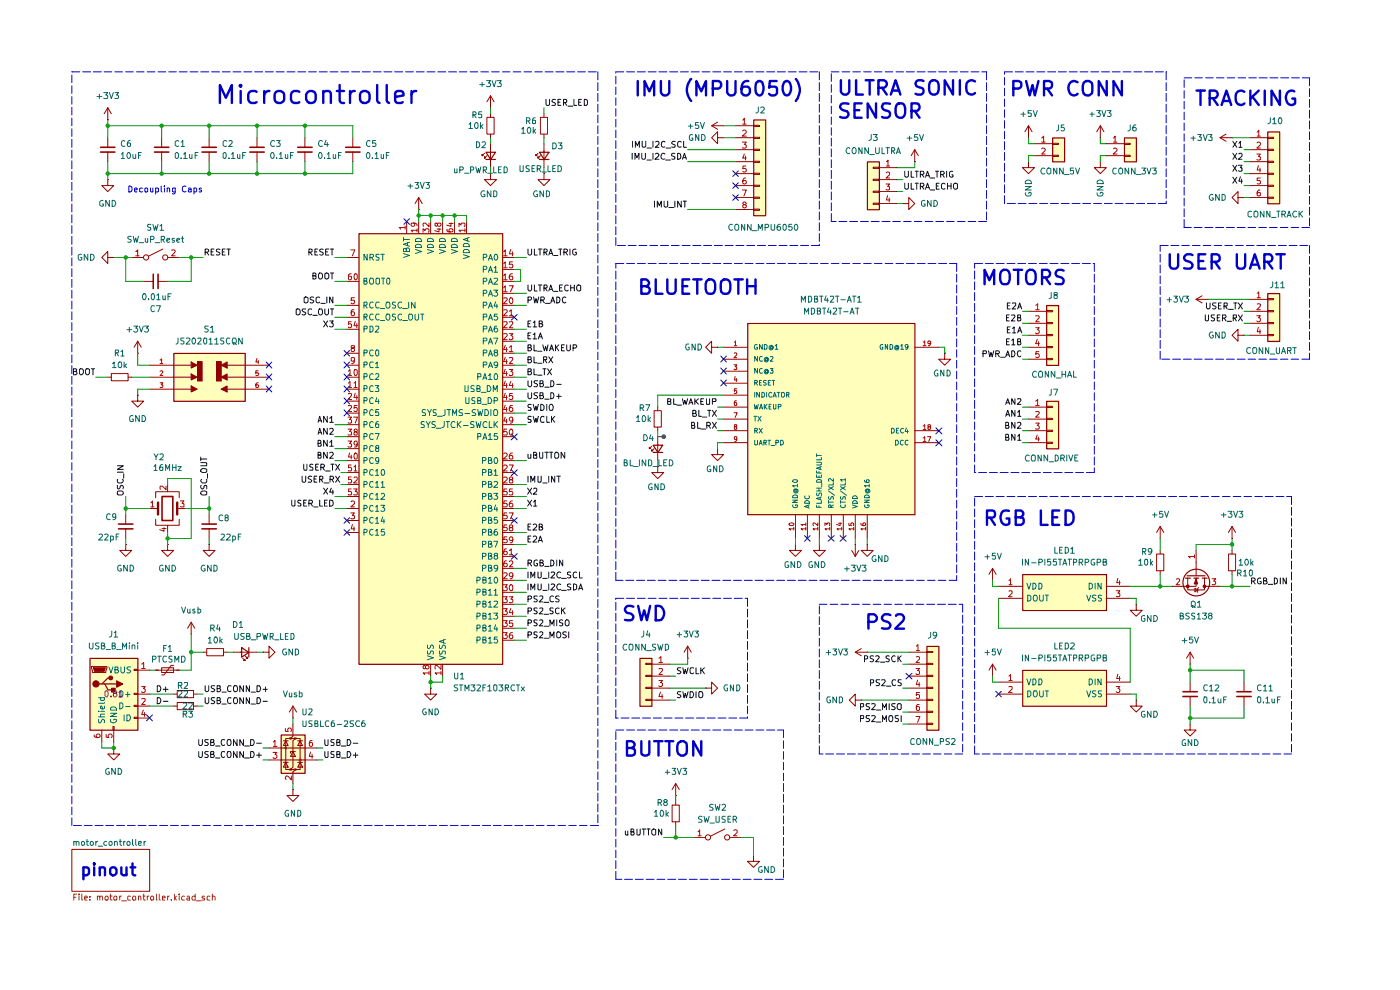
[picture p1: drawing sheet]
<svg xmlns="http://www.w3.org/2000/svg" width="297mm" height="210mm" viewBox="0 0 297 210" stroke-linecap="round" stroke-linejoin="round" font-family="sans-serif">
<g fill="#ffb">
<path d="M268.9 28h2.6v15.2h-2.6z"/>
<path d="M268.9 62.3h2.6v10.1h-2.6z"/>
<path d="M223.3 29.3h2.5v5h-2.5z"/>
<path d="M238.5 29.3h2.6v5h-2.6z"/>
<path d="M159.9 25.4h2.5v20.4h-2.5z"/>
<path d="M158.6 68.6h35.5v40.6h-35.5z"/>
<path d="M196.6 137.1h2.6v17.8h-2.6z"/>
<path d="M217 121.9h17.7v7.6h-17.7z"/>
<path d="M217 142.2h17.7v7.6h-17.7z"/>
<path d="M184 34.3h2.6v10.2h-2.6z"/>
<path d="M222 64.8h2.6v12.7h-2.6z"/>
<path d="M222 85.1h2.6v10.1h-2.6z"/>
<path d="M135.8 139.7h2.5v10.1h-2.5z"/>
<path d="M19.1 139.7h10.2v15.2h-10.2z"/>
<path d="M76.2 49.6h30.4v91.3h-30.4z"/>
<path d="M59.6 155.9h5.1v8.1h-5.1z"/>
<path d="M36.9 75h15.1v10.1h-15.1z"/>
</g>
<g fill="none" stroke="#910000" stroke-width=".21">
<path d="M156 29.2h3.9M156 31.7h3.9M156 34.3h3.9M156 36.8h3.9M156 39.4h3.9M156 26.7h3.9M159.9 26.6h1.2v.2h-1.2zM159.9 29.1h1.2v.3h-1.2zM159.9 31.7h1.2v.2h-1.2zM159.9 34.2h1.2v.3h-1.2zM159.9 36.7h1.2v.3h-1.2zM159.9 39.3h1.2v.2h-1.2z"/>
<path d="M185.3 35.5h1.2v.2h-1.2zM185.3 38h1.2v.3h-1.2zM186.5 35.6h3.7M186.5 38.1h3.7M194.1 34.3h.1M194.1 31.7l-.8 1.3M194.1 31.7l.7 1.3M194.1 31.7v2.6M218.2 29.2h.1M218.2 34.3v1.3h1.3l-1.3 1.2-1.3-1.2h1.3M218.2 34.3h.1M218.2 26.7l-.8 1.2"/>
<path d="M218.2 26.7l.7 1.2M218.2 26.7v2.5M219.5 30.5h3.8M219.5 33h3.8M223.3 30.4h1.2v.2h-1.2zM223.3 32.9h1.2v.3h-1.2zM233.4 34.3v1.3h1.3l-1.3 1.2-1.2-1.2h1.2M233.4 34.3h.1M233.4 29.2h.1M233.4 26.7l-.7 1.2M233.4 26.7l.8 1.2M233.4 26.7v2.5"/>
<path d="M234.7 30.5h3.8M234.7 33h3.8M238.5 30.4h1.3v.2h-1.3zM238.5 32.9h1.3v.3h-1.3zM258.8 29.2l1.3 .8M258.8 29.2h2.6M260.1 28.4l-1.3 .8M261.4 29.2h.1M265.2 29.2h3.7M265.2 31.7h3.7M265.2 34.3h3.7M265.2 36.8h3.7"/>
<path d="M265.2 39.4h3.7M268.9 29.1h1.3v.3h-1.3zM268.9 31.7h1.3v.2h-1.3zM268.9 34.2h1.3v.3h-1.3zM268.9 36.7h1.3v.3h-1.3zM268.9 39.3h1.3v.2h-1.3zM156 41.9h3.9M156 44.4h3.9M159.9 41.8h1.2v.3h-1.2zM159.9 44.4h1.2v.2h-1.2zM185.3 40.6h1.2v.2h-1.2zM185.3 43.1h1.2v.2h-1.2z"/>
<path d="M186.5 40.6h3.7M186.5 43.2h3.7M191.5 43.2h1.3v-1.3l1.3 1.3-1.3 1.2v-1.2M191.5 43.2h.1M262.6 41.9v-1.3l-1.2 1.3 1.2 1.3v-1.3h1.3M263.9 41.9h.1M265.2 41.9h3.7M268.9 41.8h1.3v.3h-1.3zM153.5 73.7h5.1M153.5 76.2h5.1M153.5 78.7h5.1M194.1 73.7h5"/>
<path d="M200.4 74.9v1.3h1.3l-1.3 1.3-1.3-1.3h1.3M200.4 74.9h.1M218.2 66h3.8M218.2 68.6h3.8M218.2 71.1h3.8M218.2 73.7h3.8M218.2 76.2h3.8M222 65.9h1.3v.2h-1.3zM222 68.4h1.3v.3h-1.3zM222 71h1.3v.2h-1.3zM222 73.5h1.3v.2h-1.3zM222 76h1.3v.3h-1.3z"/>
<path d="M253.7 63.5h2.6M253.7 63.5l1.3 .8M255 62.7l-1.3 .8M256.3 63.5h.1M262.6 71.1v-1.3l-1.2 1.3 1.2 1.3v-1.3h1.3M263.9 71.1h.1M265.2 63.5h3.7M265.2 66h3.7M265.2 68.6h3.7M265.2 71.1h3.7M268.9 63.3h1.3v.3h-1.3zM268.9 65.9h1.3v.2h-1.3z"/>
<path d="M268.9 68.4h1.3v.3h-1.3zM268.9 71h1.3v.2h-1.3zM153.5 81.3h5.1M153.5 83.8h5.1M153.5 86.4h5.1M153.5 88.9h5.1M153.5 91.4h5.1M153.5 93.9h5.1M194.1 91.4h5M194.1 93.9h5M218.2 86.4h3.8M218.2 88.9h3.8"/>
<path d="M218.2 91.4h3.8M218.2 93.9h3.8M222 86.2h1.3v.2h-1.3zM222 88.7h1.3v.3h-1.3zM222 91.3h1.3v.2h-1.3zM222 93.8h1.3v.3h-1.3zM168.7 115.5v1.3h1.3l-1.3 1.2-1.2-1.2h1.2M168.7 115.5h.1M168.7 109.1v5.1M171.3 109.1v5.1M173.8 115.5v1.3h1.3l-1.3 1.2-1.2-1.2h1.2M173.8 115.5h.1"/>
<path d="M173.8 109.1v5.1M176.4 109.1v5.1M178.9 109.1v5.1M180.7 116.8l.7 1.2M181.4 115.5h.1M181.4 109.1v5.1M181.4 115.5v2.5M182.2 116.8l-.8 1.2M184 115.5v1.3h1.3l-1.3 1.2-1.3-1.2h1.3M184 115.5h.1M184 109.1v5.1M245.4 117.5h1.5v3.6h-1.5z"/>
<path d="M246.1 114.2h.1M246.1 111.7l-.7 1.2M246.1 111.7l.8 1.2M246.1 111.7v2.5M246.1 116.8v.7M253.7 119.3v2.8M260.6 117.5h1.5v3.6h-1.5zM261.4 114.2h.1M261.4 111.7l-.8 1.2M261.4 111.7l.7 1.2M261.4 111.7v2.5M261.4 116.8v.7"/>
<path d="M181.4 138.3h2.6M181.4 138.3l1.3 .8M182.7 137.6l-1.3 .7M184 138.3h.1M192.8 138.3h3.8M196.6 138.2h1.3v.2h-1.3zM210.6 123.1h.1M210.6 120.6v2.5M210.6 120.6l-.8 1.2M210.6 120.6l.7 1.2M211.8 124.4h5.1M211.8 126.9h5.1"/>
<path d="M234.7 124.4h5.1M234.7 126.9h5.1M246.1 121.1v.7M252 122.6v2.5h3.5v-2.5M261.4 121.1v.7M181.4 148.5v-1.3l-1.2 1.3 1.2 1.3v-1.3h1.3M182.7 148.5h.1M192.8 140.9h3.8M192.8 143.4h3.8M192.8 146h3.8M192.8 148.5h3.8M192.8 151h3.8"/>
<path d="M192.8 153.6h3.8M196.6 140.7h1.3v.3h-1.3zM196.6 143.3h1.3v.2h-1.3zM196.6 145.8h1.3v.2h-1.3zM196.6 148.3h1.3v.3h-1.3zM196.6 150.9h1.3v.2h-1.3zM196.6 153.4h1.3v.3h-1.3zM210.6 143.4h.1M210.6 140.9l-.8 1.3M210.6 140.9l.7 1.3M210.6 140.9v2.5M211.8 144.7h5.1"/>
<path d="M211.8 147.2h5.1M234.7 144.7h5.1M234.7 147.2h5.1M252.5 153.6v1.3h1.2l-1.2 1.2-1.3-1.2h1.3M252.5 153.6h.1M263.9 144.7v2M263.9 147.7v2.1M15.2 180.2h16.5v8.9h-16.5z"/>
</g>
<g fill="none" stroke="#910000" stroke-width=".25">
<path d="M159.9 25.4h2.5v20.4h-2.5zM184 34.3h2.6v10.2h-2.6zM223.3 29.3h2.5v5h-2.5zM238.5 29.3h2.6v5h-2.6zM268.9 28h2.6v15.2h-2.6zM158.6 68.6h35.5v40.6h-35.5zM222 64.8h2.6v12.7h-2.6zM268.9 62.3h2.6v10.1h-2.6zM222 85.1h2.6v10.1h-2.6zM196.6 137.1h2.6v17.8h-2.6zM217 121.9h17.7v7.6h-17.7zM251.5 122.6h1"/>
<path d="M251.8 122.1h3.9M253.3 122.6h1M255.1 122.6h1M217 142.2h17.7v7.6h-17.7z"/>
</g>
<g fill="none" stroke="#b90000" stroke-width=".21">
<path d="M157.5 30.1h.8l-.4 .5 .3 .1v.6h-.7M157.6 25.5l.3-.4v1.2M157.6 27.8l.1-.2h.4l.2 .4-.8 .9h.8M157.6 26.3h.7M157.9 32.7l-.3 .8h.7M158.2 37.8a.72 .72 0 0 0-.6 .5 .72 .72 0 0 0 .2 .7l.4-.1a.42 .42 0 0 0 0-.5 .42 .42 0 0 0-.6 0v.1M158.2 33.1v.9M158.2 35.2h-.6v.6h.6v.6h-.6M188 39h.7l-.4 .5 .4 .1v.6h-.7M188 34.3l.4-.3v1.2M188 36.7l.2-.2 .4 .1 .1 .5-.7 .7h.7M188 35.2h.7"/>
<path d="M221 29.3l.4-.4v1.2M221 31.6l.1-.2h.4l.2 .3v.3l-.7 .7h.7M221 30.1h.7M236.2 29.3l.4-.4v1.2M236.2 31.6l.2-.2h.3l.3 .4-.9 .9h.9M236.2 30.1h.8M266.6 32.7h.8l-.4 .5 .4 .1v.6h-.8M266.7 28l.3-.4v1.3M266.7 30.3l.2-.2 .4 .1 .1 .5-.8 .7h.8M266.7 28.9h.7M267 35.1l-.3 1h.8M267.3 35.6v.9"/>
<path d="M267.4 37.8h-.7v.6h.7v.5h-.7M157.5 40.3h.8l-.5 1.3M157.8 43.4l-.2-.3 .2-.3h.3l.2 .4-.7 .4v.3l.2 .2 .4-.1 .1-.1v-.3l-.2-.2M188.3 41.5l-.3 .9h.8M188.6 42v.8M267.3 40.3h-.3l-.3 .3v.9h.7v-.6l-.4-.1-.3 .1v.2M155.7 77.4h.6l-.3 .4 .3 .1v.4h-.6M155.8 72.6l.2-.3v1M155.8 74.9h.5v.4l-.6 .6h.6M155.8 73.3h.5M156 79.8l-.2 .8h.6M195.8 72.6l.4-.3v1"/>
<path d="M195.8 73.3h.6M197.4 72.7l-.1 .2h-.4l-.1-.5 .4-.1 .2 .2-.1 .7-.4 .1M219.7 64.8l.4-.4v1.3M219.7 67.1l.6-.1 .2 .2-.8 1h.8M219.7 69.5h.8l-.5 .4 .5 .3v.3l-.3 .3h-.3l-.2-.2M219.7 65.7h.8M220 72l-.3 .9h.9M220.3 72.5v.8M220.4 74.6h-.6l-.1 .6 .2-.2h.3l.3 .3v.3l-.3 .3h-.3l-.2-.2M266.6 67h.8l-.4 .4 .4 .2v.5l-.3 .1h-.3l-.2-.1M266.7 62.2l.3-.3v1.3M266.7 64.5h.7v.4l-.8 .8h.8"/>
<path d="M266.7 63.2h.7M267 69.4l-.3 1h.8M267.3 69.9v.9M155.7 87.5h.7l-.4 1.1M156 90.5l-.2-.1v-.2l.4-.1 .1 .3-.5 .2v.4l.2 .1 .3-.1v-.4l-.2-.1M156.2 85h-.2l-.2 .3v.6h.5v-.4l-.2-.2-.3 .3M156.2 80.3v.6M156.3 82.5h-.5v.5l.1-.2 .4 .2v.4h-.5M156.3 93l-.1 .2h-.3l-.1-.5h.5v.7l-.4 .2M195.8 90.3l.4-.2v1M195.8 92.9l.4-.3v1M195.8 91.1h.6"/>
<path d="M195.8 93.6h.6M196.8 92.6h.6l-.4 1M197 90.5l-.2-.1v-.2l.5-.1 .1 .2-.6 .3v.4l.2 .1 .4-.2v-.2l-.2-.2M219.7 85.1l.4-.3v1.2M219.7 87.4l.6-.1 .2 .2-.1 .3-.7 .7h.8M219.7 89.7h.8l-.5 .6 .5 .2v.3l-.2 .2-.6-.1M219.7 86h.8M220 92.3l-.3 .8h.9M220.3 92.7v.9M167.5 111l.6-.1 .3 .2a.53 .53 0 0 1-.5 .4 .53 .53 0 0 1-.5-.3zM168.4 112.2h-1l.3 .2M168.4 111.8v.6"/>
<path d="M170.9 112.2h-1l.4 .2M170.9 111.3h-1l.4 .2M170.9 110.9v.6M170.9 111.8v.6M173.5 112.2h-1l.2 .2M173.5 110.9v.6l-.8-.6-.2 .2 .1 .4M173.5 111.8v.6M175 111.5v-.6l.4 .4v-.3l.5-.1 .1 .2-.1 .4M176 112.2h-1l.3 .2M176 111.8v.6M177.9 111h.7M178.2 110.9v.6l-.7-.2"/>
<path d="M178.6 112.2h-1.1l.3 .2M178.6 111.8v.6M180.1 111v.4l.5 .1-.1-.5 .4-.1 .2 .2-.1 .4M181.1 112.2h-1l.2 .2M181.1 111.8v.6M182.6 111v.3a.7 .7 0 0 0 1 0v-.2l-.4-.2-.2 .1v.4l.2 .1M183.6 112.2h-1l.3 .2M183.6 111.8v.6M194.4 137.1l.3-.4v1.3M194.4 139.4h.7v.4l-.8 .7h.8M194.4 138h.7M214 123.1l.4-.3v1.2"/>
<path d="M214 125.4h.7v.4l-.7 .8h.7M214 124h.7M236.8 125.3h.8l-.4 .5h.3v.7h-.7M237.2 122.7l-.3 .9h.8M237.5 123.2v.8M194.3 141.8h.8l-.5 .4 .5 .2v.5l-.3 .2h-.3l-.2-.2M194.3 152h.9l-.6 1.2M194.6 144.3l-.2 .9h.8M195 149.4h-.4l-.2 .3v.8l.2 .2 .5-.2-.1-.6h-.4l-.2 .2M195 144.8v.8M195.1 146.9h-.7v.6l.2-.2 .5 .2-.1 .6-.4 .1-.2-.2M214 143.4l.4-.3v1.3"/>
<path d="M214 145.7l.6-.1 .1 .5-.7 .8h.7M214 144.4h.7M236.8 145.6h.8l-.4 .4 .4 .3-.1 .5-.5 .1-.2-.2M237.2 143l-.3 .9h.8M237.5 143.5v.9"/>
</g>
<g fill="none" stroke="#0f0f0f" stroke-width=".21">
<path d="M191.9 38.9v1l.3 .2h.2l.3-.2v-1M191.9 36.3v1l.3 .3h.2l.3-.3v-1M193.3 38.9v1.2h.6M193.3 36.3v1.3h.6M194.1 38.9h.7M194.1 36.3h.7M194.5 36.3v1.3M194.5 38.9v1.2M195.2 39.5h.7v-.6h-.7v1.2M195.2 37l.7-.1v-.5l-.7-.1v1.3M195.6 39.5l.4 .6M195.6 37l.4 .6"/>
<path d="M196.3 37.6l.5-1.3 .4 1.3M196.5 39.8h.6M196.5 37.3h.6M197.4 37.8h.9M198.5 36.3h.6M198.6 39.5h.5M198.8 36.3v1.3M199.2 38.9h-.6v1.2h.6M199.6 37l.6-.1 .1-.3-.2-.3h-.5v1.3M199.9 37l.4 .6M200.5 39l-.3-.1-.4 .1-.1 .9a.55 .55 0 0 0 .8 .1M200.8 36.3v1.3"/>
<path d="M201 39.5h.8M201 38.9v1.2M201.8 38.9v1.2M202.1 36.4l-.3-.1-.3 .2-.1 .8a.55 .55 0 0 0 .8 .2v-.4h-.3M202.4 39l.2-.1 .5 .1v1l-.2 .1a.46 .46 0 0 1-.6-.4zM261.5 37.6l.9 1.3M261.5 30l.9 1.2M261.5 32.5l.9 1.3M261.5 35.1l.9 1.2M262.4 37.6l-.9 1.3M262.4 30l-.9 1.2M262.4 32.5l-.9 1.3"/>
<path d="M262.4 35.1l-.9 1.2M262.7 35.1h.8l-.4 .5h.4v.6h-.8M262.8 30.4l.3-.4v1.2M262.8 32.7l.2-.2h.3l.2 .2v.4l-.8 .7h.8M262.8 31.2h.7M263.1 37.5l-.3 .9h.8M263.4 38v.9M196.3 40.1l.5-1.2 .4 1.2M197.4 40.3h.9M208.5 75h.6l.2-.4-.2-.2h-.6v1.3M209.7 74.4l.3 1.3 .2-.9 .3 .9 .3-1.3M211.2 75h.6l.2-.4-.2-.2h-.6v1.3"/>
<path d="M211.6 75l.4 .7M212.3 75.8h.9M213.4 75.7l.4-1.3 .4 1.3M213.4 75.3h.6M213.5 67.4h.5M213.5 72.5h.5M213.7 64.9h.4M213.7 69.9h.4M214.1 66.8h-.6v1.3h.6M214.1 71.9h-.6v1.3h.6M214.3 69.3h-.6v1.3h.6M214.3 64.3h-.6v1.2h.6"/>
<path d="M214.6 66.9l.6-.1 .1 .3-.8 1h.8M214.6 74.4a.65 .65 0 0 1 .7 .5 .65 .65 0 0 1-.4 .8h-.3zM214.6 72.2l.4-.3v1.3M214.6 73.2h.7M214.8 69.7l.3-.4v1.3M214.8 64.3h.6l.1 .5-.8 .7h.8M214.8 70.6h.7M215.9 70.6l.4-1.3 .4 1.3M215.9 65.5l.4-1.2 .4 1.2M215.9 67.4h.4l.2-.2-.1-.4h-.5v1.3l.6-.1 .1-.4-.3-.2M215.9 72.5h.4l.2-.2-.1-.4h-.5v1.3l.6-.1 .1-.4-.3-.2M216 70.2h.6"/>
<path d="M216 65.1h.6M216.6 74.5l-.1-.1a.65 .65 0 0 0-.7 .5 .65 .65 0 0 0 .4 .8l.4-.2M255.7 66.8v1.1l.2 .2 .5-.2v-1.1M255.9 64.3v1l.3 .2h.3l.2-.2v-1M257.6 66.8l-.6 .1v.3l.6 .3v.4l-.2 .2-.4-.1M258 64.3h-.6l-.2 .2 .3 .4h.3l.2 .4-.3 .2-.5-.1M258.2 67.4h.5M258.5 64.9h.4M258.8 66.8h-.6v1.3h.6M259.1 64.3h-.6v1.2h.6M259.3 67.5h.5l.3-.3-.1-.3-.7-.1v1.3M259.7 64.9h.5l.1-.1v-.5h-.6v1.2"/>
<path d="M259.7 67.5l.4 .6M259.9 64.9l.4 .6M260.3 68.2h1M260.6 65.6h1M261.6 67.5l.7-.2-.1-.5h-.6v1.3M261.7 64.3h.8M261.9 67.5l.4 .6M262 64.3v1.2M262.7 66.8l.9 1.3M262.7 64.3l.9 1.2M263.6 66.8l-.9 1.3M263.6 64.3l-.9 1.2"/>
<path d="M213.4 92.8h.4l.2-.2v-.3l-.2-.2h-.4v1.3h.6v-.4l-.2-.2M213.4 90.3h.4l.2-.2v-.4l-.2-.1h-.4v1.2h.6v-.4l-.2-.1M213.4 85.8l.4-1.2 .4 1.2M213.4 88.3l.4-1.3 .4 1.3M213.4 85.4h.6M213.4 88h.6M215.3 92.1v1.3l-.7-1.3v1.3M215.3 89.6v1.2l-.7-1.2v1.2M215.3 84.6v1.2l-.7-1.2v1.2M215.3 87v1.3l-.7-1.3v1.3M215.9 92.5l.3-.4v1.3M215.9 89.7l.4-.1 .3 .4-.8 .8h.8"/>
<path d="M215.9 84.7l.6-.1 .1 .3-.8 .9h.8M215.9 87.5l.3-.5v1.3M215.9 93.4h.7M215.9 88.3h.7M183.4 139.8l.6-.1 .1-.5-.7-.1v1.3M185.3 139.2a.48 .48 0 0 0-.7 .2l.1 .2 .6 .4-.2 .4-.5-.1M185.8 139.2l.5-.1 .2 .3-.7 1h.7M188.6 139.2l-.4-.1-.2 .3v.2l.6 .3v.3l-.1 .2-.5-.1M189.9 139.2a.58 .58 0 0 0-.8 .5 .58 .58 0 0 0 .8 .6v-.1M190.5 139.1v1.3M190.7 139.6l.5 .8M191.2 139.1l-.7 .7"/>
<path d="M265.5 123.3h.5l.3-.3-.1-.3-.7-.1v1.3M265.9 123.3l.4 .6M267.5 122.7h-.5l-.2 .2v.6l.2 .3h.5v-.4h-.2M268.1 123.2l.5-.1v-.4l-.5-.1v1.3h.5l.2-.5-.3-.2M269.1 124h.9M270.3 122.6a.64 .64 0 0 1 .7 .6 .64 .64 0 0 1-.7 .7zM271.6 122.6v1.3M272.9 122.6v1.3l-.7-1.3v1.3M182.5 152.4h.6l.1-.5-.7-.1v1.3M182.5 149.9h.6l.1-.5-.7-.1v1.2M184.5 151.8h-.7v.5l.4 .1 .3 .4-.3 .3-.5-.1M184.5 149.3h-.7a.47 .47 0 0 0 .1 .5 .47 .47 0 0 0 .4 .1l.2 .4-.3 .2h-.5"/>
<path d="M184.7 144.9l.6-.2v-.5h-.6v1.3M184.9 151.9l.6-.1 .2 .2-.1 .3-.7 .8h.8M184.9 149.4l.6-.1 .2 .2-.8 1h.8M185.9 153.2h1M185.9 150.6h1M186.6 144.2h-.7a.47 .47 0 0 0 .1 .5 .47 .47 0 0 0 .4 .2l.2 .3-.2 .3-.6-.1M186.8 140.5h.9M187 144.3l.6-.1 .2 .2-.8 1.1h.8M187.2 153.1v-1.3l.4 .9 .4-.9v1.3M187.2 150.5v-1.2l.4 .8 .4-.8v1.2M188 145.5h1M188.6 149.3v1.2"/>
<path d="M188.7 151.8h.5a.75 .75 0 0 1-.3 1.3 .84 .84 0 0 1-.2-1.3zM189.9 149.3h-.6l-.2 .2 .3 .4h.3l.2 .4-.2 .2h-.6M190 144.3l-.1-.1a.65 .65 0 0 0-.7 .5 .65 .65 0 0 0 .5 .8l.3-.2M190.4 149.4l.2-.1h.4l.2 .1v1l-.3 .1h-.3a.74 .74 0 0 1-.2-1.1zM190.6 151.8l-.7 .1v.3l.6 .3 .1 .4-.3 .2-.4-.1M191.2 144.2h-.6a.56 .56 0 0 0 .6 .7v.4l-.2 .2-.5-.1M191.2 151.8v1.3"/>
</g>
<g fill="none" stroke="#006665" stroke-width=".21">
<path d="M160.6 73.2a.52 .52 0 0 0-.6 .2 .52 .52 0 0 0 .2 .7l.5-.1v-.3h-.3M160.7 75.6v1l-.6-1v1M160.7 78.1v1.1l-.6-1.1v1.1M161.7 73.1v1l-.6-1v1M161.7 75.7l-.2-.1-.4 .3v.5l.2 .2 .4-.1M161.7 78.2l-.2-.1-.4 .3v.5l.2 .3 .4-.1M162.1 73.1l.6 .2v.5l-.1 .3h-.5zM162.8 76.1h-.4v.4h.4M162.8 76v.5h.2l.1-.4-.5-.3-.4 .1-.1 .6 .5 .3 .3-.2M162.8 78.7h-.4v.3h.4M162.8 78.6v.4h.2l.1-.3-.5-.4-.4 .2-.1 .5 .5 .3 .3-.1M163.4 75.7l.4-.1 .2 .2-.6 .8h.6"/>
<path d="M163.4 78.1h.6l-.3 .5h.2l.1 .1-.1 .5-.5-.1M163.8 73.6h-.4v.3h.4M163.8 73.5v.4h.2l.1-.3-.5-.4-.4 .2v.5l.4 .4 .3-.2M164.4 73.4l.4-.3v1M164.4 74.1h.6M187.3 73.2a.52 .52 0 0 0-.6 .2 .52 .52 0 0 0 .2 .7h.4v-.4h-.2M188.3 73.1v1l-.5-1v1M188.8 73.1a.59 .59 0 0 1 .6 .3 .59 .59 0 0 1-.2 .7h-.4zM190.5 73.6a.28 .28 0 0 0-.3 0 .28 .28 0 0 0-.1 .3h.4M190.5 73.5v.4h.2l-.1-.5-.4-.2-.3 .2-.1 .5 .4 .4 .4-.2M191.1 73.4l.2-.3v1M191.1 74.1h.6"/>
<path d="M192.6 73.5l-.3 .2-.3-.2v-.3l.3-.1 .3 .1v.6l-.2 .3h-.3M159.9 88.3h.6M160 85.8l.2 1 .2-.8 .2 .8 .3-1M160.1 81.2h.4l.2-.3-.6-.2v1M160.1 91.4h.4l.2-.4-.6-.2v1.1M160.1 93.4v.9l.2 .1 .4-.2v-.8M160.1 83.2v1M160.2 88.3v1M160.4 81.2l.3 .5M160.4 91.4l.3 .5M160.8 88.3l.7 1M161 94.4l.4-1 .3 1"/>
<path d="M161 90.8l.7 1.1M161.1 83.2v1l-.6-1v1M161.1 86.8l.4-1 .3 1M161.1 81.2h.4M161.1 94.1h.4M161.2 86.5h.5M161.5 88.3l-.7 1M161.5 80.7h-.4v1h.4M161.6 83.2a.52 .52 0 0 1 .6 .5 .52 .52 0 0 1-.6 .5zM161.7 90.8l-.7 1.1M162.1 93.9h.4l.1-.4-.5-.1v1M162.1 85.8v1"/>
<path d="M162.2 86.2l.5 .6M162.2 93.9l.4 .5M162.6 80.8l-.5-.1-.1 .2v.1l.4 .2 .2 .2-.2 .3-.4-.1M162.6 83.2v1M162.7 85.8l-.6 .6M162.9 93.4h.6M163 81.2h.3M163.2 86.3h.3M163.2 93.4v1M163.5 80.7h-.5v1h.5M163.6 85.8h-.4v1h.4M163.6 94.5h.7"/>
<path d="M163.7 83.3a.47 .47 0 0 0-.6 .4 .47 .47 0 0 0 .6 .5M163.7 80.7h.6M164 84.2l.3-1 .4 1M164.1 85.8v.9l.2 .1 .3-.1v-.9M164.1 80.7v1M164.1 84h.5M164.6 93.9h.5v-.5h-.5v1M164.8 83.2h.6M165.1 86.3h.5l.1-.4-.2-.1h-.4v1M165.2 83.2v1M165.6 93.4h.3a.55 .55 0 0 1 .3 .6 .55 .55 0 0 1-.6 .4zM165.9 83.2h.3a.6 .6 0 0 1 0 1l-.4-.1v-.7z"/>
<path d="M166.9 83.7h.4l.1-.4-.5-.1v1M167.1 83.7l.3 .5M173.2 99.9v.4h1M173.2 98l1 .1v.5h-1M173.2 96.3v.6M173.2 96.6h1M173.7 100v.3M174 99.1v.5M174.2 99l-1 .3 1 .4M174.2 97v.5h-1M189.1 90.8a.52 .52 0 0 1 .6 .6 .52 .52 0 0 1-.6 .5zM190 93.4h.4l.2 .2v.5l-.4 .3h-.2z"/>
<path d="M190.2 91.4h.3M190.7 90.8h-.5v1.1h.5M191.6 93.5l-.4-.1-.2 .2v.5l.3 .3 .3-.1M191.7 90.9l-.4-.1-.3 .5 .3 .6 .4-.1M192.3 90.8l-.3 .7h.7M192.5 91.2v.7M192.6 93.5l-.4-.1-.2 .2v.5l.4 .3 .2-.1M168.1 106.1h1.1l-1.1 .5h1.1M168.2 107.1a.52 .52 0 0 0 .3 .6 .52 .52 0 0 0 .7-.2v-.4h-.5v.2M168.2 105.2l.4-.2 .5 .1 .1 .5h-1.1zM168.2 101.9l.8-.1 .2 .1v.3l-.6 .2-.5-.3zM168.7 103.9l-.1 .2 .2 .3 .3-.2-.1-.3"/>
<path d="M169.2 103.8l.1 .3-.2 .5h-.4l-.3-.3 .1-.5h.6l-.5 .1M169.2 103h-1.1l.4 .3M169.2 102.7v.6M170.8 105.2a.51 .51 0 0 0 .2 .7 .51 .51 0 0 0 .7-.3l-.1-.4M170.9 106.3h.6l.2 .1v.4h-1zM171.4 107.2v.5M171.7 107.1l-1 .3 1 .4M173.2 107.2v.4h1M173.2 100.8v.5h1v-.5M173.2 104.1h1M173.2 103.5h1M173.3 104.6v.5h.4a.4 .4 0 0 1 .1-.4 .4 .4 0 0 1 .4-.1v.6"/>
<path d="M173.3 101.9l.4-.2 .4 .1 .1 .1v.4h-1zM173.7 100.9v.4M173.7 103.5v.6M173.7 107.3v.3M174 105.5v.5M174.2 106.3v.5h-1M174.2 105.4l-1 .3 1 .4M174.3 102.5v.8M175.8 106.2v.6M175.8 106.5h1M175.8 104.1l1.2 1M175.8 103.2l1 .7"/>
<path d="M175.9 105.3l-.1 .4 .1 .2h.2l.2-.4 .2-.2 .3 .1v.5M176.3 107.6v-.4l-.4-.1-.1 .5h1M176.8 102.4v.5h-1M176.8 101.5v.6l-.7-.6-.3 .2 .1 .4M176.8 107.1l-.5 .3M176.8 103.2l-1 .7M178.3 106.5h1M178.3 106.2v.6M178.3 104.1l1.3 1M178.3 103.2l1 .7M178.4 107.1a.52 .52 0 0 0 .3 .6 .52 .52 0 0 0 .6-.2l-.1-.4M178.4 105.3l-.1 .4 .2 .2h.1l.2-.4 .3-.2 .2 .1v.5"/>
<path d="M179.3 102.4v.5h-1M179.3 101.8h-1l.3 .3M179.3 103.2l-1 .7M179.3 101.5v.6M180.8 107.1l1.1 .3-1.1 .4M181 106.3a.55 .55 0 0 1 .6-.1 .55 .55 0 0 1 .3 .6h-1.1zM181 105.2a.55 .55 0 0 1 .6 0 .55 .55 0 0 1 .3 .5h-1.1zM183.4 106.1h1l-1 .5h1M183.4 101.9l.1 .3 .7 .2 .2-.3-.1-.3-.5 .1v.3l.2 .2M183.5 107.1a.45 .45 0 0 0 .4 .6 .45 .45 0 0 0 .4-.6h-.3v.2M183.5 105.2a.54 .54 0 0 1 .6-.2 .54 .54 0 0 1 .3 .6h-1zM183.9 103.9a.27 .27 0 0 0 .1 .4 .27 .27 0 0 0 .3-.2l-.1-.2"/>
<path d="M184.4 103.8l.2 .3-.4 .5-.5-.1-.1-.4 .1-.3 .5-.1v.2h-.4M184.4 103h-1l.2 .3M184.4 102.7v.6M217.8 123.7l.5 1.3 .4-1.3M218 126.2l.7 .3v.7l-.4 .3h-.3zM219.1 123.7a.64 .64 0 0 1 .7 .6 .64 .64 0 0 1-.7 .7zM219.3 126.4l.2-.2 .5 .2v.7l-.3 .4-.4-.2zM220.4 123.7a.64 .64 0 0 1 .7 .6 .64 .64 0 0 1-.7 .7zM220.6 126.2v1.1l.2 .2 .4-.1 .1-.1v-1.1M221.7 126.2h.7M222.1 126.2v1.3M230.5 126.2l.5 1.3 .4-1.3"/>
<path d="M231.1 123.7l.6 .3v.6l-.4 .4h-.2zM232.3 123.7v1.3M232.5 126.3h-.7a.57 .57 0 0 0 .6 .7l.1 .3-.3 .2-.5-.1M233.6 123.7v1.3l-.7-1.3v1.3M233.7 126.3h-.7v.4l.6 .2 .1 .3-.3 .3-.4-.1M217.8 144l.5 1.3 .4-1.3M218 146.6h.4l.3 .2v.7l-.4 .3h-.3zM219.1 144a.65 .65 0 0 1 .7 .5 .65 .65 0 0 1-.4 .8h-.3zM219.4 146.6h.5a.75 .75 0 0 1-.4 1.2 .84 .84 0 0 1-.1-1.2zM220.4 144a.65 .65 0 0 1 .7 .5 .65 .65 0 0 1-.5 .8h-.2zM220.6 146.6v1l.2 .2h.3l.2-.2v-1M221.7 146.6h.7"/>
<path d="M222.1 146.6v1.2M230.5 146.6l.5 1.2 .4-1.2M231.1 144h.4l.2 .3v.6l-.4 .4h-.2zM232.3 144v1.3M232.5 146.6h-.6l-.2 .1 .3 .5h.2l.3 .2-.3 .4-.5-.1M233.6 144v1.3l-.7-1.3v1.3M233.7 146.6h-.7v.4l.7 .4-.3 .4-.4-.1"/>
</g>
<path d="M262.4 146.7h3M262.4 147.7h3" fill="none" stroke="#910000" stroke-width=".34"/>
<path d="M253.7 122.9l.4 1h-.8z" fill="#910000"/>
<path d="M253.7 122.9l.4 1h-.8zM255.5 124.4h.8" fill="none" stroke="#910000" stroke-width=".21"/>
<circle cx="253.8" cy="123.6" r="2.84" fill="none" stroke="#910000" stroke-width=".25"/>
<path d="M255.3 124.2h.4v.4h-.4z" fill="#910000"/>
<path d="M255.3 124.2h.4v.4h-.4z" fill="none" stroke="#910000" stroke-width=".21"/>
<path d="M251.8 124.2h.4v.4h-.4z" fill="#910000"/>
<g fill="none" stroke="#910000" stroke-width=".21">
<path d="M253.7 116.8v2.5M40.6 134.5h.1M40.6 132l-.8 1.3M40.6 132l.7 1.3M40.6 132v2.5M43.1 138.3h.8M43.9 137.6h3.5v1.5h-3.5zM47.4 138.3h.8M145.9 139.6h.1M145.9 137.1l-.8 1.2M145.9 137.1l.7 1.2M145.9 137.1v2.5"/>
<path d="M241 128.2v1.3h1.3l-1.3 1.2-1.2-1.2h1.2M241 128.2h.1M251.8 124.2h.4v.4h-.4zM252.5 138.3v2.6M252.5 138.3l-.8 1.3M252.5 138.3l.7 1.3M253.5 124.8l.6 .3-.6 .5zM253.7 122.6v1.8h-5M254.3 124.6l-.2 .2-.1 .8M256.3 124.4h2.5M19.4 141.4h3.3v.2l-.3 1.1h-2.8zM24.1 158.7v1.2h1.3l-1.3 1.3-1.2-1.3h1.2"/>
<path d="M24.1 158.7h.1M33 142.2h5M34.3 141.6h2.5v1.1h-2.5zM36.8 141.1h-.5l-1.5 2.1h-.5M36.8 147.2h.8M37.6 146.5h3.5v1.5h-3.5zM41.1 147.2h.7M137 140.7h1.3v.3h-1.3zM137 143.3h1.3v.2h-1.3zM137 145.8h1.3v.2h-1.3zM137 148.3h1.3v.3h-1.3zM138.3 140.9h3.8"/>
<path d="M138.3 143.4h3.8M138.3 146h3.8M138.3 148.5h3.8M149.7 146h1.3v-1.3l1.2 1.3-1.2 1.2v-1.2M149.7 146h.1M241 148.5v1.3h1.3l-1.3 1.2-1.2-1.2h1.2M241 148.5h.1M252.5 140.9h.1M252.5 144.7v2M252.5 147.7v2.1M142.6 170.8h1.5v3.5h-1.5zM143.3 168.7h.1"/>
<path d="M143.3 166.2v2.5M143.3 170v.8M143.3 174.3v.8M143.3 166.2l-.7 1.3M143.3 166.2l.8 1.3M147.2 177.6h2.5M153.8 175.9l-3.1 1.5M154.8 177.6h2.5M159.9 181.4v1.3h1.2l-1.2 1.3-1.3-1.3h1.3M159.9 181.4h.1"/>
<circle cx="150.2" cy="177.6" r=".55"/>
<circle cx="154.3" cy="177.6" r=".55"/>
</g>
<g fill="none" stroke="#b90000" stroke-width=".21">
<path d="M253.4 118h-1.3l.4 .4M253.4 117.7v.7M139.8 139.6l.4-.3v1.2M249.5 122.9l.5-.1 .3 .2-.8 1h.8M257.1 122.8h.8l-.4 .5 .3 .1v.6h-.7M139.8 141.9l.7-.1v.3l-.7 1h.7M139.8 144.4h.7l-.4 .4 .4 .2v.5l-.5 .1-.2-.1M139.8 140.5h.7M140.1 146.8l-.3 .9h.8M140.5 147.3v.9M148.1 176.4l.3-.4v1.3M148.1 177.3h.7"/>
<path d="M155.7 176.2l.2-.2 .4 .1 .1 .5-.8 .7h.8"/>
</g>
<path d="M251 146.7h3M251 147.7h3" fill="none" stroke="#910000" stroke-width=".34"/>
<g fill="none" stroke="#0f0f0f" stroke-width=".21">
<path d="M33.4 148h.5a.72 .72 0 0 1 .2 .8 .72 .72 0 0 1-.7 .5zM33.4 145.5h.5a.72 .72 0 0 1 .2 .8 .72 .72 0 0 1-.7 .4zM34.6 148.8h1M34.6 146.2h1M35.1 145.7v1M144.4 141.6h-.6l-.1 .3 .2 .3 .4 .1 .1 .4-.2 .2-.5-.1M144.4 146.7h-.6l-.1 .3 .2 .3 .4 .1 .1 .3-.2 .3-.5-.1M144.9 141.6l.2 1.3 .3-.9 .2 .9 .4-1.3M144.9 146.7l.2 1.3 .3-.9 .2 .9 .4-1.3M146.4 146.7h.5a.72 .72 0 0 1 .2 .8 .72 .72 0 0 1-.7 .5zM147.2 141.7l-.6-.1-.2 .3 .1 .8 .3 .2 .4-.2M147.7 141.6v1.3h.6"/>
<path d="M147.7 146.7v1.3M148.3 146.9l.1-.2h.5l.2 .9a.47 .47 0 0 1-.3 .4 .47 .47 0 0 1-.5-.2zM148.7 141.6v1.3M148.9 142.2l.5 .7M149.4 141.6l-.7 .7M132.7 176.3l.1 .8 .4-.1M133.2 176.3v.8M133.9 176.4h.6v-.4l-.2-.1h-.4v1.2h.6v-.4l-.2-.3M135.1 175.9l.1 1.2h.5l.1-1.2M136.2 175.9h.8M136.6 175.9v1.2M137.2 175.9h.7"/>
<path d="M137.6 175.9v1.2M138.3 176l.3-.1 .5 .1v1l-.2 .1h-.4a.9 .9 0 0 1-.2-1.1zM140.4 175.9v1.2l-.7-1.2v1.2"/>
</g>
<path d="M19.1 139.7h10.2v15.2h-10.2zM135.8 139.7h2.5v10.1h-2.5z" fill="none" stroke="#910000" stroke-width=".25"/>
<path d="M19.8 141.6h2.6l-.3 .8h-2z" fill="#910000"/>
<path d="M19.8 141.6h2.6l-.3 .8h-2z" fill="none" stroke="#910000" stroke-width=".21"/>
<circle cx="20.3" cy="145" r=".64" fill="#910000"/>
<g fill="none" stroke="#910000" stroke-width=".25">
<path d="M21.6 145.1h.6l.7 1.2h1.3M22.2 145.1h2.6M23.5 143.8h-.6l-1.3 1.3h-.6"/>
<circle cx="20.4" cy="145.1" r=".64"/>
</g>
<circle cx="23.5" cy="143.8" r=".38" fill="#910000"/>
<circle cx="23.5" cy="143.8" r=".38" fill="none" stroke="#910000" stroke-width=".25"/>
<path d="M24 154.1h.2v.8h-.2z" fill="none" stroke="#910000" stroke-width=".21"/>
<path d="M23.6 146h.8v.7h-.8z" fill="#910000"/>
<path d="M23.7 146h.7v.8h-.7z" fill="none" stroke="#910000" stroke-width=".25"/>
<path d="M24.8 144.5l1.2 .6-1.2 .7z" fill="#910000"/>
<path d="M76.2 49.6h30.4v91.3h-30.4zM51.3 137.4l1.5 1-1.5 1zM52.8 137.4v2M24.8 144.5l1.2 .6-1.2 .7zM59.6 155.9h5.1v8.1h-5.1z" fill="none" stroke="#910000" stroke-width=".25"/>
<g fill="none" stroke="#910000" stroke-width=".21">
<path d="M22.9 38.1v1.3h1.2l-1.2 1.2-1.3-1.2h1.3M22.9 38.1h.1M22.9 25.4h.1M22.9 22.9l-.8 1.2M22.9 22.9l.7 1.2M22.9 22.9v2.5M22.9 29.2v2M22.9 32.3v2M34.3 29.2v2M34.3 32.3v2M44.4 29.2v2M44.4 32.3v2"/>
<path d="M54.5 29.2v2M54.5 32.3v2M64.7 29.2v2M64.7 32.3v2M74.8 29.2v2M74.8 32.3v2M22.9 54.6v-1.3l-1.3 1.3 1.3 1.3v-1.3h1.2M24.1 54.6h.1M27.9 54.6h2.6M30.5 59.7h2M33.5 59.7h2.1M34.5 52.8l-3 1.6"/>
<path d="M35.6 54.6h2.4M73.6 54.6h2.5M73.6 59.7h2.5M86.3 47v2.5M88.8 44.4h.1M88.8 41.9v2.5M88.8 47v2.5M88.8 41.9l-.7 1.3M88.8 41.9l.8 1.3M91.4 47v2.5M93.9 47v2.5M96.4 47v2.5"/>
<path d="M99 47v2.5M106.6 54.6h2.5M106.6 59.7h2.5M106.6 57.1h2.5M23.6 79.2h3.6v1.6h-3.6zM29.2 74.9h.1M29.2 72.4l-.8 1.3M29.2 72.4l.8 1.3M29.2 72.4v2.5M73.6 64.8h2.5M73.6 67.3h2.5M73.6 69.8h2.5"/>
<path d="M73.6 74.9h2.5M73.6 77.5h2.5M106.6 64.8h2.5M106.6 67.3h2.5M106.6 69.8h2.5M106.6 74.9h2.5M106.6 77.5h2.5M106.6 62.2h2.5M106.6 72.4h2.5M151 73.7v-1.3l-1.3 1.3 1.3 1.2v-1.2h1.2M152.2 73.7h.1M22.9 80h.7"/>
<path d="M27.2 80h.7M73.6 80h2.5M73.6 82.5h2.5M73.6 85.1h2.5M73.6 87.6h2.5M73.6 90.1h2.5M73.6 92.6h2.5M73.6 95.2h2.5M73.6 97.7h2.5M106.6 80h2.5M106.6 82.5h2.5M106.6 85.1h2.5"/>
<path d="M106.6 87.6h2.5M106.6 90.1h2.5M106.6 92.6h2.5M106.6 97.7h2.5M26.7 109.1v2.1M26.7 112.2v2M73.6 100.2h2.5M73.6 102.8h2.5M73.6 105.3h2.5M73.6 107.9h2.5M73.6 110.4h2.5M73.6 112.9h2.5"/>
<path d="M106.6 100.2h2.5M106.6 102.8h2.5M106.6 105.3h2.5M106.6 107.9h2.5M106.6 110.4h2.5M106.6 112.9h2.5M106.6 115.5h2.5M106.6 118h2.5M49.4 138.3h5.1M51.5 139.6l.5 .5h-.3h.3v-.2M52 139.1l.5 .5h-.3h.3v-.2M55.8 138.3h1.3v-1.2l1.2 1.2-1.2 1.3v-1.3"/>
<path d="M55.8 138.3h.1M106.6 120.6h2.5M106.6 123.1h2.5M106.6 125.6h2.5M106.6 128.2h2.5M106.6 130.7h2.5M106.6 133.3h2.5M106.6 135.8h2.5M21.6 154.9v2.5M24.1 154.9v2.5M28.4 142h.8v.2h-.8zM28.4 147.1h.8v.2h-.8z"/>
<path d="M28.4 149.6h.8v.3h-.8zM28.4 152.1h.8v.3h-.8zM29.2 142.2h2.5M29.2 147.2h2.5M29.2 149.8h2.5M29.2 152.3h2.5M36.8 149.8h.8M37.6 149h3.5v1.5h-3.5zM41.1 149.8h.7M57.1 158.7h10.1M60.1 157.1h1M60.6 157.1l.5 1.1h-1z"/>
<path d="M61.6 156.6h-1v6.6h1M62.1 152.3h.1M62.1 153.6v2.5l-.5 .5h1.1l-.6 .5v5.6l-.5 .5h1.1l-.6 .5v2.5M62.1 159.4l.6 1h-1.1zM62.1 149.8l-.7 1.2M62.1 149.8l.8 1.2M62.1 149.8v2.5M62.7 159.4h-1.1v.4M62.7 156.6h1v6.6h-1M63.2 157.1h1M63.7 157.1l.5 1.1h-1zM91.4 146v1.2h1.2l-1.2 1.3-1.3-1.3h1.3"/>
<path d="M91.4 146h.1M91.4 140.9v2.5M93.9 140.9v2.5M57.1 161.2h10.1M60.1 161.7h1M60.6 161.7l.5 1h-1zM62.1 167.5v1.2h1.3l-1.3 1.3-1.2-1.3h1.2M62.1 167.5h.1M63.2 161.7h1M63.7 161.7l.5 1h-1z"/>
<circle cx="31" cy="54.6" r=".55"/>
<circle cx="35.1" cy="54.6" r=".55"/>
</g>
<g fill="none" stroke="#b90000" stroke-width=".21">
<path d="M28.8 53.3l.4-.3v1.3M28.8 54.3h.7M36.4 53.1l.5-.1 .3 .3-.8 1h.8M74.4 53h.9l-.5 1.3M74.5 58.1l-.6 .2v.9l.2 .2 .4-.1v-.7h-.5l-.1 .2M75.2 58.2l.3-.1 .3 .2v.8l-.3 .3-.3-.2zM85.9 48.3h-1.2l.3 .3M85.9 47.9v.7M87.7 47.3l.3 .2-.1 .4h-.6v-.6h.8l.3 .2 .1 .4M88.5 48.9h-1.3l.3 .3M88.5 48.5v.7M89.7 49.3v-.8l.5 .4 .2-.4 .5 .1 .1 .5-.2 .2"/>
<path d="M91 47.3v.8l-.7-.8h-.5v.7M92.7 48.6h.9M92.8 47.5l.2-.2h.4l.2 .2-.1 .4a.53 .53 0 0 1-.6 0 .53 .53 0 0 1-.2-.6l-.4 .1v.5l.2 .1 .3-.2M93.1 48.4v.8l-.9-.3M94.8 48.6v.4l.3 .2h.8l.2-.2-.1-.4h-.7l-.1 .4 .3 .2M95.2 47.4h.9M95.7 47.2v.8l-1-.2M97.4 48.1v-.8l.4 .5 .2-.5h.5l.1 .2v.4l-.1 .2M98.6 48.9h-1.2l.3 .3M98.6 48.5v.7M106.8 53.3h.2l.2-.3v1.3M106.8 55.9l.4-.4v1.3"/>
<path d="M106.8 58.4l.4-.3v1.3M106.8 54.3h.8M106.8 56.8h.8M106.8 59.4h.8M108.4 52.9l-.4 .9h.9M108.7 55.5h-.6l-.1 .6 .7-.1v.7l-.4 .1-.3-.2M108.7 58.1a.57 .57 0 0 0-.7 .5v.5l.3 .3 .4-.1v-.7h-.5l-.2 .2M108.7 53.4v.9M73.9 78.7l.4-.3v1.3M73.9 79.7h.7M74.5 68.2h-.6v.6l.4-.1 .3 .2-.1 .5-.4 .1-.2-.2M74.8 73.8l-.3-.1v-.3l.6-.1 .1 .4-.7 .3v.4l.3 .2 .4-.2v-.4l-.3-.2"/>
<path d="M75.1 65.7h-.3l-.3 .3v.8l.3 .2 .4-.2-.1-.6-.3-.1-.3 .3M75.2 63.2h-.7v.6h.7l-.1 .5-.4 .1-.2-.1M75.2 76.4v.1l-.3 .1-.4-.1v-.6h.7v.9l-.4 .3h-.2M75.2 78.5l.4-.1 .2 .2v.8l-.3 .3-.3-.2zM75.4 68.2l-.3 .9h.8M75.7 68.7v.8M106.8 61l.4-.4v1.3M106.8 63.2h.6l.2 .3-.8 .9h.8M106.8 65.8l.6-.1 .2 .3-.8 1h.8M106.8 68.3l.6-.1 .2 .4-.8 .9h.8M106.8 70.9l.6-.1 .2 .3-.8 1h.8M106.8 61.9h.8"/>
<path d="M107.2 73.2l-.4 1h.8M107.2 75.8l-.4 .9h.8M107.2 78.3l-.4 .9h.8M107.4 73.7v.9M107.4 76.3v.8M107.4 78.8v.9M108 60.6h.9l-.6 1.3M108 66l.5-.3v1.3M108 68.3l.7-.1 .1 .3-.8 1h.8M108 70.8h.8l-.4 .4 .4 .3-.1 .5-.5 .1-.2-.2M108 73.7l.5-.4v1.3M108 75.9h.7l.1 .2-.8 1h.8"/>
<path d="M108 78.4h.8l-.4 .4 .4 .3-.1 .5-.5 .1-.2-.2M108 67h.8M108 74.6h.8M108.2 63.2h.4a.75 .75 0 0 1-.2 1.2 .81 .81 0 0 1-.2-1.2zM73.8 88.5h.8l-.4 .5 .4 .2-.1 .5h-.7M73.8 91h.8l-.4 .5 .4 .3-.1 .5-.7-.1M73.8 93.6h.8l-.4 .5 .4 .2-.1 .5-.7-.1M73.9 81.3l.4-.4v1.3M73.9 83.6l.6-.1 .1 .3-.8 1h.8M73.9 86.1l.6-.1 .1 .4-.8 .9h.8M73.9 82.2h.7M74.2 96.1l-.3 .8h.8"/>
<path d="M74.5 98.6h-.6v.6l.4-.1 .3 .3-.1 .5-.6-.1M74.5 96.5v.9M75 88.5h.9l-.5 1.2M75.1 81.3l.3-.4v1.3M75.1 99.1l.3-.5v1.3M75.1 82.2h.7M75.1 99.9h.7M75.4 83.4l-.3 .9h.8M75.4 91.6l-.3-.2 .1-.3 .4-.1 .2 .2a.47 .47 0 0 1-.6 .5v.6h.5l.1-.6-.2-.1M75.4 96.1l.4 .3v.8l-.2 .2h-.3l-.2-.5 .1-.6zM75.7 83.9v.9M75.8 86h-.6l-.1 .6 .2-.2h.3l.2 .2v.5l-.2 .2h-.3l-.2-.2"/>
<path d="M75.8 94.1l-.2 .3-.4-.1v-.7h.4l.2 .1v.9l-.2 .2h-.4M106.8 96.3l.2-.2h.4l.2 .4-.8 .9h.8M106.8 98.8l.2-.2h.4l.2 .5-.8 .8h.8M107.2 80.9l-.4 .9h.8M107.2 83.4l-.4 .9h.8M107.2 85.9l-.4 1h.8M107.2 88.5l-.4 .8h.8M107.4 81.4v.8M107.4 83.9v.9M107.4 86.4v.9M107.4 88.9v.8M107.5 91h-.6l-.1 .7 .2-.2h.4l.2 .3v.3l-.2 .2-.6-.1"/>
<path d="M108 98.6h.9l-.6 1.3M108.4 80.9l-.4 .9h.9M108.4 91a.76 .76 0 0 1 .2 1.3h-.3a.8 .8 0 0 1 .1-1.3zM108.7 83.5h-.6l-.1 .6 .3-.2 .4 .1v.7l-.4 .1-.3-.2M108.7 86h-.4l-.3 .5v.5l.3 .3 .4-.1v-.7l-.4-.1-.3 .3M108.7 96.1l-.4 .1-.3 .5v.5l.2 .2h.5v-.7l-.4-.1-.3 .3M108.7 81.4v.8M108.8 89.1l-.3 .2h-.2l-.3-.2v-.4l.3-.2 .4 .1 .1 .1-.2 1h-.4M74.4 108.8h.8l-.4 .5 .4 .1v.6h-.8M74.5 101.2h-.6v.6l.4-.1 .3 .2-.1 .5h-.6M74.5 103.7h-.6v.6l.4-.1 .3 .3-.1 .5-.6-.1M74.5 106.4l.2-.1h.4l.1 .5-.8 .7h.8"/>
<path d="M74.8 111.3l-.3 .9h.8M75 103.7h.8l-.4 .5 .4 .1v.6h-.8M75.1 101.3l.2-.1h.3l.2 .1v.5l-.8 .6h.8M75.1 111.8v.8M106.8 101.3l.2-.1h.4l.2 .4-.8 .8h.8M107.4 116.4a.72 .72 0 0 0-.5 .5 .72 .72 0 0 0 .2 .8l.4-.1a.42 .42 0 0 0 0-.6 .42 .42 0 0 0-.6 0l-.1 .2M107.4 119a.72 .72 0 0 0-.5 .5 .72 .72 0 0 0 .2 .7l.4-.1a.42 .42 0 0 0 0-.5 .42 .42 0 0 0-.6-.1l-.1 .2M107.5 103.7h-.6l-.1 .6h.7v.6h-.7M107.5 106.3h-.6l-.1 .5h.7v.6h-.7M107.5 108.8h-.6l-.1 .6h.7v.6h-.7M107.5 111.3h-.6l-.1 .6h.7v.6h-.7M107.5 113.9h-.6l-.1 .6h.7v.6h-.7"/>
<path d="M108 108.8h.9l-.6 1.3M108 116.8l.5-.4v1.3M108 119.1l.5-.1 .3 .2-.1 .3-.7 .7h.8M108 117.7h.8M108.3 101.8l-.3-.4 .3-.2 .4 .1v.4l-.5 .1-.2 .2 .2 .4h.5l.1-.4-.1-.2h-.2M108.3 111.9l-.3-.3 .3-.3 .4 .1v.4l-.7 .3v.3l.3 .2h.2l.3-.2-.1-.5h-.2M108.7 103.7h-.6l-.1 .6a.48 .48 0 0 1 .7 0 .48 .48 0 0 1 0 .7l-.7-.1M108.7 106.3a.75 .75 0 0 0-.7 .4 .75 .75 0 0 0 .2 .8h.5l.1-.5-.3-.2h-.2l-.3 .2M108.8 114.5l-.1 .1h-.5l-.2-.1v-.4l.3-.2 .4 .1 .1 .1-.2 1h-.4M106.8 124h.8l-.4 .5 .3 .1v.6h-.7M106.8 126.6h.8l-.4 .5 .3 .1v.6h-.7M106.8 129.1h.8l-.4 .5h.2l.2 .3-.1 .4h-.7"/>
<path d="M106.8 131.7h.8l-.4 .5 .4 .1v.4l-.2 .2-.6-.1M106.8 134.2h.8l-.4 .5 .4 .2v.3l-.2 .3-.6-.2M106.8 121.6l.6-.1 .2 .3-.8 1h.8M108 126.6h.8l-.4 .5h.3v.7h-.7M108.2 124.1h.5v1.1a.56 .56 0 0 1-.7-.2 .56 .56 0 0 1 .1-.7zM108.4 129l-.4 1h.9M108.7 131.7h-.6l-.1 .5h.7v.6l-.4 .1-.3-.1M108.7 134.2a.57 .57 0 0 0-.7 .5v.5l.3 .3 .4-.1v-.7h-.5l-.2 .2M108.7 129.5v.9M108.8 122l-.1 .3h-.5l-.2-.3 .1-.4 .4-.1 .3 .3-.2 .9-.4 .1M20 155.9l.1 .4a.92 .92 0 0 0 1.2-.1v-.2l-.3-.3h-.3l-.3 .3v.2l.3 .3M22.5 155.8v.6l.6 .1-.2-.2v-.3l.3-.3h.3l.3 .3v.3l-.2 .2"/>
<path d="M30.1 140.9l.4-.4v1.3M30.1 145.6h.7l-.4 .4 .4 .3v.3l-.2 .3h-.4l-.1-.2M30.1 148.3l.5-.1 .2 .2-.7 1h.7M30.1 141.8h.7M30.4 150.6l-.3 1h.8M30.6 151.1v.9M57.9 159.6h.9l-.5 .4 .5 .3v.3l-.3 .3h-.4l-.2-.2M58 157.4l.3-.3v1.2M58 158.3h.8M60.5 154.5v.6l.6 .1v-.7h.6v.7M65.9 159.5l-.3 .9h.8M66.2 157.1h-.4l-.2 1 .3 .2 .4-.1v-.6l-.2-.1-.4 .1-.1 .1"/>
<path d="M90.3 141.4l.2-.3h.3l.2 .3-.1 .4a.53 .53 0 0 1-.5 0 .53 .53 0 0 1-.2-.6h-.4l-.1 .4 .3 .3 .3-.3M91 142.7h-1.3l.4 .4M91 142.4v.7M93.6 142.7h-1.3l.3 .4M93.6 141.1v.9l-1-.9-.3 .2 .1 .6M93.6 142.4v.7M61.8 164.6v.8l-.7-.7-.2-.1-.4 .2v.4l.2 .2M66.2 160v.9"/>
</g>
<g fill="none" stroke="#006665" stroke-width=".21">
<path d="M77.2 59.6h.4l.2-.2-.1-.4h-.5v1.3l.6-.1 .1-.3-.3-.3M77.9 53.9v1.3l-.7-1.3v1.3M78.5 54.6h.5l.2-.2v-.4l-.7-.1v1.3M78.6 59h.5l.1 .9a.46 .46 0 0 1-.5 .4 .95 .95 0 0 1-.1-1.3zM78.8 54.6l.4 .6M79.8 59.2l.1-.2h.4l.2 .2v.9l-.2 .2-.5-.2zM80.4 54h-.6v.4l.5 .2 .1 .3-.2 .3-.4-.1M80.8 53.9h.7M80.9 59h.7M81.2 53.9v1.3M81.3 59v1.3M82.1 59.1l.4-.1a.82 .82 0 0 1-.2 1.3l-.3-.3z"/>
<path d="M85.6 53.8l1.3 .4-1.3 .4M85.6 50.4v.7M85.6 50.8h1.3M86.2 52.9l.2-.3 .5 .2v.5h-1.3v-.6h.5l.1 .6M86.4 51.5v.6M86.9 51.4l-1.3 .4 1.3 .4M88.1 52.9l1.3 .4-1.3 .5M88.1 52.1l.5-.3 .6 .1 .2 .6h-1.3zM88.1 50.8l.5-.3 .6 .1 .2 .6h-1.3zM90.7 52.9l1.2 .4-1.2 .5M90.7 52.1a.72 .72 0 0 1 .8-.3 .72 .72 0 0 1 .4 .7h-1.2zM90.7 50.8a.72 .72 0 0 1 .8-.2 .72 .72 0 0 1 .4 .6h-1.2z"/>
<path d="M93.2 52.9l1.3 .4-1.3 .5M93.2 52.1a.72 .72 0 0 1 .8-.3 .72 .72 0 0 1 .5 .7h-1.3zM93.2 50.8a.72 .72 0 0 1 .8-.2 .72 .72 0 0 1 .5 .6h-1.3zM95.8 52.9l1.2 .4-1.2 .5M95.8 52.1a.72 .72 0 0 1 .7-.3 .72 .72 0 0 1 .5 .7h-1.2zM95.8 50.8a.72 .72 0 0 1 .7-.2 .72 .72 0 0 1 .5 .6h-1.2zM98.3 54l1.3 .4-1.3 .5M98.3 53.2l.3-.3h.6l.3 .3 .1 .4h-1.3zM98.3 51.9l.3-.3h.6l.3 .3 .1 .4h-1.3zM99.1 50.5v.6M99.6 50.4l-1.3 .4 1.3 .4M102.5 54.6h.5l.3-.2-.1-.4-.7-.1v1.3"/>
<path d="M102.5 57.1h.5l.3-.2-.1-.3-.7-.1v1.2M102.5 59.7h.5l.3-.3-.1-.3-.7-.1v1.3M103.6 55.2l.5-1.3 .4 1.3M103.6 57.7l.5-1.2 .4 1.2M103.7 54.9h.7M103.7 57.3h.7M103.7 59.9h.7M104.8 56.8l.4-.3v1.2M104.8 59.1l.6-.1 .2 .4-.9 .9h.9M104.8 57.7h.8M105 54a.61 .61 0 0 1 .6 .4 .61 .61 0 0 1-.2 .7 .6 .6 0 0 1-.7-.4 .6 .6 0 0 1 .3-.7zM77.2 64.8l.6-.1v-.6h-.6v1.3"/>
<path d="M77.2 67.2h.6v-.6h-.6v1.3M77.2 69.8h.6v-.6h-.6v1.2M77.2 74.8h.6v-.5h-.6v1.2M77.2 77.4h.6v-.6h-.6v1.2M77.2 79.9h.6v-.6l-.6-.1v1.3M77.5 64.8l.4 .6M77.5 67.2l.4 .7M78.5 69.2a.65 .65 0 0 1 .7 .5 .65 .65 0 0 1-.5 .7h-.2zM79.2 64.2l-.1-.1a.65 .65 0 0 0-.7 .5 .65 .65 0 0 0 .4 .8l.4-.2M79.2 66.7l-.1-.1a.65 .65 0 0 0-.7 .6 .65 .65 0 0 0 .4 .7l.4-.2M79.2 74.3h-.1a.65 .65 0 0 0-.7 .5 .65 .65 0 0 0 .4 .7l.4-.1M79.2 76.9l-.1-.1a.66 .66 0 0 0-.7 .4 .66 .66 0 0 0 .3 .8l.5-.1"/>
<path d="M79.2 79.4l-.1-.1a.65 .65 0 0 0-.7 .5 .65 .65 0 0 0 .3 .7l.5-.1M79.7 69.3l.6-.1v.5l-.7 .7h.7M79.7 77.1l.3-.3v1.2M79.7 79.4l.1-.2h.4l.1 .2v.4l-.7 .7h.7M79.7 78h.6M79.8 74.3h.4l.1 .1v.9l-.2 .2-.3-.1zM80.4 64.2l-.1-.1a.65 .65 0 0 0-.6 .5 .65 .65 0 0 0 .4 .8l.3-.2M80.4 66.7l-.1-.1a.65 .65 0 0 0-.6 .6 .65 .65 0 0 0 .4 .7l.3-.2M80.7 65.4h.9M80.7 68h.9M82 64.1h.5l.1 .2a.9 .9 0 0 1-.1 1.1 .46 .46 0 0 1-.6-.5zM82 66.6h.5a.75 .75 0 0 1-.3 1.3 .84 .84 0 0 1-.2-1.3z"/>
<path d="M83.9 64.1h-.6a.56 .56 0 0 0 .6 .8v.3l-.2 .2-.5-.1M83.9 66.6h-.6l-.1 .3 .1 .2 .6 .3v.3l-.2 .2-.5-.1M85.2 64.2l-.5-.1a.66 .66 0 0 0-.3 .8 .66 .66 0 0 0 .8 .4v-.1M85.2 66.7l-.5-.1a.66 .66 0 0 0-.3 .8 .66 .66 0 0 0 .8 .4v-.1M85.4 65.4h1M85.4 68h1M86.7 66.8l.2-.2h.4a.8 .8 0 0 1-.1 1.3h-.2l-.3-.3zM86.7 64.1v1.3M88.1 64.1v1.3l-.8-1.3v1.3M88.1 66.6v1l.2 .3h.3l.2-.3v-1M89.2 66.6h.7M89.6 66.6v1.3"/>
<path d="M101.3 79.9h.6l.1-.5-.1-.2h-.6v1.3M102.5 62.2h.5l.3-.2-.1-.4h-.7v1.2M102.5 64.8h.5l.3-.3-.1-.3-.7-.1v1.3M102.5 67.2h.6l.2-.1-.1-.4-.7-.1v1.3M102.5 69.8h.6l.2-.5-.2-.1h-.6v1.2M102.5 72.3h.6l.2-.4-.2-.2h-.6v1.3M102.5 74.8h.6l.2-.4-.2-.1h-.6v1.2M102.5 77.4h.6l.2-.4-.2-.2h-.6v1.2M103.6 60.3l.5-1.3 .4 1.3M103.6 62.8l.5-1.2 .4 1.2M103.6 65.4l.5-1.3 .4 1.3M103.6 67.9l.5-1.3 .4 1.3"/>
<path d="M103.6 70.4l.5-1.2 .4 1.2M103.6 73l.5-1.3 .4 1.3M103.6 75.5l.5-1.2 .4 1.2M103.6 78l.5-1.2 .4 1.2M103.6 79.7l.4-.5v1.3M103.7 62.4h.7M103.7 64.9h.7M103.7 67.5h.7M103.7 70h.7M103.7 72.6h.7M103.7 75.1h.7M103.7 77.6h.7"/>
<path d="M104.7 61.6h.9l-.4 .4 .4 .2v.4l-.3 .2-.6-.1M104.7 71.7h.9l-.5 1.3M105 79.3l.2-.1a.76 .76 0 0 1 .2 1.3h-.4l-.1-.2-.1-.5zM105.1 74.8l-.3-.4 .2-.1h.4l.2 .1-.1 .3-.4 .1-.3 .2v.3l.3 .2h.2l.3-.2v-.3l-.3-.2M105.2 64l-.4 .9h.8M105.4 69.2l-.4 .1a.92 .92 0 0 0 .1 1.1h.2l.3-.2v-.4l-.3-.2h-.2l-.3 .2M105.4 64.5v.9M105.5 66.6h-.6l-.1 .6 .2-.1h.3l.3 .2v.3l-.3 .3h-.3l-.2-.2M105.6 77.3l-.3 .3h-.2l-.3-.3v-.3l.2-.2h.4a.91 .91 0 0 1-.1 1.2h-.3M77.2 82.5h.6v-.6l-.6-.1v1.3M77.2 85h.6v-.6l-.6-.1v1.3M77.2 87.5h.6v-.5l-.6-.1v1.2"/>
<path d="M77.2 90.1l.6-.1v-.5l-.6-.1v1.3M77.2 92.6l.6-.1v-.5l-.6-.1v1.3M77.2 95.2l.6-.1v-.5l-.6-.1v1.3M77.2 97.7l.6-.1v-.5l-.6-.1v1.3M79.2 82l-.1-.1a.65 .65 0 0 0-.7 .4 .65 .65 0 0 0 .3 .8l.5-.1M79.2 84.5l-.1-.1a.65 .65 0 0 0-.7 .4 .65 .65 0 0 0 .3 .8l.5-.1M79.2 87h-.1a.65 .65 0 0 0-.7 .4 .65 .65 0 0 0 .3 .7h.5M79.2 89.6l-.3-.2a.74 .74 0 0 0-.2 1.3l.5-.1M79.2 92.1l-.3-.2a.74 .74 0 0 0-.2 1.3l.5-.1M79.2 94.7l-.3-.2a.74 .74 0 0 0-.2 1.3l.5-.1M79.2 97.2l-.3-.2a.74 .74 0 0 0-.2 1.3l.5-.1M79.2 99.7l-.3-.1a.65 .65 0 0 0-.5 .6 .65 .65 0 0 0 .5 .6h.3"/>
<path d="M79.6 81.8h.7l-.4 .5 .4 .2v.5h-.7M79.6 91.9h.8l-.5 1.3M79.7 99.9l.3-.3v1.2M79.9 84.3l-.2 .9h.7M79.9 95.1l-.2-.4 .2-.2h.3l.1 .4-.1 .2h-.4v.7l.5-.1v-.5l-.1-.1M80.3 89.4a.82 .82 0 0 0-.5 1.3l.5-.1v-.6l-.4-.1-.2 .3M80.3 84.8v.8M80.3 86.9h-.5l-.1 .6 .1-.1h.4l.1 .1v.6h-.6M80.3 97.6l-.1 .3-.4-.1v-.7l.4-.1 .1 .2v.8l-.1 .3h-.4M80.9 99.7l.3-.1a.68 .68 0 0 1 .4 .6 .68 .68 0 0 1-.4 .6h-.3zM90 89.5l-.4-.1-.3 .3 .1 .3 .6 .3v.3l-.7 .1M90.3 87l-.5-.1-.2 .1 .1 .5 .6 .2-.1 .4h-.6"/>
<path d="M90.4 89.4l.4 .7 .5-.7M90.7 86.9l.4 .6 .4-.6M90.8 90.1v.6M91.1 87.5v.6M92.4 89.5h-.7v.5l.4 .1 .3 .3-.2 .3h-.6M92.5 87l-.4-.1-.2 .2v.4l.6 .2v.4h-.6M92.5 90.8h1.1M92.8 88.3h1M94.2 89.4v.9l-.2 .4h-.3M94.4 86.9v1.1l-.4 .1M94.7 89.4h.6M94.8 86.9h.8"/>
<path d="M95 89.4v1.3M95.2 86.9v1.2M96 88.1v-1.2l.4 .9 .5-.9v1.2M96.5 89.6a.58 .58 0 0 0-.8 .1 .58 .58 0 0 0 .1 .8l.1 .2 .6-.1M97 89.4v1.3M97.2 90l.6 .7M97.8 89.4l-.8 .8M98.1 87l-.5-.1-.2 .2 .2 .4 .4 .1v.5h-.6M98.3 90.3h1M98.6 81.8l.1 1.3 .6-.1v-1.2M98.6 87.7h1.1M98.8 84.3l.1 1.3 .6-.1v-1.2"/>
<path d="M100.6 81.9l-.4-.1-.3 .2 .1 .4 .6 .2-.1 .5h-.6M100.6 89.5h-.7v.5l.4 .1 .3 .3-.2 .3h-.6M100.8 84.4l-.5-.1-.2 .3 .1 .3 .6 .3v.3l-.7 .1M100.9 87l-.5-.1-.2 .2 .2 .4h.3l.2 .3-.1 .3h-.6M101 89.4l.3 1.3 .2-.9 .3 .9 .2-1.3M101.2 82.5h.4l.3-.3-.3-.4h-.4v1.3l.7-.1v-.5h-.3M101.3 85h.5l.2-.2-.2-.5h-.5v1.3l.7-.1v-.4l-.2-.1M101.3 86.9l.3 1.2 .3-.8 .2 .8 .3-1.2M101.3 92.6l.7-.1v-.4l-.1-.2h-.6v1.3M102.1 83.2h1M102.3 85.8h1M102.4 97.7l.6-.1 .1-.3-.2-.3h-.5v1.3"/>
<path d="M102.4 80.5l.5-1.3 .4 1.3M102.4 93.2l.5-1.3 .4 1.3M102.5 80.2h.6M102.5 92.9h.6M102.9 86.9a.71 .71 0 0 1 .7 .4 .71 .71 0 0 1-.2 .8h-.5zM103.3 89.6a.58 .58 0 0 0-.8 .1 .58 .58 0 0 0 .1 .8l.1 .2 .6-.1M103.4 81.8a.71 .71 0 0 1 .7 .4 .71 .71 0 0 1-.2 .9h-.5zM103.5 84.3a.71 .71 0 0 1 .8 .5 .71 .71 0 0 1-.2 .8h-.6zM103.6 92.4l.4-.5v1.3M103.6 97.6h.5l.2-.3-.2-.3h-.5v1.3h.6l.2-.4-.3-.3M103.6 80.5h.8M103.6 93.2h.8"/>
<path d="M103.8 89.4v1.3h.6M104.1 86.9v1.2M104.6 83.1v-1.3l.5 .9 .4-.9v1.3M104.8 85h.6l.2-.4-.3-.3h-.5v1.3M104.8 99.9h.2l.2-.3v1.2M104.8 89.4v1.3M105 86.9h.2a.84 .84 0 0 1 .2 1.2h-.5l-.2-.1v-.9zM105 97.1l.2-.1a.76 .76 0 0 1 .2 1.3l-.4-.1a.94 .94 0 0 1 0-1.1zM105 90l.6 .7M105.5 91.9h-.6l-.1 .6h.7v.6h-.7M105.6 89.4l-.8 .8M77.2 100.2h.6v-.5l-.6-.1v1.2"/>
<path d="M77.2 102.8l.6-.1v-.5l-.6-.1v1.3M77.2 105.3l.6-.1v-.5l-.6-.1v1.3M77.2 107.9l.6-.1v-.5l-.6-.1v1.3M77.2 110.4l.6-.1v-.5l-.6-.1v1.3M77.2 112.9h.6v-.5l-.6-.1v1.2M79.2 102.3l-.3-.2a.65 .65 0 0 0-.5 .6 .65 .65 0 0 0 .5 .7l.3-.1M79.2 104.8l-.3-.2a.65 .65 0 0 0-.5 .7 .65 .65 0 0 0 .5 .6l.3-.1M79.2 107.4l-.3-.2a.65 .65 0 0 0-.5 .6 .65 .65 0 0 0 .5 .7l.3-.1M79.2 109.9l-.3-.2a.65 .65 0 0 0-.5 .7 .65 .65 0 0 0 .5 .6l.3-.1M79.2 112.4l-.3-.1a.65 .65 0 0 0-.5 .6 .65 .65 0 0 0 .5 .6h.3M79.7 102.4l.3-.3v1.3M79.7 105l.3-.4v1.3"/>
<path d="M79.7 107.5l.3-.3v1.3M79.7 110.1l.3-.4v1.3M79.7 112.6l.3-.3v1.2M79.7 100.8h.6M79.7 103.4h.6M79.7 105.9h.6M79.7 108.5h.6M79.7 111h.6M79.7 113.5h.6M80.8 107.2h.8l-.4 .5 .4 .2-.1 .5h-.7M80.9 102.4l.3-.3v1.3M80.9 104.8l.1-.2h.4l.2 .4-.1 .2-.7 .7h.8"/>
<path d="M80.9 103.4h.7M81.2 109.6l-.3 1h.7M81.4 110.2v.8M81.5 112.3h-.6v.6l.5-.1 .2 .2-.1 .5h-.6M102.4 100.2h.6l.1-.4-.2-.2h-.5v1.2M102.4 102.8l.6-.1 .1-.3-.2-.3h-.5v1.3M102.4 105.3l.6-.1 .1-.3-.2-.3h-.5v1.3M102.4 107.9l.6-.1 .1-.4-.2-.2h-.5v1.3M102.4 110.4l.6-.1 .1-.3-.2-.3h-.5v1.3M102.4 112.9h.5l.2-.2-.1-.3-.6-.1v1.2M102.4 115.5h.5l.2-.3-.1-.3-.6-.1v1.3M102.4 118h.5l.2-.2-.1-.4-.6-.1v1.3"/>
<path d="M103.6 100.2h.5l.2-.4-.2-.2h-.5v1.2h.5l.3-.4-.3-.2M103.6 102.7h.5l.2-.3-.2-.3h-.5v1.3h.5l.3-.4-.3-.3M103.6 105.2h.5l.2-.3-.2-.3h-.5v1.3h.5l.3-.4-.3-.3M103.6 107.8h.5l.2-.4-.2-.2h-.5v1.3h.5l.3-.5-.3-.2M103.6 110.3h.5l.2-.3-.2-.3h-.5v1.3h.5l.3-.4-.3-.3M103.6 112.9l.6-.1v-.4l-.6-.1v1.2h.5l.3-.4-.3-.2M103.6 115.4l.6-.1v-.4l-.6-.1v1.3h.5l.3-.4-.3-.3M103.6 117.9h.6v-.5l-.6-.1v1.3h.5l.3-.4-.3-.3M104.7 104.6h.9l-.4 .6h.3v.6h-.8M104.7 114.8h.9l-.5 1.3M104.8 102.3l.2-.2h.3l.3 .3-.1 .3-.8 .7h.9M104.8 100.8h.8"/>
<path d="M105.1 117.9l-.3-.2 .1-.3h.6l.1 .3-.8 .4v.3l.3 .2h.2l.3-.2v-.3l-.3-.2M105.2 107.1l-.4 .9h.8M105.4 112.3l-.4 .1-.2 .4 .1 .7a.42 .42 0 0 0 .6-.1 .42 .42 0 0 0-.1-.6h-.4l-.2 .2M105.4 107.6v.9M105.5 109.7h-.6l-.1 .6h.7v.6h-.7M90.7 139.1l1.2 .4-1.2 .5M90.7 138.1v.6a.56 .56 0 0 0 .7-.6h.4l.1 .2v.5M90.7 136.8v.6l.2 .2 .4-.3 .2-.5h.2l.2 .3v.5M93.2 139.1l1.3 .4-1.3 .5M93.2 138.1v.6l.2 .1 .3-.1 .3-.6h.3l.2 .2-.1 .5M93.2 136.8v.6l.2 .2 .4-.3v-.2l.3-.3 .4 .3-.1 .5M94.1 135.7v.7"/>
<path d="M94.5 135.6l-1.3 .5 1.3 .4M101.2 123.1l.6-.1 .1-.5-.7-.1v1.3M101.2 125.6h.6l.1-.5-.7-.1v1.2M101.2 128.2l.6-.1 .1-.5-.7-.1v1.3M101.2 130.7l.6-.1 .1-.5-.7-.1v1.3M101.2 133.3l.7-.2-.1-.5h-.6v1.3M101.2 135.8l.7-.2-.1-.5h-.6v1.3M102.4 120.6h.5l.2-.3-.1-.3-.6-.1v1.3M102.4 123l.6-.1v-.4l-.6-.1v1.3l.7-.2v-.4l-.2-.1M102.4 125.6l.6-.1v-.4l-.6-.1v1.2l.7-.1v-.5h-.2M102.4 128.1l.6-.1v-.4l-.6-.1v1.3l.7-.2v-.4l-.2-.1M102.4 130.6h.6v-.5l-.6-.1v1.3l.7-.2v-.4l-.2-.1"/>
<path d="M102.4 133.2h.5l.2-.3-.1-.3h-.6v1.3l.7-.2v-.4l-.2-.1M102.4 135.7h.5l.2-.2-.1-.4h-.6v1.3l.7-.2v-.4l-.2-.1M103.6 120.5l.6-.1v-.4l-.6-.1v1.3h.5l.3-.5-.3-.2M103.6 122.8l.4-.4v1.3M103.6 125.3l.4-.3v1.2M103.6 127.8l.4-.3v1.3M103.6 130.4l.4-.4v1.3M103.6 132.9l.4-.3v1.3M103.6 135.5l.4-.4v1.3M103.6 123.7h.8M103.6 126.2h.8M103.6 128.8h.8"/>
<path d="M103.6 131.3h.8M103.6 133.9h.8M103.6 136.4h.8M104.7 130h.9l-.4 .6 .4 .1v.4l-.3 .2-.6-.2M104.8 125.3l.4-.3v1.2M104.8 127.6l.5-.1 .3 .3-.9 1h.9M104.8 126.2h.8M105 122.5a.61 .61 0 0 1 .6 .4 .61 .61 0 0 1-.2 .7 .6 .6 0 0 1-.7-.4 .6 .6 0 0 1 .3-.7zM105.2 132.5l-.4 .9h.8M105.4 133v.9M105.5 135.1h-.6l-.1 .6 .2-.1h.3l.3 .2v.3l-.3 .3h-.3l-.2-.2M105.6 120.4l-.2 .2h-.5a.42 .42 0 0 1 0-.6 .42 .42 0 0 1 .6 0l.1 .6-.2 .5-.4 .1"/>
<path d="M20.9 152.6v.6l.2 .1 .4-.2v-.3l.3-.2h.1l.3 .2-.1 .5M20.9 150.9h.1M20.9 152.1h1.3M20.9 148h1.3M21.3 148v.5l.2 .1 .6-.1v-.5M21.3 150.9h.9M22.1 149.8l.1 .4-.3 .2-.6-.1v-.5h.3l.2 .6M22.2 151.5l-.9 .1 .1 .5M22.2 149l-.1 .2h-1.2M23.1 141.5l.4 1.2 .5-1.2M23.5 152.6v.5a.66 .66 0 0 0 .8 .2 .66 .66 0 0 0 .3-.7h-.5v.1M23.5 151.3h1.2l-1.2 .7h1.2"/>
<path d="M23.5 150.2a.72 .72 0 0 1 .7-.2 .72 .72 0 0 1 .5 .6h-1.2zM24.4 142.1l.6-.1v-.5h-.6v1.2h.5l.2-.4-.3-.2M25.4 146.6h.4l.3 .2v.7l-.4 .3h-.3zM25.4 149.1h.4l.3 .3v.6l-.4 .4h-.3zM25.7 141.5v1l.2 .2h.3l.2-.2v-1M26.3 151.6v1.3M26.7 147.3h.9M26.7 149.9h.9M26.9 151.6h.5a.72 .72 0 0 1 .2 .9 .72 .72 0 0 1-.7 .4zM27.1 146.8v1M27.7 141.5h-.6l-.2 .2 .3 .4 .3 .1 .2 .3-.3 .2h-.5"/>
</g>
<g fill="none" stroke="#910000" stroke-width=".34">
<path d="M21.3 31.2h3.1M21.3 32.3h3.1M32.8 31.2h3M32.8 32.3h3M42.8 31.2h3.1M42.8 32.3h3.1M53 31.2h3M53 32.3h3M63.2 31.2h3M63.2 32.3h3M73.3 31.2h3.1M73.3 32.3h3.1"/>
<path d="M32.5 58.2v3M33.5 58.2v3M25.1 111.2h3.1M25.1 112.2h3.1"/>
</g>
<g fill="none" stroke="#0f0f0f" stroke-width=".21">
<path d="M43.5 53.5h.5l.3-.2-.1-.4-.7-.1v1.3M43.9 53.5l.4 .6M44.8 53.4h.4M45.4 52.8h-.6v1.3h.6M46.7 52.9a.48 .48 0 0 0-.8 .2l.1 .2 .5 .2 .2 .3-.3 .3-.5-.1M47.2 53.4h.4M47.8 52.8h-.6v1.3h.6M48.1 52.8h.8M48.5 52.8v1.3M65.5 53.5l.6-.1 .1-.5-.7-.1v1.3M65.8 53.5l.4 .6M66.8 53.4h.4"/>
<path d="M67.4 52.8h-.6v1.3h.6M68.6 52.9h-.7v.4l.6 .2 .1 .3-.3 .3-.5-.1M69.1 53.4h.4M69.8 52.8h-.7v1.3h.7M70.1 52.8h.7M70.4 52.8v1.3M15.6 78.8l.6-.1v-.5h-.6v1.3h.5l.2-.4-.3-.3M16.8 78.4l.2-.2h.4a.8 .8 0 0 1 0 1.3h-.3l-.3-.3zM18.3 78.2h.5l.2 .2v.8l-.3 .3h-.2a.84 .84 0 0 1-.2-1.3zM19.4 78.2h.7M19.7 78.2v1.3M64.5 63.2l.3-.2 .3 .1a.74 .74 0 0 1 .2 1l-.3 .2-.5-.2z"/>
<path d="M66.5 63.1h-.6v.4l.5 .2 .1 .3-.2 .3-.5-.1M67.8 63.1h-.1a.46 .46 0 0 0-.6 .1v.9l.4 .2 .3-.2M68.1 64.3h.9M69.3 63v1.3M70.6 63v1.3l-.7-1.3v1.3M112 73.7h.6v-.5h-.6v1.2h.5l.3-.4-.4-.3M112 76.3l.6-.1v-.5h-.6v1.3h.5l.3-.5-.4-.2M112 78.8l.6-.1v-.5h-.6v1.3h.5l.3-.4-.4-.3M112 71.2h.4M112 68.7h.4M112.6 70.6h-.6v1.3h.6M112.6 68.1h-.6v1.2h.6"/>
<path d="M113.1 71l.4-.4v1.3M113.1 68.4l.4-.3v1.2M113.1 71.9h.8M113.1 69.3h.8M113.3 73.2v1.2h.6M113.3 75.7v1.3h.6M113.3 78.2v1.3h.6M114 74.5h1M114 77h1M114 79.6h1M114.2 71.9l.4-1.3 .5 1.3M114.3 71.5h.7"/>
<path d="M114.4 68.7l.6-.1v-.5h-.6v1.2h.5l.2-.4-.3-.2M115.1 73.2l.4 1.2 .2-.9 .3 .9 .2-1.2M115.1 78.2h.7M115.3 76.3h.6l.1-.5-.7-.1v1.3M115.5 78.2v1.3M115.6 76.3l.4 .7M116.2 78.2l.8 1.3M116.4 75.7l.9 1.3M116.6 74.4l.4-1.2 .4 1.2M116.7 74h.6M117 78.2l-.8 1.3M117.3 75.7l-.9 1.3"/>
<path d="M117.9 73.2v1.2M118 73.7l.5 .7M118.5 73.2l-.6 .6M119.1 73.7h.4M119.7 73.2h-.6v1.2h.6M120.2 73.2v1l.3 .2h.2l.3-.2v-1M121.6 73.8h.5l.2-.2v-.4h-.7v1.2M42.6 99.7a.95 .95 0 0 1 1.3-.1v.5a.93 .93 0 0 1-1.3-.2zM42.6 98.1l1.3 .1-.1 .6h-1.2M42.6 96.9v.8M42.6 97.4h1.3M112 96.4l.1 .8 .5-.1"/>
<path d="M112 80.8v1l.3 .2h.2l.3-.2v-1M112 83.3v1l.3 .3h.2l.3-.3v-1M112.6 96.4v.8M112.7 88.4l-.5-.1-.2 .2v.3l.7 .4-.1 .4h-.6M112.7 85.9l-.5-.1-.2 .1v.4l.7 .4-.1 .3h-.6M113.1 88.3l.4 1.3 .2-.9 .2 .9 .3-1.3M113.1 85.8l.4 1.2 .2-.8 .2 .8 .3-1.2M113.2 96.5h.5l.2-.3-.3-.3h-.4v1.3h.6l.1-.5-.3-.2M114 80.8h-.5l-.2 .1 .2 .5h.3l.2 .2-.2 .4h-.5M114 83.3h-.5l-.2 .2 .2 .4h.3l.2 .3-.2 .4-.5-.1M114.5 95.9l.1 1.3 .5-.1v-1.2M114.6 81.4l.5-.1v-.5h-.5v1.2h.5l.2-.4-.3-.2"/>
<path d="M114.6 83.9l.5-.1v-.5h-.5v1.3h.5l.2-.4-.3-.3M114.7 85.8l.4 .1 .3 .2v.7l-.3 .2h-.4zM115.4 88.5v-.1a.66 .66 0 0 0-.7 .4 .66 .66 0 0 0 .2 .8l.5-.1M115.6 95.9h.7M115.6 82.1h.9M115.6 84.7h.9M116 88.3v1.3h.6M116 85.8v1.2M116 95.9v1.3M116.6 95.9h.7M116.7 85.9l.4-.1a.95 .95 0 0 1 .1 1.2h-.5a1.05 1.05 0 0 1 0-1.1zM116.8 80.8a.65 .65 0 0 1 .7 .5 .65 .65 0 0 1-.4 .7h-.3z"/>
<path d="M116.8 83.3a.65 .65 0 0 1 .7 .5 .65 .65 0 0 1-.4 .8h-.3zM116.9 95.9v1.3M117 88.3v1.3M117.2 88.9l.5 .7M117.7 96.2l.2-.3h.3a.77 .77 0 0 1 .1 1.3h-.4l-.2-.2zM117.7 88.3l-.7 .8M118.1 81.5h.9M118.1 84.1h.9M118.5 83.6v1M119.8 95.9v1.3l-.8-1.3v1.3M146.7 90.3h.5l.1-.2v-.4l-.1-.1h-.5v1.2h.6l.1-.4-.2-.1M147 87.7l.6-.1 .1-.3-.3-.3h-.4v1.3h.6l.1-.2v-.2l-.3-.2"/>
<path d="M148 89.6v1.2h.6M148.3 87v1.3h.5M148.7 91h1M149 88.5h.9M149.9 90.3h.6l.2-.5-.2-.2h-.6v1.2M150.1 87h.7M150.3 90.3l.4 .5M150.5 87v1.3M151.1 87l.9 1.3M151.1 89.6l.9 1.2M152 87l-.9 1.3M152 89.6l-.9 1.2"/>
<path d="M42.7 104.3a1.05 1.05 0 0 1 1.2 0v.5l-.2 .2h-.9l-.2-.3zM42.7 103l-.1 .5 .2 .2 .5-.2v-.5h.6v.7M42.8 101.7l-.2 .3 .3 .4h.7l.3-.2-.1-.5M44 100.5v.9M111.9 106.1l.9 1.3M111.9 103.5l.9 1.3M112 101v1.3M112 114.3h.4M112 111.8h.4M112.6 102.3v-1.3l.4 .9 .5-.9v1.3M112.6 113.7h-.6v1.3h.6M112.6 111.2h-.6v1.2h.6"/>
<path d="M112.8 106.1l-.9 1.3M112.8 103.5l-.9 1.3M113.1 113.9l.2-.2h.3l.3 .3-.1 .3-.8 .7h.9M113.1 111.3l.2-.1h.3l.3 .3-.1 .3-.8 .6h.9M113.2 106.5l.3-.4v1.3M113.2 103.7l.2-.2h.3l.2 .2v.4l-.8 .7h.8M113.2 107.4h.7M114.1 101l.1 1.3h.5l.1-1.3M114.2 115l.4-1.3 .5 1.3M114.3 114.6h.7M114.4 111.8h.6v-.5l-.6-.1v1.2h.5l.2-.4-.3-.2M115.1 102.4h1"/>
<path d="M116.4 101v1.3M117.7 101v1.3l-.7-1.3v1.3M118.1 101h.8M118.5 101v1.3M112 132.2h.5l.3-.3-.1-.3-.7-.1v1.3M112 129.6h.5l.3-.2-.1-.4-.7-.1v1.3M112 134.7h.5l.3-.2-.1-.4-.7-.1v1.3M112 127.1h.5l.3-.3-.1-.3-.7-.1v1.3M112 121.3v1.3M112 123.9v1.2M112.6 122.6v-1.3l.4 1 .5-1v1.3M112.6 125.1v-1.2l.4 .9 .5-.9v1.2"/>
<path d="M114 131.6h-.7v.4l.6 .2 .1 .2-.3 .4-.4-.1M114 129h-.7v.5l.6 .1 .1 .3-.3 .3-.4-.1M114 134.1h-.7v.4l.6 .2 .1 .3-.3 .3-.4-.1M114 126.5h-.7v.4l.7 .4-.3 .4-.4-.1M114.1 121.3v1.2l.2 .1h.3l.2-.3v-1M114.1 123.9v1.2h.2h.3l.2-.2v-1M114.5 131.6h.6v.4l-.7 .8h.7M114.5 129h.6v.5l-.7 .7h.7M114.5 134.1h.6v.4l-.7 .8h.7M114.5 126.5h.6v.4l-.7 .8h.7M115.1 122.7h1M115.1 125.2h1"/>
<path d="M115.4 132.8h1M115.4 130.3h1M115.4 135.4h1M115.4 127.8h1M116.4 121.3v1.3M116.4 123.9v1.2M116.7 132.8v-1.3l.4 .9 .4-.9v1.3M116.7 135.3v-1.3l.4 1 .4-1v1.3M116.9 121.4l.5-.1 .3 .4-.9 .9h.9M116.9 124l.5-.1 .3 .3-.9 .9h.9M117.3 129h-.6v.5l.6 .1v.3l-.2 .3-.4-.1M117.4 126.5h-.6l-.1 .2 .1 .8 .3 .2 .3-.1"/>
<path d="M118.1 134.2l.3-.2 .3 .1a.74 .74 0 0 1 .2 1l-.3 .2-.5-.2zM118.1 131.5v1.3M118.6 129l-.3-.1-.4 .3v.8l.4 .2 .3-.2M118.6 126.5l-.5-.1-.2 .3v.2l.6 .3 .1 .2a.48 .48 0 0 1-.7 .2M119 121.4l-.3-.1a.64 .64 0 0 0-.6 .7 .64 .64 0 0 0 .6 .6l.3-.1M119 124l-.3-.1a.64 .64 0 0 0-.6 .6 .64 .64 0 0 0 .6 .6h.3M119.1 128.9v1.3M119.1 122.7h1M119.1 125.2h1M119.4 131.6h-.7v.4l.7 .2-.1 .5h-.6M119.4 129.5l.5 .7M119.9 128.9l-.8 .7"/>
<path d="M120 131.7l.2-.2 .4 .2 .1 .6-.3 .5-.4-.2zM120.1 134.1h-.6a.57 .57 0 0 0 .6 .7v.2l-.2 .3-.5-.1M120.6 134v1.3M121.1 121.4h-.7v.4l.7 .3v.4h-.7M121.1 124h-.7v.4l.7 .2v.5h-.7M121.7 123.9h.2l.4 .3v.6l-.4 .3h-.2zM122.3 121.4l-.2-.1a.61 .61 0 0 0-.5 .8 .61 .61 0 0 0 .7 .4M122.8 125.1l.4-1.2 .4 1.2M122.9 124.8h.5M122.9 121.3v1.3h.6M42.2 159.4v1l.2 .3h.3l.2-.3v-1M42.2 156.9v1l.2 .3h.3l.2-.3v-1"/>
<path d="M43.5 148v1l.3 .3h.2l.3-.3v-1M43.5 145.5v1l.3 .2h.2l.3-.2v-1M44.2 159.4h-.6l-.2 .2 .3 .4h.2l.3 .3-.3 .4-.5-.1M44.2 156.9h-.6l-.2 .2 .3 .4h.2l.3 .2-.3 .5-.5-.1M44.7 157.5l.6-.1v-.5h-.6v1.3h.5l.3-.5-.4-.2M45.6 148h-.6l-.2 .3 .2 .3 .4 .1 .2 .3-.3 .3-.5-.1M45.6 145.5h-.6l-.2 .2 .2 .3 .4 .1 .2 .4-.3 .2-.5-.1M45.7 158.2h1M46.1 148.6l.6-.1v-.5h-.6v1.3h.5l.2-.5-.3-.2M46.1 146h.6v-.5h-.6v1.2h.5l.2-.4-.3-.3M47.1 149.4h.9M47.1 146.8h.9"/>
<path d="M47.7 159.5l-.1-.1a.65 .65 0 0 0-.7 .6 .65 .65 0 0 0 .4 .7l.4-.2M47.7 157l-.1-.1a.65 .65 0 0 0-.7 .5 .65 .65 0 0 0 .4 .8l.4-.2M48.3 159.4h.6a.93 .93 0 0 1-.2 1.3h-.3a.95 .95 0 0 1-.1-1.3zM48.3 156.9h.6a.93 .93 0 0 1-.2 1.3h-.3a.95 .95 0 0 1-.1-1.3zM49 148.1l-.1-.1a.65 .65 0 0 0-.6 .5 .65 .65 0 0 0 .4 .8l.3-.2M49 145.5h-.1a.65 .65 0 0 0-.6 .5 .65 .65 0 0 0 .4 .7l.3-.1M49.7 148h.5l.2 .8a.46 .46 0 0 1-.6 .5 .95 .95 0 0 1-.1-1.3zM49.7 145.5h.5l.2 .8a.46 .46 0 0 1-.6 .4 .95 .95 0 0 1-.1-1.2zM50.3 159.4v1.3l-.8-1.3v1.3M50.3 156.9v1.3l-.8-1.3v1.3M51.6 159.4v1.3l-.7-1.3v1.3M51.6 148v1.3l-.7-1.3v1.3"/>
<path d="M51.6 156.9v1.3l-.7-1.3v1.3M51.6 145.5v1.2l-.7-1.2v1.2M51.9 158.2h1M52.9 148v1.3l-.7-1.3v1.3M52.9 145.5v1.2l-.7-1.2v1.2M53.2 159.4h.5a.72 .72 0 0 1 .2 .8 .72 .72 0 0 1-.7 .5zM53.2 156.9h.5a.72 .72 0 0 1 .2 .8 .72 .72 0 0 1-.7 .5zM53.3 149.4h.9M53.3 146.8h.9M54.4 157.6h1.1M54.5 148h.5a.72 .72 0 0 1 .2 .8 .72 .72 0 0 1-.7 .5zM54.5 145.5h.5a.72 .72 0 0 1 .2 .8 .72 .72 0 0 1-.7 .4z"/>
<path d="M54.9 159.7v1M55.8 148.8h.9M55.8 146.2h.9M56.3 145.7v1M68.9 156.9v1l.3 .3 .4-.2v-1.1M68.9 159.4v1l.3 .3 .4-.2v-1.1M70.9 156.9h-.6l-.1 .2 .1 .3 .6 .2v.4l-.2 .2-.5-.1M70.9 159.4h-.6l-.1 .2 .1 .3 .6 .3v.3l-.2 .2-.5-.1M71.5 157.5h.4l.2-.4-.1-.2h-.5v1.3h.5l.1-.2v-.4l-.2-.1M72.4 158.2h1M73.7 156.9h.5a.72 .72 0 0 1 .2 .8 .72 .72 0 0 1-.7 .5zM73.7 159.4h.5a.72 .72 0 0 1 .2 .8 .72 .72 0 0 1-.7 .5z"/>
<path d="M74.9 157.6h1M75.4 159.7v1M44.7 160l.6-.1v-.5h-.6v1.3h.5l.3-.4-.4-.3M45.7 160.8h1M51.9 160.8h1M54.4 160.2h1.1M71.5 160h.4l.2-.4-.1-.2h-.5v1.3h.5l.1-.2v-.4l-.2-.1M72.4 160.8h1M74.9 160.2h1"/>
</g>
<path d="M60.7 158.7h.1M61.7 156.6h.1M62.7 156.6h.1M61.7 163.2h.1M62.7 163.2h.1M63.7 161.2h.1" fill="none" stroke="#910000" stroke-width=".51"/>
<path d="M139.5 92.6h1" fill="none" stroke="#474747" stroke-width=".21"/>
<circle cx="140.8" cy="92.6" r=".38" fill="#474747"/>
<circle cx="140.8" cy="92.6" r=".38" fill="none" stroke="#474747" stroke-width=".21"/>
<g fill="none" stroke="#0f0f0f" stroke-width=".21">
<path d="M66.4 58.5l.6-.1v-.4l-.6-.1v1.3l.7-.2v-.4l-.3-.1M67.8 57.9a.46 .46 0 0 1 .6 .4v.5a.46 .46 0 0 1-.6 .4 .86 .86 0 0 1 0-1.3zM68.9 58.1l.3-.2 .3 .1a.74 .74 0 0 1 .2 1l-.3 .2-.5-.2zM70.1 57.9h.7M70.4 57.9v1.3M112 52.8v1l.3 .3h.2l.3-.3v-1M113.4 52.8v1.3h.6M114.2 52.8h.8M114.6 52.8v1.3M115.4 53.5l.6-.1v-.5l-.6-.1v1.3M115.7 53.5l.4 .6M116.4 54.1l.4-1.3 .5 1.3"/>
<path d="M116.6 53.8h.6M117.4 54.2h1M118.5 52.8h.7M118.9 52.8v1.3M119.6 53.5h.5l.3-.2-.1-.4-.7-.1v1.3M120 53.5l.4 .6M120.9 52.8v1.3M122.2 52.9a.46 .46 0 0 0-.7 .2v.7l.2 .2 .3 .1 .3-.2v-.4h-.3M63 65.5h.4a.77 .77 0 0 1-.1 1.3l-.5-.2v-.9zM64.9 65.5h-.6l-.2 .3 .2 .3 .4 .1 .2 .3-.3 .3-.5-.1M66.1 65.6l-.6-.1-.1 .3v.8l.4 .2 .3-.2M66.4 66.9h.9"/>
<path d="M67.7 65.5h.5l.2 .9a.46 .46 0 0 1-.6 .4 .95 .95 0 0 1-.1-1.3zM68.7 68.1l.8 1.2M68.9 65.5v1l.3 .3h.2l.3-.3v-1M69.5 68.1l-.8 1.2M69.9 68.1h.8l-.4 .4 .4 .2-.1 .6h-.5l-.2-.1M70.1 65.5h.7M70.4 65.5v1.3M112 63.7h.5l.3-.3-.1-.3-.7-.1v1.3M112 60.5v1l.3 .2h.2l.3-.2v-1M113.2 63l.3 1.3 .2-1 .3 1 .3-1.3M113.4 60.5v1.2h.6M114.2 60.5h.8"/>
<path d="M114.6 60.5v1.2M114.7 63.7l.7-.1v-.5l-.7-.1v1.3M115.1 63.7l.4 .6M115.4 61.1l.6-.1v-.5h-.6v1.2M115.7 61.1l.4 .6M115.7 64.3h1M116.4 61.7l.4-1.2 .5 1.2M116.6 61.4h.6M116.8 64.3l.5-1.3 .4 1.3M116.9 63.8h.6M117.4 61.8h1M118.1 63a.64 .64 0 0 1 .7 .6 .64 .64 0 0 1-.7 .7z"/>
<path d="M118.7 61h.4M119.3 60.5h-.6v1.2h.6M120.1 63.1h-.1a.61 .61 0 0 0-.7 .3 .61 .61 0 0 0 .1 .7l.3 .2 .4-.2M120.6 60.5h-.1a.46 .46 0 0 0-.7 .2l.1 .9 .3 .1 .4-.1M121.1 61h.7M121.1 60.5v1.2M121.8 60.5v1.2M122.4 60.6l.3-.1 .5 .1v1l-.3 .1a.46 .46 0 0 1-.6-.4zM64.4 98.5l.1 1.2h.6v-1.2M66.4 98.6l-.4-.1-.3 .2 .1 .4 .6 .2v.4h-.7M67 99.1h.4M67.5 96.5h.5l.1-.4-.6-.2v1.3h.6l.1-.4-.4-.3"/>
<path d="M67.5 94.1l.6-.2v-.3l-.3-.2h-.3v1.3h.6l.1-.5-.1-.1h-.3M67.5 89.6l.3-1.3 .4 1.3M67.5 92.1l.3-1.3 .4 1.3M67.6 98.5h-.6v1.2h.6M67.6 89.2h.6M67.6 91.8h.6M68.1 99.1h.6l.1-.4-.2-.2h-.5v1.2M68.4 99.1l.4 .6M69.1 99.9h.9M69.4 95.9v1.3l-.7-1.3v1.3M69.4 93.4v1.3l-.7-1.3v1.3M69.4 88.3v1.3l-.7-1.3v1.3"/>
<path d="M69.4 90.8v1.3l-.7-1.3v1.3M69.9 96.1l.5-.2 .3 .3-.1 .3-.7 .7h.8M69.9 93.8l.5-.4v1.3M69.9 88.7l.5-.4v1.3M69.9 91l.5-.2 .3 .3-.1 .3-.7 .7h.8M69.9 94.7h.8M69.9 89.6h.8M70.2 98.5h.7M70.5 98.5v1.2M71.2 98.5l.9 1.2M72.1 98.5l-.9 1.2M141.6 85.2h.5l.2-.3-.1-.3h-.6v1.2h.6l.1-.5-.2-.1"/>
<path d="M142.9 84.6v1.2h.6M143.6 85.9h1M144.8 84.6l.2 1.2 .3-.9 .2 .9 .4-1.2M146.1 85.8l.5-1.2 .4 1.2M146.3 85.4h.6M147.4 84.6v1.2M147.6 85.1l.6 .7M148.2 84.6l-.8 .7M148.7 85.2h.4M149.3 84.6h-.6v1.2h.6M149.9 84.6v1.2l.6-.1v-1.1M151.1 85.2h.7v-.6h-.7v1.2"/>
<path d="M61.9 106.1v1l.2 .3 .5-.1v-1.2M63.8 106.2l-.4-.1-.2 .2v.4l.6 .2v.4h-.6M64.1 101v1l.2 .3h.4l.2-.3v-1M64.4 106.7h.5M65 106.1h-.6v1.3h.6M65.5 106.8l.7-.1v-.5l-.7-.1v1.3M65.9 106.8l.4 .6M66.1 101.1l-.5-.1-.2 .3 .1 .3 .6 .3-.1 .4h-.6M66.5 107.5h1M66.6 101.6h.5M67.2 101h-.6v1.3h.6M67.8 101.7l.7-.1v-.4l-.7-.2v1.3"/>
<path d="M67.8 106.1v1.3h.6M68.1 101.7l.4 .6M68.7 103.5l.8 1.3M68.7 102.4h1.1M68.8 106.7h.5M69.4 106.1h-.6v1.3h.6M69.5 103.5l-.8 1.3M69.9 106.1a.65 .65 0 0 1 .8 .6 .65 .65 0 0 1-.8 .7zM70 101.7l.7-.1 .1-.3-.3-.3h-.5v1.3M70.3 103.5l-.4 .9h.9M70.4 101.7l.4 .6M70.6 104v.8"/>
<path d="M71.2 101l.9 1.3M72.1 101l-.9 1.3M112 119.5h.5l.3-.3-.1-.3-.7-.1v1.3M112.4 119.5l.4 .6M114 118.9h-.5l-.2 .2v.6l.2 .3h.5v-.5h-.2M114.6 119.4l.5-.1v-.4l-.5-.1v1.3h.5l.2-.5-.3-.2M116.8 118.8a.64 .64 0 0 1 .7 .6 .64 .64 0 0 1-.7 .7zM118.1 118.8v1.3M119.4 118.8v1.3l-.7-1.3v1.3M115.6 120.1h.9"/>
</g>
<g fill="none" stroke="#910000" stroke-width=".21">
<path d="M36.8 77.5h3.8M36.8 80h3.8M36.8 82.5h3.8M138.3 94.7l-.5 .5v-.3v.3h.2M138.8 87.1h1.5v3.5h-1.5zM138.8 95.2l-.5 .5v-.3v.3h.2M139.5 99v1.2h1.3l-1.3 1.3-1.2-1.3h1.2M139.5 99h.1M139.5 86.4v.7M139.5 90.6v.8M139.5 92.6v5.1M152.2 95.2v1.2h1.3l-1.3 1.3-1.2-1.3h1.2"/>
<path d="M152.2 95.2h.1M44.4 109.1v2.1M44.4 112.2v2"/>
</g>
<path d="M36.9 75h15.1v10.1h-15.1zM138.6 94.4h2l-1 1.6zM138.6 96h2" fill="none" stroke="#910000" stroke-width=".25"/>
<path d="M42.8 111.2h3.1M42.8 112.2h3.1" fill="none" stroke="#910000" stroke-width=".34"/>
<path d="M40.6 76.8l1.3 .7-1.3 .6z" fill="#910000"/>
<path d="M40.6 76.8l1.2 .7-1.2 .6z" fill="none" stroke="#910000" stroke-width=".21"/>
<path d="M40.6 79.3l1.2 .7-1.2 .6z" fill="#910000"/>
<path d="M40.6 79.3l1.2 .7-1.2 .6z" fill="none" stroke="#910000" stroke-width=".21"/>
<path d="M40.6 81.9l1.2 .6-1.2 .6z" fill="#910000"/>
<path d="M40.6 81.9l1.2 .6-1.2 .6z" fill="none" stroke="#910000" stroke-width=".21"/>
<path d="M41.8 76.7h1v4.1h-1z" fill="#910000"/>
<path d="M41.9 76.8h1v4h-1z" fill="none" stroke="#910000" stroke-width=".21"/>
<path d="M45.9 76.8h1v4h-1z" fill="#910000"/>
<path d="M45.9 76.8h1v4h-1z" fill="none" stroke="#910000" stroke-width=".21"/>
<path d="M46.9 77.5l1.3-.7v1.3z" fill="#910000"/>
<path d="M46.9 77.5l1.3-.7v1.3z" fill="none" stroke="#910000" stroke-width=".21"/>
<path d="M46.9 80l1.3-.7v1.3z" fill="#910000"/>
<path d="M46.9 80l1.3-.7v1.3z" fill="none" stroke="#910000" stroke-width=".21"/>
<path d="M46.9 82.5l1.3-.6v1.2z" fill="#910000"/>
<g fill="none" stroke="#910000" stroke-width=".21">
<path d="M102.8 32.5l-.5 .5v-.2v.2h.2M103.3 24.9h1.5v3.5h-1.5zM103.3 33l-.5 .5v-.2v.2h.2M104.1 22.9h.1M104.1 36.8v1.3h1.2l-1.2 1.3-1.3-1.3h1.3M104.1 36.8h.1M104.1 20.3v2.6M104.1 24.1v.8M104.1 28.4v.8M104.1 30.5v5.1M104.1 20.3l-.8 1.3M104.1 20.3l.7 1.3"/>
<path d="M114.1 32.5l-.4 .5v-.2v.2h.3M114.6 24.9h1.6v3.5h-1.6zM114.6 33l-.5 .5v-.2v.2h.3M115.4 36.8v1.3h1.3l-1.3 1.3-1.3-1.3h1.3M115.4 36.8h.1M115.4 24.1v.8M115.4 28.4v.8M115.4 30.5v5.1M151 26.7l1.2 .7M151 26.7h2.5M152.2 29.2v-1.3l-1.2 1.3 1.2 1.3v-1.3h1.3M152.2 25.9l-1.2 .8"/>
<path d="M153.5 29.2h.1M153.5 26.7h.1M31.7 77.5h5.1M48.2 77.5h8.9M29.2 83.8v1.3h1.3l-1.3 1.3-1.3-1.3h1.3M29.2 83.8h.1M31.7 80h5.1M31.7 82.5h5.1M46.9 82.5l1.3-.6v1.2zM48.2 80h8.9M48.2 82.5h8.9M26.7 115.5v1.3h1.2l-1.2 1.2-1.3-1.2h1.3"/>
<path d="M26.7 115.5h.1M31.7 107.9h1.8M33 105.6v-1.3h5v1.3M33 110.2v1.2h5v-1.2M35.6 115.5v1.3h1.2l-1.2 1.2-1.3-1.2h1.3M35.6 115.5h.1M35.6 102.8v1.5M35.6 111.4v1.5M37.6 107.9h1.7M44.4 115.5v1.3h1.2l-1.2 1.2-1.3-1.2h1.3M44.4 115.5h.1"/>
</g>
<g fill="none" stroke="#b90000" stroke-width=".21">
<path d="M34 76.4l.3-.3v1M34 78.7h.4l.1 .1-.5 .9h.5M34 77.1h.5M54.5 76l-.2 .8h.6M54.8 78.7h-.5v.5l.5-.1 .1 .4-.3 .2-.3-.1M54.8 76.5v.6M34 81.2h.5l-.3 .4h.3v.4l-.1 .2-.4-.1M54.8 81.2h-.3l-.2 .2v.7l.3 .1 .3-.2-.1-.4h-.4l-.1 .2M32 106.7l.3-.4v1.2M32 107.5h.7M34.4 112.1h.8M34.8 111.9v.8l-.9-.3"/>
<path d="M35.2 103.1v.8l-.7-.8-.5 .1v.6M38.3 106.3h.7l-.4 .5h.4v.6h-.7"/>
</g>
<path d="M33.5 106.6v2.5M37.6 106.6v2.5" fill="none" stroke="#910000" stroke-width=".51"/>
<path d="M34.4 105.3h2.3v5.1h-2.3z" fill="none" stroke="#910000" stroke-width=".34"/>
<g fill="none" stroke="#0f0f0f" stroke-width=".21">
<path d="M115.8 21.1v1l.2 .3h.4l.2-.3v-1M117.9 21.2l-.6-.1-.2 .2 .2 .4 .6 .3-.2 .4h-.6M118.4 21.7h.4M119 21.1h-.6v1.3h.6M119.5 21.8l.7-.1v-.4l-.7-.2v1.3M119.8 21.8l.4 .6M120.5 22.5h1M121.8 21.1v1.3h.5M122.8 21.7h.4M123.4 21.1h-.6v1.3h.6M124 21.1a.52 .52 0 0 1 .6 .3v.7l-.1 .3h-.5zM134.1 32.5v1.3"/>
<path d="M134.2 30v1.2M134.7 33.8v-1.3l.4 .9 .5-.9v1.3M134.8 31.2v-1.2l.4 .9 .4-.9v1.2M136.1 32.5v1l.3 .3h.3l.2-.3v-1M136.2 30v1l.3 .2h.4l.1-.2v-1M137.2 31.4h1.1M137.2 34h1M138.5 30v1.2M138.5 32.5v1.3M139 32.7l.2-.2h.3l.3 .4-.1 .2-.8 .7h.9M139.1 30.1l.2-.1 .4 .1 .1 .5-.8 .6h.8M141.1 30.1l-.3-.1a.61 .61 0 0 0-.5 .7 .61 .61 0 0 0 .8 .5"/>
<path d="M141.1 32.7a.61 .61 0 0 0-.9 .3 .61 .61 0 0 0 .4 .8l.5-.1M141.2 34h1M141.3 31.4h1M143.2 32.6l-.5-.1-.2 .2 .1 .4 .6 .2v.4h-.7M143.3 30.1l-.6-.1-.2 .2 .2 .4 .5 .1 .1 .3a.48 .48 0 0 1-.8 .2M143.8 32.5a.64 .64 0 0 1 .6 .6 .64 .64 0 0 1-.6 .7zM144.5 30.1l-.2-.1-.5 .1v.9a.55 .55 0 0 0 .7 .2M144.8 33.8l.4-1.3 .4 1.3M144.9 33.4h.6M145 30v1.2h.6M138.9 42.7v1.2M139.4 43.9v-1.2l.5 .9 .4-.9v1.2"/>
<path d="M140.9 42.7v1l.2 .2h.5v-.2v-1M141.9 44h1M143.2 42.7v1.2M144.5 42.7v1.2l-.7-1.2v1.2M144.9 42.7h.7M145.3 42.7v1.2M24.9 98.8h1.3l-1.3 .8h1.3M24.9 104.3a.93 .93 0 0 1 1.3 .2v.2l-.3 .3h-.8l-.2-.2zM24.9 103v.5l.2 .2 .4-.2 .1-.5h.5v.7M24.9 100.2h1.3M25 101.7l-.1 .5 .2 .2h.7l.4-.4-.2-.3M26.2 100.5v.9"/>
</g>
<path d="M103.1 32.3h2l-1 1.5zM103.1 33.8h2M114.4 32.3h2.1l-1.1 1.5zM114.4 33.8h2.1" fill="none" stroke="#910000" stroke-width=".25"/>
<g fill="none" stroke="#090" stroke-width=".21">
<path d="M22.9 26.7h51.9v2.5M22.9 25.4v3.8M22.9 34.3v3.8M34.3 26.7v2.5M34.3 34.3v2.5M44.4 26.7v2.5M44.4 34.3v2.5M54.5 26.7v2.5M54.5 34.3v2.5M64.7 26.7v2.5M64.7 34.3v2.5M74.8 34.3v2.5h-51.9"/>
<path d="M104.1 22.9v1.2M104.1 29.2v1.3M104.1 35.6v1.2M115.4 22.9v1.2M115.4 29.2v1.3M115.4 35.6v1.2M145.9 31.7h10.1M145.9 34.3h10.1M153.5 29.2h2.5M153.5 26.7h2.5M190.2 38.1h1.3M194.1 34.3v1.3h-3.9"/>
<path d="M218.2 29.2v1.3h1.3M219.5 33h-1.3v1.3M233.4 29.2v1.3h1.3M234.7 33h-1.3v1.3M261.4 29.2h3.8M263.9 39.4h1.3M263.9 36.8h1.3M263.9 31.7h1.3M263.9 34.3h1.3M24.1 54.6h3.8M26.7 54.6v5.1h3.8M38 54.6h5.1"/>
<path d="M40.6 54.6v5.1h-5M71 59.7h2.6M71 54.6h2.6M88.8 45.7h10.2v1.3M88.8 44.4v2.6M91.4 45.7v1.3M93.9 45.7v1.3M96.4 45.7v1.3M109.1 57.1h1.3v2.6h-1.3M109.1 54.6h2.6M145.9 44.4h10.1M190.2 40.6h1.3"/>
<path d="M190.2 43.2h1.3M263.9 41.9h1.3M29.2 74.9v2.6h2.5M71 69.8h2.6M71 64.8h2.6M71 67.3h2.6M109.1 69.8h2.6M109.1 77.5h2.6M109.1 64.8h2.6M109.1 74.9h2.6M109.1 72.4h2.6M109.1 62.2h2.6"/>
<path d="M152.2 73.7h1.3M199.1 73.7h1.3v1.2M216.9 71.1h1.3M216.9 68.6h1.3M216.9 66h1.3M216.9 73.7h1.3M216.9 76.2h1.3M256.3 63.5h8.9M263.9 71.1h1.3M263.9 68.6h1.3M263.9 66h1.3M20.3 80h2.6"/>
<path d="M27.9 80h3.8M31.7 82.5h-2.5v1.3M71 92.6h2.6M71 97.7h2.6M71 95.2h2.6M71 90.1h2.6M109.1 87.6h2.6M109.1 85.1h2.6M109.1 80h2.6M109.1 82.5h2.6M109.1 97.7h2.6M109.1 90.1h2.6"/>
<path d="M139.5 91.4v1.2M139.5 97.7v1.3M152.2 86.4h1.3M152.2 91.4h1.3M152.2 88.9h1.3M153.5 83.8h-14v2.6M153.5 93.9h-1.3v1.3M216.9 86.4h1.3M216.9 91.4h1.3M216.9 93.9h1.3M216.9 88.9h1.3M26.7 105.3v3.8"/>
<path d="M26.7 114.2v1.3M26.7 107.9h5M35.6 102.8v-1.3h5v12.7h-5M35.6 112.9v2.6M39.3 107.9h5.1M44.4 105.3v3.8M44.4 114.2v1.3M71 107.9h2.6M71 105.3h2.6M72.3 102.8h1.3M72.3 100.2h1.3M109.1 115.5h2.6"/>
<path d="M109.1 107.9h2.6M109.1 102.8h2.6M109.1 105.3h2.6M109.1 112.9h2.6M168.7 114.2v1.3M173.8 114.2v1.3M181.4 114.2v1.3M184 114.2v1.3M246.1 114.2v2.6M261.4 114.2v2.6M261.4 115.5h-7.7v1.3M40.6 138.3h2.5"/>
<path d="M40.6 134.5v7.7h-2.6M48.2 138.3h1.2M54.5 138.3h1.3M109.1 133.3h2.6M109.1 130.7h2.6M109.1 135.8h2.6M109.1 120.6h2.6M109.1 125.6h2.6M109.1 123.1h2.6M109.1 128.2h2.6M145.9 139.6v1.3h-3.8M184 138.3h8.8"/>
<path d="M210.6 123.1v1.3h1.2M211.8 126.9v6.4h28v11.4M239.8 124.4h8.9M239.8 126.9h1.2v1.3M246.1 121.8v2.6M258.8 124.4h6.4M261.4 121.8v2.6M21.6 157.4v1.3h2.5v-1.3M31.7 142.2h1.3M31.7 147.2h5.1M31.7 149.8h5.1M41.8 147.2h1.3"/>
<path d="M41.8 149.8h1.3M55.8 158.7h1.3M62.1 152.3v1.3M67.2 158.7h1.3M91.4 143.4v2.6M93.9 143.4v1.3h-2.5M142.1 146h7.6M142.1 148.5h1.2M142.1 143.4h1.2M182.7 148.5h10.1M191.5 151h1.3M191.5 146h1.3"/>
<path d="M191.5 140.9h1.3M191.5 153.6h1.3M210.6 143.4v1.3h1.2M239.8 147.2h1.2v1.3M252.5 140.9v3.8M252.5 149.8v3.8M252.5 142.2h11.4v2.5M263.9 149.8v2.5h-11.4M55.8 161.2h1.3M62.1 166.2v1.3M67.2 161.2h1.3M140.8 177.6h6.4"/>
<path d="M143.3 168.7v1.3M143.3 175.1v2.5M157.3 177.6h2.6v3.8"/>
</g>
<g fill="none" stroke="#0000ca" stroke-width=".21">
<path d="M15.2 15.2h.1M15.2 15.2h1.7M15.2 15.9v1.6M15.2 18.2v1.6M17.5 15.2h1.7M19.8 15.2h1.7M22.1 15.2h1.6M24.4 15.2h1.6M26.7 15.2h1.6M29 15.2h1.6M31.2 15.2h1.7M33.5 15.2h1.6"/>
<path d="M35.8 15.2h1.6M38 15.2h1.7M40.3 15.2h1.7M42.6 15.2h1.7M44.9 15.2h1.7M47.2 15.2h1.7M49.4 15.2h1.7M51.7 15.2h1.7M54 15.2h1.7M56.3 15.2h1.7M58.6 15.2h1.7M60.9 15.2h1.7"/>
<path d="M63.2 15.2h1.7M65.4 15.2h1.7M67.7 15.2h1.7M70 15.2h1.7M72.3 15.2h1.7M74.6 15.2h1.7M76.9 15.2h1.7M79.2 15.2h1.7M81.4 15.2h1.7M83.7 15.2h1.7M86 15.2h1.7M88.3 15.2h1.7"/>
<path d="M90.6 15.2h1.7M92.9 15.2h1.7M95.2 15.2h1.7M97.5 15.2h1.6M99.7 15.2h1.6M102 15.2h1.6M104.3 15.2h1.6M106.6 15.2h1.6M108.9 15.2h1.6M111.2 15.2h1.6M113.5 15.2h1.6M115.7 15.2h1.6"/>
<path d="M117.9 15.2h1.7M120.2 15.2h1.7M122.5 15.2h1.7M124.8 15.2h1.7M126.8 15.2v1.7M126.8 17.5v1.7M126.8 19.8v1.7M130.6 16.2v1.6M130.6 18.5v1.6M132.3 15.2h-1.7v.3M132.9 15.2h1.7M135.2 15.2h1.7"/>
<path d="M137.5 15.2h1.7M139.8 15.2h1.7M142.1 15.2h1.7M144.4 15.2h1.6M146.6 15.2h1.7M148.9 15.2h1.7M151.2 15.2h1.7M153.5 15.2h1.7M155.8 15.2h1.7M158.1 15.2h1.7M160.4 15.2h1.7M162.6 15.2h1.7"/>
<path d="M164.9 15.2h1.7M167.2 15.2h1.7M169.5 15.2h1.7M171.8 15.2h1.7M173.8 15.2v1.7M173.8 17.5v1.7M173.8 19.8v1.7M176.4 15.2h1.6M176.4 15.7v1.6M176.4 17.9v1.7M178.6 15.2h1.7M180.9 15.2h1.6"/>
<path d="M183.2 15.2h1.6M185.5 15.2h1.6M187.8 15.2h1.6M190.1 15.2h1.6M192.3 15.2h1.7M194.6 15.2h1.7M196.8 15.2h1.7M199.1 15.2h1.7M201.4 15.2h1.7M203.7 15.2h1.7M206 15.2h1.7M208.3 15.2h1v1.7"/>
<path d="M209.3 17.5v1.7M209.3 19.8v1.7M213.1 16.4v1.6M213.1 18.7v1.6M214.8 15.2h-1.7v.5M215.4 15.2h1.7M217.7 15.2h1.7M220 15.2h1.7M222.2 15.2h1.7M224.5 15.2h1.7M226.8 15.2h1.7M229.1 15.2h1.7"/>
<path d="M231.4 15.2h1.7M233.7 15.2h1.7M236 15.2h1.7M238.3 15.2h1.6M240.5 15.2h1.7M242.8 15.2h1.7M245.1 15.2h1.7M247.4 15.2h.1M247.4 15.2v1.7M247.4 17.5v1.7M247.4 19.8v1.7M251.2 16.5h1.6"/>
<path d="M251.2 16.9v1.6M251.2 19.2v1.6M253.5 16.5h1.6M255.8 16.5h1.6M258.1 16.5h1.6M260.3 16.5h1.7M262.6 16.5h1.6M264.9 16.5h1.6M267.1 16.5h1.7M269.4 16.5h1.7M271.7 16.5h1.7M274 16.5h1.7"/>
<path d="M276.3 16.5h1.5v1.7M277.8 18.8v1.7M15.2 20.5v1.6M15.2 22.8v1.6M15.2 25.1v1.6M15.2 27.3v1.7M15.2 29.5v1.7M15.2 31.8v1.7M15.2 34.1v1.7M15.2 36.4v1.7M15.2 38.7v1.7M27.3 39.5a.64 .64 0 0 1 .7 .6 .64 .64 0 0 1-.7 .6z"/>
<path d="M30.2 40h-.6v.6h.6M30.7 40h.6v.6h-.6zM31.9 39.9v.7l.2 .1 .3-.1M32.4 39.9v.8M33 40h.6v.6h-.6M33 39.9v1.2M34.2 39.5v1.1l.2 .1M34.9 39.5h.1M34.9 39.9v.8M35.5 40h.5v.7M35.5 39.9v.8M37.2 39.9l-.1 1.2h-.5"/>
<path d="M37.2 40h-.6v.6h.6M39.5 39.5h-.4l-.4 .3 .1 .8 .3 .1 .4-.1M40 40l.4-.1 .2 .1v.7M41.1 40l.4-.1 .2 .2v.5h-.6M41.1 39.9v1.2M42.8 40l-.4-.1-.2 .1 .2 .3 .4 .1v.2h-.6M126.8 22.1v1.7M126.8 24.4v1.7M126.8 26.7v1.7M126.8 29v1.6M126.8 31.2v1.7M126.8 33.5v1.7"/>
<path d="M126.8 35.8v1.7M126.8 38.1v1.7M130.6 20.7v1.7M130.6 23v1.6M130.6 25.3v1.6M130.6 27.6v1.6M130.6 29.8v1.7M130.6 32.1v1.7M130.6 34.4v1.7M130.6 36.7v1.7M130.6 38.9v1.7M173.8 22.1v1.7"/>
<path d="M173.8 24.4v1.7M173.8 26.7v1.7M173.8 29v1.6M173.8 31.2v1.7M173.8 33.5v1.7M173.8 35.8v1.7M173.8 38.1v1.7M176.4 20.2v1.6M176.4 22.5v1.6M176.4 24.8v1.6M176.4 27.1v1.6M176.4 29.3v1.7"/>
<path d="M176.4 31.6v1.7M176.4 33.9v1.7M176.4 36.2v1.6M176.4 38.4v1.7M209.3 22.1v1.7M209.3 24.4v1.7M209.3 26.7v1.7M209.3 29v1.6M209.3 31.2v1.7M209.3 33.5v1.7M209.3 35.8v1.7M209.3 38.1v1.7"/>
<path d="M213.1 21v1.6M213.1 23.3v1.6M213.1 25.6v1.6M213.1 27.9v1.6M213.1 30.1v1.6M213.1 32.3v1.7M213.1 34.6v1.7M213.1 36.9v1.7M213.1 39.2v1.7M247.4 22.1v1.7M247.4 24.4v1.7M247.4 26.7v1.7"/>
<path d="M247.4 29v1.6M247.4 31.2v1.7M247.4 33.5v1.7M247.4 35.8v1.7M247.4 38.1v1.7M251.2 21.5v1.6M251.2 23.8v1.6M251.2 26.1v1.6M251.2 28.4v1.6M251.2 30.6v1.7M251.2 32.9v1.6M251.2 35.1v1.7"/>
<path d="M251.2 37.4v1.7M251.2 39.7v1.7M277.8 21.1v1.7M277.8 23.4v1.7M277.8 25.7v1.6M277.8 27.9v1.7M277.8 30.2v1.7M277.8 32.5v1.7M277.8 34.8v1.7M277.8 37.1v1.7M277.8 39.4v1.7M15.2 41v1.7"/>
<path d="M15.2 43.3v1.7M15.2 45.6v1.6M15.2 47.8v1.7M15.2 50.1v1.7M15.2 52.4v1.7M15.2 54.7v1.7M15.2 57v1.7M15.2 59.3v1.7M28.5 40.3l.6-.1-.1-.3-.5 .1v.6l.2 .1 .3-.1M40.6 40.2l-.6 .1v.3h.6M126.8 40.4v1.7M126.8 42.7v1.7"/>
<path d="M126.8 45v1.7M126.8 47.2v1.7M126.8 49.5v1.7M126.8 51.8v1.7M126.8 54.1v1.7M126.8 56.4v1.7M126.8 58.7v1.7M130.6 41.2v1.7M130.6 43.5v1.7M130.6 45.8v1.7M130.6 48.1v1.7M130.6 50.4v1.7"/>
<path d="M130.6 57.5v1.7M130.6 59.8v1.7M131 52.1h1.7M132.3 55.9h-1.7v1M132.9 55.9h1.7M133.3 52.1h1.7M135.2 55.9h1.7M135.6 52.1h1.6M137.5 55.9h1.7M137.8 52.1h1.7M139.8 55.9h1.7M140.1 52.1h1.7"/>
<path d="M142.1 55.9h1.7M142.4 52.1h1.7M144.4 55.9h1.6M144.7 52.1h1.7M146.6 55.9h1.7M147 52.1h1.7M148.9 55.9h1.7M149.3 52.1h1.7M151.2 55.9h1.7M151.6 52.1h1.6M153.5 55.9h1.7M153.8 52.1h1.7"/>
<path d="M155.8 55.9h1.7M156.1 52.1h1.7M158.1 55.9h1.7M158.4 52.1h1.7M160.4 55.9h1.7M160.7 52.1h1.7M162.6 55.9h1.7M163 52.1h1.7M164.9 55.9h1.7M165.3 52.1h1.7M167.2 55.9h1.7M167.6 52.1h1.6"/>
<path d="M169.5 55.9h1.7M169.8 52.1h1.7M171.8 55.9h1.7M173.8 51.8v.3h-1.7M173.8 40.4v1.7M173.8 42.7v1.7M173.8 45v1.7M173.8 47.2v1.7M173.8 49.5v1.7M174.1 55.9h1.6M176.4 55.9h1.6M176.4 45.3v1.7h1"/>
<path d="M176.4 40.7v1.7M176.4 43v1.7M178 47h1.7M178.6 55.9h1.7M180.3 47h1.6M180.9 55.9h1.6M182.5 47h1.7M183.2 55.9h1.6M184.8 47h1.7M185.5 55.9h1.6M187.1 47h1.7M187.8 55.9h1.6"/>
<path d="M189.4 47h1.6M190.1 55.9h1.6M191.7 47h1.6M192.3 55.9h1.7M194 47h1.6M194.6 55.9h1.7M196.3 47h1.6M196.8 55.9h1.7M198.5 47h1.7M199.1 55.9h1.7M200.8 47h1.6M201.4 55.9h1.5v1.7"/>
<path d="M202.9 58.2v1.7M203.1 47h1.6M205.4 47h1.6M206.8 57.5v1.7M206.8 59.8v1.7M207.6 47h1.7M208.4 55.9h-1.6v1M209 55.9h1.7M209.3 40.4v1.7M209.3 42.7v1.7M209.3 45v1.7M211.3 55.9h1.7"/>
<path d="M213.1 43.2h.1M213.1 41.5v1.7M213.6 55.9h1.7M213.7 43.2h1.7M215.9 55.9h1.7M216 43.2h1.7M218.2 55.9h1.7M218.3 43.2h1.7M220.5 55.9h1.7M220.6 43.2h1.6M222.8 55.9h1.7M222.8 43.2h1.7"/>
<path d="M225 55.9h1.7M225.1 43.2h1.7M227.3 55.9h1.7M227.4 43.2h1.7M229.6 55.9h1.7M229.7 43.2h1.7M231.9 55.9h.3v1.7M232 43.2h1.7M232.2 58.2v1.7M234.3 43.2h1.7M236.6 43.2h1.7M238.8 43.2h1.7"/>
<path d="M241.1 43.2h1.7M243.4 43.2h1.7M246.1 53.9v1.7M246.1 56.2v1.7M246.1 58.5v1.7M247.4 40.4v1.7M247.4 42.7v.5h-1.7M247.8 52.1h-1.7v1.2M248.4 52.1h1.7M250.7 52.1h1.6M251.2 46.6v1.7h1.5M251.2 42v1.7"/>
<path d="M251.2 44.3v1.7M253 52.1h1.6M253.3 48.3h1.7M255.3 52.1h1.6M255.6 48.3h1.7M257.6 52.1h1.6M257.9 48.3h1.7M259.8 52.1h1.7M260.2 48.3h1.7M262.1 52.1h1.6M262.5 48.3h1.7M264.4 52.1h1.6"/>
<path d="M264.8 48.3h1.6M266.6 52.1h1.7M267 48.3h1.6M268.9 52.1h1.7M269.3 48.3h1.6M271.2 52.1h1.7M271.6 48.3h1.6M273.5 52.1h1.7M273.9 48.3h1.6M275.8 52.1h1.7M276.2 48.3h1.6M277.8 41.7v1.6"/>
<path d="M277.8 43.9v1.7M277.8 46.2v1.7M277.8 52.1v1.7M277.8 54.4v1.6M277.8 56.6v1.7M277.8 58.9v1.7M15.2 61.6v1.6M15.2 63.8v1.7M15.2 66.1v1.7M15.2 68.4v1.7M15.2 70.7v1.7M15.2 73v1.7"/>
<path d="M15.2 75.3v1.7M15.2 77.6v1.6M15.2 79.8v1.7M126.8 61v1.7M126.8 63.2v1.7M126.8 65.5v1.7M126.8 67.8v1.7M126.8 70.1v1.7M126.8 72.4v1.7M126.8 74.7v1.6M126.8 77v1.6M126.8 79.2v1.7"/>
<path d="M130.6 62.1v1.7M130.6 64.3v1.7M130.6 66.6v1.7M130.6 68.9v1.7M130.6 71.2v1.7M130.6 73.5v1.7M130.6 75.8v1.7M130.6 78.1v1.7M202.9 60.5v1.6M202.9 62.7v1.7M202.9 65v1.7M202.9 67.3v1.7"/>
<path d="M202.9 69.6v1.7M202.9 71.9v1.7M202.9 74.2v1.6M202.9 76.5v1.6M202.9 78.7v1.6M206.8 62.1v1.7M206.8 64.3v1.7M206.8 66.6v1.7M206.8 68.9v1.7M206.8 71.2v1.7M206.8 73.5v1.7M206.8 75.8v1.7"/>
<path d="M206.8 78.1v1.7M232.2 60.5v1.6M232.2 62.7v1.7M232.2 65v1.7M232.2 67.3v1.7M232.2 69.6v1.7M232.2 71.9v1.7M232.2 74.2v1.6M232.2 76.5v1.6M232.2 78.7v1.6M246.1 60.8v1.7M246.1 63.1v1.7"/>
<path d="M246.1 65.4v1.7M246.1 67.6v1.7M246.1 69.9v1.7M246.1 72.2v1.7M246.1 74.5v1.7M246.5 76.2h1.7M248.8 76.2h1.6M251 76.2h1.7M253.3 76.2h1.7M255.6 76.2h1.7M257.9 76.2h1.7M260.2 76.2h1.7"/>
<path d="M262.5 76.2h1.7M264.8 76.2h1.6M267 76.2h1.6M269.3 76.2h1.6M271.6 76.2h1.6M273.9 76.2h1.6M277.8 61.2v1.7M277.8 63.5v1.7M277.8 65.8v1.7M277.8 68.1v1.7M277.8 70.4v1.7M277.8 72.6v1.7"/>
<path d="M277.8 74.9v1.3h-1.6M15.2 82.1v1.7M15.2 84.4v1.7M15.2 86.7v1.7M15.2 89v1.6M15.2 91.3v1.6M15.2 93.6v1.6M15.2 95.8v1.7M15.2 98.1v1.6M126.8 81.5v1.6M126.8 83.8v1.6M126.8 86.1v1.6"/>
<path d="M126.8 88.4v1.6M126.8 90.6v1.7M126.8 92.9v1.7M126.8 95.2v1.7M126.8 97.5v1.6M126.8 99.7v1.7M130.6 80.3v1.7M130.6 82.6v1.7M130.6 84.9v1.7M130.6 87.2v1.7M130.6 89.5v1.6M130.6 91.8v1.6"/>
<path d="M130.6 94.1v1.6M130.6 96.4v1.6M130.6 98.6v1.6M202.9 81v1.6M202.9 83.3v1.6M202.9 85.6v1.6M202.9 87.9v1.6M202.9 90.1v1.7M202.9 92.4v1.7M202.9 94.7v1.7M202.9 96.9v1.7M202.9 99.2v1.7"/>
<path d="M206.8 80.3v1.7M206.8 82.6v1.7M206.8 84.9v1.7M206.8 87.2v1.7M206.8 89.5v1.6M206.8 91.8v1.6M206.8 94.1v1.6M206.8 96.4v1.6M206.8 98.6v1.6h.2M232.2 81v1.6M232.2 83.3v1.6M232.2 85.6v1.6"/>
<path d="M232.2 87.9v1.6M232.2 90.1v1.7M232.2 92.4v1.7M232.2 94.7v1.7M232.2 96.9v1.7M232.2 99.2v1h-1.7M15.2 100.4v1.6M15.2 102.7v1.6M15.2 104.9v1.7M15.2 107.2v1.7M15.2 109.5v1.7M15.2 111.8v1.7"/>
<path d="M15.2 114v1.7M15.2 116.3v1.7M15.2 118.6v1.7M126.8 102v1.7M126.8 104.3v1.7M126.8 106.6v1.7M126.8 108.9v1.7M126.8 111.2v1.7M126.8 113.5v1.6M126.8 115.7v1.7M126.8 118v1.7M130.6 100.9v1.6"/>
<path d="M130.6 103.2v1.6M130.6 105.4v1.7M130.6 107.7v1.7M130.6 110v1.7M130.6 112.3v1.7M130.6 114.6v1.6M130.6 116.8v1.7M130.6 119.1v1.7M202.9 101.5v1.7M202.9 103.8v1.7M202.9 106.1v1.7M202.9 108.4v1.7"/>
<path d="M202.9 110.7v1.7M202.9 112.9v1.7M202.9 115.2v1.7M202.9 117.5v1.7M202.9 119.8v1.7M206.8 105.3h1.6M206.8 105.7v1.7M206.8 107.9v1.7M206.8 110.2v1.7M206.8 112.5v1.7M206.8 114.8v1.7M206.8 117.1v1.7"/>
<path d="M206.8 119.4v1.7M207.6 100.2h1.7M209 105.3h1.7M209.9 100.2h1.7M211.3 105.3h1.7M212.2 100.2h1.7M213.6 105.3h1.7M214.5 100.2h1.7M215.9 105.3h1.7M216.7 100.2h1.7M218.2 105.3h1.7M219 100.2h1.7"/>
<path d="M220.5 105.3h1.7M221.3 100.2h1.7M222.8 105.3h1.7M223.6 100.2h1.7M225 105.3h1.7M225.9 100.2h1.7M227.3 105.3h1.7M228.2 100.2h1.7M229.6 105.3h1.7M231.9 105.3h1.7M234.2 105.3h1.7M236.5 105.3h1.7"/>
<path d="M238.8 105.3h1.7M241 105.3h1.7M243.3 105.3h1.7M245.6 105.3h1.7M247.9 105.3h1.7M250.2 105.3h1.6M252.5 105.3h1.6M254.8 105.3h1.6M257 105.3h1.7M259.3 105.3h1.6M261.6 105.3h1.6M263.9 105.3h1.6"/>
<path d="M266.2 105.3h1.6M268.4 105.3h1.7M270.7 105.3h1.7M273 105.3h1v1.7M274 107.6v1.7M274 109.9v1.7M274 112.2v1.7M274 114.5v1.7M274 116.8v1.6M274 119v1.7M15.2 120.9v1.7M15.2 123.2v1.7"/>
<path d="M15.2 125.5v1.7M15.2 127.8v1.7M15.2 130v1.7M15.2 132.3v1.7M15.2 134.6v1.7M15.2 136.9v1.7M15.2 139.2v1.7M126.8 120.3v1.7M126.8 122.6v1.7M126.8 124.9v1.7M126.8 127.2v1.7M126.8 129.5v1.6"/>
<path d="M126.8 131.7v1.7M126.8 134v1.7M126.8 136.3v1.7M126.8 138.6v1.7M130.6 121.4v1.7h1.6M130.6 127.8v1.7M130.6 130v1.7M130.6 132.3v1.7M130.6 134.6v1.7M130.6 136.9v1.7M130.6 139.2v1.7M132.3 126.9h-1.7v.3"/>
<path d="M132.8 123.1h1.7M132.9 126.9h1.7M135 123.1h1.7M135.2 126.9h1.7M137.3 123.1h1.7M137.5 126.9h1.7M139.6 123.1h1.7M139.8 126.9h1.7M141.9 123.1h1.7M142.1 126.9h1.7M144.2 123.1h1.7M144.4 126.9h1.6"/>
<path d="M146.5 123.1h1.7M146.6 126.9h1.7M148.8 123.1h1.7M148.9 126.9h1.7M151 123.1h1.7M151.2 126.9h1.7M153.3 123.1h1.7M153.5 126.9h1.7M155.6 123.1h1.7M155.8 126.9h1.7M157.9 123.1h1.7M158.1 126.9h.5v1.7"/>
<path d="M158.6 129.2v1.7M158.6 131.5v1.7M158.6 133.8v1.7M158.6 136.1v1.7M158.6 138.3v1.7M160.2 123.1h1.7M162.5 123.1h1.7M164.8 123.1h1.7M167 123.1h1.7M169.3 123.1h1.7M171.6 123.1h1.7M173.8 128.5v1.7"/>
<path d="M173.8 130.8v1.7M173.8 133.1v1.7M173.8 135.4v1.7M173.8 137.7v1.7M173.8 140v1.6M173.8 128.2h1.6M173.9 123.1h1.7M176.1 128.2h1.6M176.2 123.1h1.7M178.4 128.2h1.6M178.5 123.1h1.7M180.7 128.2h1.6"/>
<path d="M180.8 123.1h1.7M183 128.2h1.6M183 123.1h1.7M185.3 128.2h1.6M185.3 123.1h1.7M187.5 128.2h1.6M187.6 123.1h1.7M189.8 128.2h1.6M189.9 123.1h1.6M192 128.2h1.7M192.2 123.1h1.6M194.3 128.2h1.7"/>
<path d="M194.5 123.1h1.6M196.6 128.2h1.7M196.8 123.1h1.6M198.9 128.2h1.7M199.1 123.1h1.6M201.2 128.2h1.7M202.9 122.1v1h-1.6M203.5 128.2h.7v1.7M204.2 130.5v1.7M204.2 132.8v1.7M204.2 135v1.7M204.2 137.3v1.7"/>
<path d="M204.2 139.6v1.7M206.8 121.7v1.7M206.8 124v1.6M206.8 126.2v1.7M206.8 128.5v1.7M206.8 130.8v1.7M206.8 133.1v1.7M206.8 135.4v1.7M206.8 137.7v1.7M206.8 140v1.6M274 121.3v1.7M274 123.6v1.7"/>
<path d="M274 125.9v1.7M274 128.2v1.7M274 130.5v1.7M274 132.8v1.7M274 135v1.7M274 137.3v1.7M274 139.6v1.7M15.2 141.5v1.7M15.2 143.8v1.7M15.2 146v1.7M15.2 148.3v1.7M15.2 150.6v1.7"/>
<path d="M15.2 152.9v1.7M15.2 155.2v1.7M15.2 157.5v1.7M15.2 159.8v1.7M126.8 140.9v1.7M126.8 143.2v1.7M126.8 145.5v1.7M126.8 147.7v1.7M126.8 150v1.6M126.8 152.3v1.6M126.8 154.6v1.6M126.8 156.9v1.6"/>
<path d="M126.8 159.2v1.6M130.6 141.5v1.7M130.6 143.8v1.7M130.6 146v1.7M130.6 148.3v1.7M130.6 150.6v1.7h.5M130.6 155.2v1.7M130.6 157.5v1.7M130.6 159.8v1.7M130.6 154.9h1.7M131.7 152.3h1.7M132.9 154.9h1.7"/>
<path d="M134 152.3h1.7M135.2 154.9h1.7M136.3 152.3h1.7M137.5 154.9h1.7M138.6 152.3h1.7M139.8 154.9h1.7M140.9 152.3h1.7M142.1 154.9h1.7M143.2 152.3h1.7M144.4 154.9h1.6M145.5 152.3h1.7M146.6 154.9h1.7"/>
<path d="M147.7 152.3h1.7M148.9 154.9h1.7M150 152.3h1.7M151.2 154.9h1.7M152.3 152.3h1.7M153.5 154.9h1.7M154.6 152.3h1.7M155.8 154.9h1.7M158.1 154.9h1.7M158.6 140.6v1.7M158.6 142.9v1.7M158.6 145.2v1.7"/>
<path d="M158.6 147.5v1.7M158.6 149.8v1.6M158.6 152.1v.2h-1.7M160.4 154.9h1.7M162.6 154.9h1.7M164.9 154.9h1.3v1.6M166.2 157.1v1.6M166.2 159.4v1.6M173.8 142.2v1.7M173.8 144.5v1.7M173.8 146.8v1.7M173.8 149.1v1.7"/>
<path d="M173.8 151.4v1.7M173.8 153.7v1.7M173.8 156v1.6M173.8 158.2v1.7h.8M175.2 159.9h1.7M177.5 159.9h1.7M179.7 159.9h1.7M182 159.9h1.7M184.3 159.9h1.7M186.6 159.9h1.7M188.9 159.9h1.6M191.2 159.9h1.6"/>
<path d="M193.5 159.9h1.6M195.7 159.9h1.7M198 159.9h1.6M200.3 159.9h1.6M202.6 159.9h1.6M204.2 141.9v1.7M204.2 144.2v1.7M204.2 146.5v1.7M204.2 148.8v1.7M204.2 151v1.7M204.2 153.3v1.6M204.2 155.6v1.6"/>
<path d="M204.2 157.9v1.6M206.8 158.2v1.7h1M206.8 142.2v1.7M206.8 144.5v1.7M206.8 146.8v1.7M206.8 149.1v1.7M206.8 151.4v1.7M206.8 153.7v1.7M206.8 156v1.6M208.4 159.9h1.7M210.7 159.9h1.6M212.9 159.9h1.7"/>
<path d="M215.2 159.9h1.7M217.5 159.9h1.7M219.8 159.9h1.7M222.1 159.9h1.7M224.4 159.9h1.7M226.7 159.9h1.6M228.9 159.9h1.7M231.2 159.9h1.7M233.5 159.9h1.7M235.8 159.9h1.7M238.1 159.9h1.7M240.4 159.9h1.7"/>
<path d="M242.7 159.9h1.6M244.9 159.9h1.7M247.2 159.9h1.7M249.5 159.9h1.7M251.8 159.9h1.7M254.1 159.9h1.7M256.4 159.9h1.7M258.7 159.9h1.6M260.9 159.9h1.7M263.2 159.9h1.7M265.5 159.9h1.6M267.8 159.9h1.6"/>
<path d="M270.1 159.9h1.6M272.4 159.9h1.6M274 141.9v1.7M274 144.2v1.7M274 146.5v1.7M274 148.8v1.7M274 151v1.7M274 153.3v1.6M274 155.6v1.6M274 157.9v1.6M15.2 162.1v1.6M15.2 164.3v1.6"/>
<path d="M15.2 166.6v1.6M15.2 168.9v1.6M15.2 171.2v1.6M15.2 173.5v1.6M15.6 175.1h1.7M17.9 175.1h1.7M20.2 175.1h1.6M22.4 175.1h1.7M24.7 175.1h1.7M27 175.1h1.7M29.3 175.1h1.7M31.6 175.1h1.7"/>
<path d="M33.9 175.1h1.7M36.2 175.1h1.6M38.4 175.1h1.6M40.7 175.1h1.6M43 175.1h1.6M45.3 175.1h1.6M47.6 175.1h1.6M49.9 175.1h1.6M52.2 175.1h1.6M54.4 175.1h1.6M56.6 175.1h1.7M58.9 175.1h1.7"/>
<path d="M61.2 175.1h1.7M63.5 175.1h1.7M65.8 175.1h1.7M68.1 175.1h1.7M70.4 175.1h1.7M72.6 175.1h1.7M74.9 175.1h1.7M77.2 175.1h1.7M79.5 175.1h1.7M81.8 175.1h1.7M84.1 175.1h1.7M86.4 175.1h1.7"/>
<path d="M88.6 175.1h1.7M90.9 175.1h1.7M93.2 175.1h1.7M95.5 175.1h1.7M97.8 175.1h1.7M100.1 175.1h1.7M102.4 175.1h1.7M104.6 175.1h1.7M106.9 175.1h1.7M109.2 175.1h1.7M111.5 175.1h1.7M113.8 175.1h1.6"/>
<path d="M116.1 175.1h1.6M118.4 175.1h1.6M120.6 175.1h1.7M122.9 175.1h1.6M125.2 175.1h1.6M126.8 175.1h.1M126.8 161.5v1.6M126.8 163.7v1.7M126.8 165.9v1.7M126.8 168.2v1.7M126.8 170.5v1.7M126.8 172.8v1.7"/>
<path d="M130.6 162.1v1.6M130.6 164.3v1.6M130.6 166.6v1.6M130.6 168.9v1.6M130.6 171.2v1.6M130.6 173.5v1.6M130.6 175.8v1.6M130.6 178.1v1.6M166.2 161.7v1.6M166.2 164v1.6M166.2 166.2v1.7M166.2 168.5v1.7"/>
<path d="M166.2 170.8v1.7M166.2 173.1v1.7M166.2 175.3v1.7M166.2 177.6v1.7M166.2 179.9v1.7M130.6 180.3v1.6M130.6 182.5v1.7M130.6 184.8v1.7h1.3M132.5 186.5h1.7M134.8 186.5h1.7M137.1 186.5h1.7M139.4 186.5h1.7"/>
<path d="M141.6 186.5h1.7M143.9 186.5h1.7M146.2 186.5h1.7M148.5 186.5h1.7M150.8 186.5h1.7M153.1 186.5h1.7M155.4 186.5h1.7M157.6 186.5h1.7M159.9 186.5h1.7M162.2 186.5h1.7M164.5 186.5h1.7M166.2 182.2v1.7"/>
<path d="M166.2 184.5v1.7"/>
</g>
<g fill="none" stroke="#0000ca" stroke-width=".51">
<path d="M51.1 18l-.3 .2 .3 .2 .1-.2-.1-.2v.4M51.1 19.3v2.5M54.4 19.5l-.3-.2h-.8l-.5 .3-.1 .5v1l.3 .6 .3 .1h.8l.3-.1M56 19.3v2.5M57.1 19.3a1.03 1.03 0 0 0-1.1 .8M58.6 19.5a1.09 1.09 0 0 1 1.7 .6v1a1.05 1.05 0 0 1-1 .8 1.05 1.05 0 0 1-1-.8v-1zM63.5 19.5l-.3-.2h-.8l-.5 .3-.2 .5v1l.4 .6 .3 .1h.8l.3-.1M65.2 19.6a1.02 1.02 0 0 1 1-.3 1.02 1.02 0 0 1 .8 .8v1a1.05 1.05 0 0 1-1 .8 1.05 1.05 0 0 1-1.1-.8v-1zM68.6 19.6a.97 .97 0 0 1 1.6 .2v2M68.6 19.3v2.5M71.5 19.3h1.5M72.1 18v3.3l.1 .4 .8 .1"/>
<path d="M74.3 19.3v2.5M75.3 19.3a.88 .88 0 0 0-1 .8M76.7 19.5a1.09 1.09 0 0 1 1.7 .6v1a1.05 1.05 0 0 1-1 .8 1.05 1.05 0 0 1-1-.8v-1zM80 18v3.3l.2 .4 .3 .1M82 18v3.3l.2 .4 .3 .1M87.3 19.3v2.5M88.3 19.3a.88 .88 0 0 0-1 .8M135.3 17.2v3M140.2 17.2v2.4a1.03 1.03 0 0 0 1.2 .6l.6-.6v-2.4M146.6 16.8a3.3 3.3 0 0 0 0 4.6M151.2 18.8h1.2a.83 .83 0 0 0 .6-.8 .83 .83 0 0 0-.6-.8h-1.2v3M154.3 17.2v2.4a1.01 1.01 0 0 0 1.5 .5l.2-.5v-2.4"/>
<path d="M158.7 17.2a1.2 1.2 0 0 0-1.4 1.3v1.1a1.03 1.03 0 0 0 1.2 .6l.6-.6v-.7l-.2-.3a1.02 1.02 0 0 0-1.4 0l-.2 .3M160.5 17.4a.71 .71 0 0 1 .8-.2 .71 .71 0 0 1 .5 .6 1.93 1.93 0 0 1-.5 2.4 .95 .95 0 0 1-.9-.6 3.4 3.4 0 0 1 .1-2.2zM164.8 17.2h-1.5l-.1 1.4 .4-.2 1 .1 .2 .4v1l-.5 .3h-.7l-.4-.3M166.5 17.4a.72 .72 0 0 1 1.1 .4 1.79 1.79 0 0 1-.6 2.4 1.37 1.37 0 0 1-1-1.8zM168.8 16.8a3.6 3.6 0 0 1 0 4.6M178.4 17v2.5a1.03 1.03 0 0 0 1.2 .6l.6-.6v-2.5M181.6 17v3.1h1.4M183.6 17h1.7M184.5 17v3.1M186.4 18.6h1.1a.83 .83 0 0 0 .7-.8 .83 .83 0 0 0-.7-.8h-1.1v3.1M187.1 18.6l1 1.5M189.3 19.2h1.5"/>
<path d="M195.9 17.2a1.19 1.19 0 0 0-1.5 .1 .72 .72 0 0 0 .4 1.2l.6 .1a.76 .76 0 0 1 .5 .7 .76 .76 0 0 1-.5 .8h-.8l-.4-.2M197.3 17.4a1.01 1.01 0 0 1 1.7 0 2.29 2.29 0 0 1-.3 2.5 1 1 0 0 1-1.4-.3l-.2-.6v-1zM202.2 17v3.1l-1.8-3.1v3.1M203.6 17v3.1M206.8 17.3a1.22 1.22 0 0 0-1.4 0 1.22 1.22 0 0 0-.4 1.4 1.1 1.1 0 0 0 .5 1.2 1.1 1.1 0 0 0 1.3-.2M215 18.8h1.1a.87 .87 0 0 0 .5-1.4l-.5-.2h-1.1v3M217.7 17.2l.7 3 .6-2.2 .5 2.2 .8-3M221.5 18.8h1.1a.87 .87 0 0 0 .5-1.4l-.5-.2h-1.1v3M222.2 18.8l1 1.4M228.6 17.4a1.27 1.27 0 0 0-1.5 0 1.27 1.27 0 0 0-.4 1.5 1.16 1.16 0 0 0 .6 1.2 1.16 1.16 0 0 0 1.3-.2M230.1 17.4a1.08 1.08 0 0 1 1.5 .2l.1 1.6a1.02 1.02 0 0 1-.5 .9 1.02 1.02 0 0 1-1.1 0 2.14 2.14 0 0 1 0-2.7zM234.8 17.2v3l-1.7-3v3"/>
<path d="M238 17.2v3l-1.8-3v3M253.8 19.2h1.8M254.7 19.2v3.1M264 19.5a1.22 1.22 0 0 0-1.5 0 1.22 1.22 0 0 0-.4 1.4 1.1 1.1 0 0 0 .6 1.2 1.1 1.1 0 0 0 1.3-.2M265.3 19.2v3.1M267 19.2l-1.7 1.7M268.3 19.2v3.1M271.5 19.2v3.1l-1.8-3.1v3.1M274.6 19.4a1.38 1.38 0 0 0-1.6 .4 1.38 1.38 0 0 0 0 1.7 1.04 1.04 0 0 0 1.7 .4v-1h-.5M46.7 21.8v-3.8l1.2 2.7 1.3-2.7v3.8M83.8 20.6l1.8-.4-.2-.7-.3-.2h-.8l-.3 .2-.2 .3v1.5l.2 .4 .3 .1h.8l.3-.1M136.7 20.2v-3l1.1 2.2 1-2.2v3"/>
<path d="M147.7 20.2v-3l1.1 2.2 1-2.2v3M180 22a1.41 1.41 0 0 0-1.6 .2l-.2 .6a1.66 1.66 0 0 0 1.5 .8 .78 .78 0 0 1 .3 .8 .78 .78 0 0 1-.6 .6l-1.2-.2M181.3 23.4h1M182.8 21.9h-1.5v3.1h1.5M185.8 21.9v3.1l-1.7-3.1v3.1M188.8 22h-1.4l-.3 .8a1.32 1.32 0 0 0 1.5 .8 .8 .8 0 0 1-.3 1.4h-.8l-.4-.2M189 20.1l1-3.1 1 3.1M190.4 22a1.06 1.06 0 0 1 1.6 .9v1.1l-.1 .6-.3 .2a1 1 0 0 1-1.4-.2 2.52 2.52 0 0 1 .2-2.6zM193.4 23.5h1.1a.97 .97 0 0 0 .6-1l-.3-.5-1.4-.1v3.1M194.1 23.5l1 1.5M256.6 20.8h1.1a.83 .83 0 0 0 .6-.8 .83 .83 0 0 0-.6-.8h-1.1v3.1M257.3 20.8l1 1.5"/>
<path d="M259.2 22.3l1-3.1 1 3.1M259.5 21.4h1.4M265.7 20.5l1.3 1.8M139.1 59.3v3h1.4M141.6 59.3v2.4l.1 .4a1.02 1.02 0 0 0 1.5 0l.1-.4v-2.4M146.2 59.3h-1.4v3h1.4M147.1 59.3h1.7M147.9 59.3v3M150.1 59.4a1 1 0 0 1 1.5 .3 2.52 2.52 0 0 1-.3 2.5 1.09 1.09 0 0 1-1.6-.9v-1l.2-.6zM153 59.7a1.07 1.07 0 0 1 1.2-.4 1.07 1.07 0 0 1 .7 1v1l-.1 .6a1.08 1.08 0 0 1-1.8 0zM155.8 59.3h1.8M156.6 59.3v3"/>
<path d="M158.5 59.3v3M160.3 59.3v3M212.3 57.7a1.01 1.01 0 0 1 1.7 0 2.52 2.52 0 0 1-.2 2.5 1.09 1.09 0 0 1-1.6-.9v-1zM215.1 57.2h1.7M216 57.2v3.1M217.8 57.7a1.01 1.01 0 0 1 1.7 0 2.52 2.52 0 0 1-.2 2.5 1.09 1.09 0 0 1-1.6-.9v-1zM221.1 58.8h1.1a.83 .83 0 0 0 .6-.8 .83 .83 0 0 0-.6-.8h-1.1v3.1M221.7 58.8l1.1 1.5M225.6 57.4l-1.1-.2a.73 .73 0 0 0-.6 .8 .73 .73 0 0 0 .6 .7 1.11 1.11 0 0 1 1.1 .7 .64 .64 0 0 1-.5 .9l-1.2-.1M248.2 53.9v2.5l.1 .3a1.02 1.02 0 0 0 1.5 0l.1-.3v-2.5M253 54.1l-.4-.2h-.8a.73 .73 0 0 0-.6 .8 .73 .73 0 0 0 .6 .7 1.17 1.17 0 0 1 1.2 1l-.2 .3a1.41 1.41 0 0 1-1.6 .2M254.3 55.4h1"/>
<path d="M255.7 53.9h-1.4v3.1h1.4M257 55.5h1.1l.6-.2a.93 .93 0 0 0-.6-1.4h-1.1v3.1M257.7 55.5l1 1.5M262.4 53.9v2.5l.2 .5a1.05 1.05 0 0 0 1.6-.5v-2.5M265.2 57l1-3.1 1 3.1M265.4 56.1h1.5M268.2 55.5h1.1a.83 .83 0 0 0 .6-.8 .83 .83 0 0 0-.6-.8h-1.1v3.1M268.9 55.5l1 1.5M270.8 53.9h1.7M271.7 53.9v3.1M136.1 60.7h1a.73 .73 0 0 0 .6-.7 .73 .73 0 0 0-.6-.7h-1v3h1.1a.82 .82 0 0 0 .7-.9 .82 .82 0 0 0-.8-.7M144.8 60.7h1"/>
<path d="M158.5 60.7h1.8M208.9 60.3v-3.1l1 2.2 1-2.2v3.1M209.4 109.8l1.4-.1a.94 .94 0 0 0 0-1.3l-1.4-.1v3M210.1 109.8l1 1.5M214 108.4a1.19 1.19 0 0 0-1.2 0 1.19 1.19 0 0 0-.5 1.2 1.31 1.31 0 0 0 .3 1.3 1.31 1.31 0 0 0 1.4 .3l.1-1.2h-.6M215.5 109.7h1a.73 .73 0 0 0 .6-.7 .73 .73 0 0 0-.6-.7h-1v3h1.1a.82 .82 0 0 0 .6-.8 .82 .82 0 0 0-.7-.8M220.8 108.3v3h1.4M223.3 109.7h1M224.7 108.3h-1.4v3h1.4M226.1 108.3a1.35 1.35 0 0 1 1.7 1.7 1.34 1.34 0 0 1-1.7 1.3zM134.4 128.7l-1.2-.2a.78 .78 0 0 0-.6 .8 .78 .78 0 0 0 .6 .7 1.04 1.04 0 0 1 1.2 1l-.2 .3a1.41 1.41 0 0 1-1.6 .2M135.4 128.5l.7 3.1 .6-2.1 .5 2.1 .7-3.1"/>
<path d="M139.1 128.5a1.59 1.59 0 0 1 1.6 .8 1.59 1.59 0 0 1-.2 1.8l-.2 .4-1.2 .1zM184.2 131.9h1.2a.83 .83 0 0 0 .6-.8 .83 .83 0 0 0-.6-.8h-1.2v3M188.9 130.5l-.4-.2h-.8a.73 .73 0 0 0-.6 .7 .73 .73 0 0 0 .6 .7 1.17 1.17 0 0 1 1.2 1.1l-.2 .3a1.41 1.41 0 0 1-1.6 .2M190.1 130.6l.4-.3h.7a.91 .91 0 0 1 .4 1.4l-1.7 1.6h1.9M133 158.7h1a.73 .73 0 0 0 .6-.8 .73 .73 0 0 0-.6-.7h-1v3.1h1.1l.5-.3a.9 .9 0 0 0-.6-1.3M136.1 157.2v2.5v.3l.6 .3h.5l.5-.3 .1-2.8M138.8 157.2h1.7M139.7 157.2v3.1M141.1 157.2h1.7M142 157.2v3.1M143.8 157.6a1.08 1.08 0 0 1 1.8 0l.1 1.7a.97 .97 0 0 1-.5 .9 .97 .97 0 0 1-1-.1 2.06 2.06 0 0 1-.4-2.5zM148.8 157.2v3.1l-1.7-3.1v3.1"/>
<path d="M17.7 184.1a.8 .8 0 0 1 1.2 .4v.7a.77 .77 0 0 1-1.2 .3M17.7 184v2.5M20 183.1v.3M20 184v1.7M21.2 184.2a.65 .65 0 0 1 1.1 .1v1.4M21.2 184v1.7M23.5 184.2a.72 .72 0 0 1 .7-.2 .72 .72 0 0 1 .5 .5v.7a.7 .7 0 0 1-.7 .5 .7 .7 0 0 1-.6-.5zM25.7 184v1.3a.64 .64 0 0 0 1.1 .1M26.8 184v1.7M27.7 184h1M28.1 183.1v2.2l.3 .4h.3"/>
</g>
<g fill="none" stroke="#006665" stroke-width=".21">
<path d="M15.7 178.6l.1-.1 .4 .1v.7M15.7 178.5v.8M16.2 178.6l.1-.1 .5 .1v.7M17.4 178.6l.3-.1 .2 .2v.5h-.5zM18.3 178.5h.5M18.5 178.1v1.1l.3 .1M19.2 178.6l.4-.1 .2 .2-.1 .5h-.5zM20.3 178.5v.8M20.7 178.5l-.4 .2M20.8 179.5h1M22.6 178.6l-.3-.1-.3 .2 .1 .5h.5M23.4 178.5l.4 .2v.4l-.3 .2-.4-.2v-.4z"/>
<path d="M24.3 178.6l.3-.1 .3 .1v.7M24.3 178.5v.8M25.3 178.5h.5M25.5 178.1v1.1l.3 .1M26.2 178.5v.8M26.6 178.5l-.4 .2M27.2 178.5l.4 .2v.4l-.3 .2-.4-.2v-.4zM28.1 178.1v1.1l.3 .1M28.8 178.1v1.1l.2 .1M29.4 178.9l.6-.1v-.2l-.5-.1-.1 .1v.6l.1 .1 .5-.1M30.6 178.5v.8M30.9 178.5l-.3 .2"/>
</g>
<g fill="none" stroke="#765500" stroke-width=".21">
<path d="M15.7 190.3h.4M16.3 189.7h-.6v1.2M16.8 189.7v.1M16.8 190.1v.8M17.4 189.7v1.2h.1M17.9 190.5l.6-.1-.1-.3-.4 .1-.1 .6 .1 .1h.5M19 190.8v.1M19 190.2v.1M20.7 190.2l.1-.1 .4 .1v.7M20.7 190.1v.8M21.2 190.3l.1-.2h.3l.2 .2v.6M22.3 190.3l.2-.2 .4 .1v.7h-.5l-.1-.1z"/>
<path d="M23.3 190.1h.5M23.5 189.7v1.1v.1h.3M24.4 190.1l.4 .2-.1 .6h-.4l-.2-.1v-.5zM25.4 190.1v.8M25.7 190.1l-.3 .2M25.8 191.1h1M27.7 190.2l-.4-.1-.2 .1v.6l.6 .1M28.1 190.3l.3-.2 .3 .1 .1 .6-.5 .1-.2-.1zM29.4 190.2l.1-.1 .3 .1 .1 .7M29.4 190.1v.8M30.3 190.1h.5M30.5 189.7v1.1l.1 .1h.2"/>
<path d="M31.2 190.1v.8M31.6 190.1l-.4 .2M31.9 190.3l.3-.2 .3 .1v.7h-.4l-.2-.1zM33.2 189.7v1.2h.2M33.8 189.7v1.1l.2 .1M34.5 190.5l.6-.1-.2-.3-.4 .1v.7h.5M35.6 190.1v.8M35.9 190.1l-.3 .2M36.3 190.8v.1M37 189.7v1.2M37.1 190.5l.3 .4M37.4 190.1l-.4 .5"/>
<path d="M38 189.7v.1M38 190.1v.8M39.1 190.2l-.3-.1-.3 .2v.5l.2 .1h.4M39.7 190.2l.3-.1 .2 .2v.6h-.5v-.4l.5-.1M41.4 189.7v1.2h-.5l-.2-.1v-.5l.3-.2 .4 .1M41.7 191.1h1M43.3 190.2l-.2-.1-.3 .2 .1 .2 .4 .1v.3h-.5M44.5 190.2l-.4-.1-.2 .1v.6l.6 .1M45 190.2l.2-.1 .4 .1v.7M45 189.7v1.2"/>
</g>
<g fill="none" stroke="#00008a" stroke-width=".21">
<path d="M155.4 36.2l1.2 1.2M155.4 38.8l1.2 1.2M156.6 36.2l-1.2 1.2M156.6 38.8l-1.2 1.2M85.7 46.4l1.2 1.2M86.9 46.4l-1.2 1.2M155.4 41.3l1.2 1.2M156.6 41.3l-1.2 1.2M56.5 79.3l1.2 1.3M56.5 76.8l1.2 1.3M57.7 79.3l-1.2 1.3M57.7 76.8l-1.2 1.3"/>
<path d="M73 76.8l1.2 1.3M73 79.3l1.2 1.3M73 74.3l1.2 1.2M74.2 76.8l-1.2 1.3M74.2 79.3l-1.2 1.3M74.2 74.3l-1.2 1.2M108.5 66.7l1.2 1.2M109.7 66.7l-1.2 1.2M152.9 78.1l1.2 1.2M152.9 75.5l1.2 1.3M154.1 78.1l-1.2 1.2M154.1 75.5l-1.2 1.3"/>
<path d="M56.5 81.9l1.2 1.2M57.7 81.9l-1.2 1.2M73 81.9l1.2 1.2M73 84.4l1.2 1.3M73 87l1.2 1.2M74.2 81.9l-1.2 1.2M74.2 84.4l-1.2 1.3M74.2 87l-1.2 1.2M108.5 92l1.2 1.3M108.5 99.7l1.2 1.2M109.7 92l-1.2 1.3M109.7 99.7l-1.2 1.2"/>
<path d="M152.9 80.6l1.2 1.3M154.1 80.6l-1.2 1.3M198.5 93.3l1.3 1.3M198.5 90.8l1.3 1.2M199.8 93.3l-1.3 1.3M199.8 90.8l-1.3 1.2M73 109.8l1.2 1.2M73 112.4l1.2 1.1M74.2 109.8l-1.2 1.2M74.2 112.4l-1.2 1.1M108.5 109.8l1.2 1.2M108.5 117.4l1.2 1.2"/>
<path d="M109.7 109.8l-1.2 1.2M109.7 117.4l-1.2 1.2M170.7 113.6l1.2 1.2M171.9 113.6l-1.2 1.2M175.7 113.6l1.3 1.2M177 113.6l-1.3 1.2M178.2 113.6l1.3 1.2M179.5 113.6l-1.3 1.2M31.1 151.6l1.2 1.3M32.3 151.6l-1.2 1.3M192.2 142.8l1.3 1.2M193.5 142.8l-1.3 1.2"/>
<path d="M211.2 146.6l1.2 1.2M212.4 146.6l-1.2 1.2"/>
</g>
<g fill="#090">
<circle cx="96.4" cy="45.7" r=".47"/>
<circle cx="64.7" cy="36.8" r=".47"/>
<circle cx="93.9" cy="45.7" r=".47"/>
<circle cx="54.5" cy="26.7" r=".47"/>
<circle cx="64.7" cy="26.7" r=".47"/>
<circle cx="91.4" cy="45.7" r=".47"/>
<circle cx="88.8" cy="45.7" r=".47"/>
<circle cx="54.5" cy="36.8" r=".47"/>
<circle cx="246.1" cy="124.4" r=".47"/>
<circle cx="261.4" cy="115.5" r=".47"/>
<circle cx="261.4" cy="124.4" r=".47"/>
<circle cx="252.5" cy="142.2" r=".47"/>
<circle cx="252.5" cy="152.3" r=".47"/>
<circle cx="143.3" cy="177.6" r=".47"/>
<circle cx="91.4" cy="144.7" r=".47"/>
<circle cx="24.1" cy="158.7" r=".47"/>
<circle cx="40.6" cy="138.3" r=".47"/>
<circle cx="26.7" cy="54.6" r=".47"/>
<circle cx="34.3" cy="36.8" r=".47"/>
<circle cx="40.6" cy="54.6" r=".47"/>
<circle cx="44.4" cy="26.7" r=".47"/>
<circle cx="34.3" cy="26.7" r=".47"/>
<circle cx="44.4" cy="36.8" r=".47"/>
<circle cx="22.9" cy="36.8" r=".47"/>
<circle cx="22.9" cy="26.7" r=".47"/>
<circle cx="44.4" cy="107.9" r=".47"/>
<circle cx="35.6" cy="114.2" r=".47"/>
<circle cx="26.7" cy="107.9" r=".47"/>
</g>
<path d="M22.3 146.7l.1-.1h.4a.82 .82 0 0 1-.3 1.2l-.2-.2zM23.5 147.7v.1M24.3 147.1l-.3-.3 .1-.2h.5l.2 .1-.1 .3-.4 .1-.3 .2v.3l.3 .2h.3l.2-.2-.1-.4-.1-.1M25.2 146.9l.5-.3v1.2M25.2 147.8h.8" fill="none" stroke="#910089" stroke-width=".21"/>
<g fill="none" stroke="#006665" stroke-width=".21">
<path d="M21.1 20v.9M22 19.6h.9l-.5 .6 .5 .2-.1 .4h-.8M23.2 19.6l.4 1.3 .4-1.3M24.4 19.6h.7l-.4 .6h.4v.6h-.7M101.8 17.9h1M102.3 17.4v1M103.2 17.1h.9l-.5 .5 .4 .1v.6h-.8M104.4 17.1l.4 1.3 .4-1.3M105.5 17.1h.8l-.4 .5 .4 .3v.4h-.8M20.6 20.5h1M25.7 32.7l.4-.4v1.3M25.7 33.6h.7"/>
<path d="M26.5 30l-.3-.2a.65 .65 0 0 0-.5 .6 .65 .65 0 0 0 .5 .7l.3-.1M27.1 32.4a.6 .6 0 0 1 .7 .5 .6 .6 0 0 1-.5 .7l-.4-.5zM27.6 29.8a.72 .72 0 0 0-.6 .5 .72 .72 0 0 0 .3 .8l.4-.1v-.6l-.4-.1-.3 .3M28.2 32.8v.6l.2 .2 .4-.1M28.8 32.8v.8M29.4 32.9h.4M30 32.3h-.6v1.3M37.2 32.6l.2-.3 .4 .3v.9h-.5zM37.9 30l-.3-.2-.4 .3v.7l.4 .3 .3-.1M38.4 33.5v.1M38.4 30.1l.4-.3v1.3M38.4 31.1h.7"/>
<path d="M38.9 32.7h.2l.2-.4v1.3M38.9 33.6h.8M40.2 32.8v.6l.2 .2 .3-.1M40.7 32.8v.8M41.4 32.9h.4M42 32.3h-.6v1.3M47.3 32.6l.3-.3a.75 .75 0 0 1 .2 1.3l-.5-.2zM48.1 30l-.3-.2-.4 .2-.1 .8a.55 .55 0 0 0 .8 .2M48.6 33.5v.1M48.6 30l.4-.2 .3 .3-.8 1h.8M49.1 32.7l.3-.4v1.3M49.1 33.6h.8"/>
<path d="M50.4 32.8v.6l.1 .2 .4-.1M50.9 32.8v.8M51.5 32.9h.4M52.2 32.3h-.7v1.3M57.5 32.6l.2-.3a.71 .71 0 0 1 .5 .7 .71 .71 0 0 1-.4 .6l-.3-.2zM58.3 30a.61 .61 0 0 0-1 .3 .61 .61 0 0 0 .5 .8l.5-.1M58.7 33.5v.1M58.7 29.8h.7l-.4 .5 .4 .1v.6h-.7M59.3 32.7l.3-.4v1.3M59.3 33.6h.6M60.5 32.8v.6l.2 .2 .3-.1M61 32.8v.8"/>
<path d="M61.6 32.9h.5M62.2 32.3h-.6v1.3M67.7 32.4a.6 .6 0 0 1 .7 .5 .6 .6 0 0 1-.5 .7l-.3-.5zM68.4 30a.61 .61 0 0 0-.9 .3 .61 .61 0 0 0 .5 .8l.4-.1M68.8 33.5v.1M69.2 29.7l-.4 .9h.9M69.4 32.7l.4-.4v1.3M69.4 33.6h.7M69.4 30.2v.9M70.7 32.8v.7h.5M71.2 32.8v.8M71.8 32.9h.4"/>
<path d="M72.4 32.3h-.6v1.3M77.9 32.4a.6 .6 0 0 1 .7 .5 .6 .6 0 0 1-.5 .7l-.4-.5zM78.5 30v-.1a.58 .58 0 0 0-.8 .5 .58 .58 0 0 0 .8 .6M79 33.5v.1M79.6 32.7l.3-.4v1.3M79.6 33.6h.7M79.7 29.8h-.6l-.1 .6h.7v.6h-.7M80.9 32.8v.7h.5M81.4 32.8v.8M82 32.9h.4M82.5 32.3h-.5v1.3M86.5 39.5h1"/>
<path d="M87 39v1M88.1 38.7h.7l-.4 .5 .3 .1v.6h-.6M89.2 38.7l.4 1.3 .4-1.3M90.3 38.7h.8l-.4 .5h.3v.7h-.7M96.4 35.8v.8h.5M96.9 35.8v.9M97.5 36.1h.5l.3-.3-.1-.3-.7-.1v1.3M98.6 36.7h.9M99.5 26.3h.2l.1-.3v1.3M99.5 27.3h.7M99.8 36.1l.6-.1v-.5l-.6-.1v1.3M100.3 24.4l.6-.1v-.5l-.6-.1v1.3"/>
<path d="M100.6 24.4l.4 .6M100.9 35.4l.4 1.3 .2-1 .2 1 .3-1.3M101 26a.71 .71 0 0 1 .4 .6 .71 .71 0 0 1-.3 .7 .69 .69 0 0 1-.5-.6 .69 .69 0 0 1 .4-.7zM101.1 30.1a.64 .64 0 0 1 .7 .6 .64 .64 0 0 1-.7 .6zM101.9 26v1.3M102.1 26.8l.3 .5M102.2 23.7h-.6l-.1 .6h.7v.6h-.7M102.3 30.2l.1-.1h.4l.2 .1v.4l-.8 .7h.8M102.4 26.4l-.5 .5M102.5 36.1l.6-.1 .1-.5-.7-.1v1.3M102.8 36.1l.4 .6M103.5 36.7h1"/>
<path d="M104.7 35.4v1.3h.6M105.7 36h.5M106.3 35.4h-.6v1.3h.6M106.9 35.4a.52 .52 0 0 1 .7 .3v.6a.52 .52 0 0 1-.7 .4zM110.3 35.1v1.2l.3 .1 .4-.1v-1.2M110.7 27.3l.3-.3v1.3M110.7 28.3h.7M111.7 25.7l.7-.1v-.5l-.7-.1v1.2M112 27.1a.6 .6 0 0 1 .7 .5 .6 .6 0 0 1-.5 .7l-.4-.5zM112 25.7l.4 .5M112.3 35.2h-.7v.4l.7 .3v.4h-.7M112.9 35.7h.4"/>
<path d="M113.1 27v1.3M113.3 27.8l.3 .5M113.5 35.1h-.6v1.3h.6M113.5 25h-.2l-.4 .3v.9h.7v-.6l-.4-.1-.3 .1v.1M113.6 27.4l-.5 .5M114 35.8h.5l.2-.2-.1-.4-.6-.1v1.3M114.3 35.8l.4 .6M115 36.5h.9M116.2 35.1v1.3h.6M117.3 30.3a.65 .65 0 0 1 .7 .6 .65 .65 0 0 1-.7 .7zM117.3 35.7h.4M117.9 35.1h-.6v1.3h.6"/>
<path d="M118.4 35.1a.65 .65 0 0 1 .7 .7 .65 .65 0 0 1-.7 .6zM118.4 30.3h.8l-.4 .5 .4 .1v.6h-.8M146 26.8h1M146.5 26.3v1M146.9 28.6l-.1-.1a.64 .64 0 0 0-.6 .6 .64 .64 0 0 0 .5 .7l.3-.1v-.4h-.3M148.2 26h-.6l-.1 .6h.7v.6h-.7M148.3 28.5v1.3l-.7-1.3v1.3M148.6 26l.4 1.3 .4-1.3M148.8 28.5a.65 .65 0 0 1 .8 .7 .65 .65 0 0 1-.8 .6zM160.9 22.7v.9l-.2 .3-.3 .1M161.4 22.9l.5-.2 .2 .2v.4l-.7 .7h.7M180.3 31.5v-.1a.58 .58 0 0 0-.8 .6 .58 .58 0 0 0 .8 .5"/>
<path d="M180.8 31.5l.6-.2a.86 .86 0 0 1 0 1.3 .46 .46 0 0 1-.6-.4zM182.9 31.3v1.3l-.7-1.3v1.3M184.2 31.3v1.3l-.7-1.3v1.3M184.5 32.8h1M184.8 28.5v1l-.5 .3M185.3 28.5h.8l-.4 .5 .4 .3-.1 .4h-.7M185.8 31.3v1l.2 .3h.3l.2-.3v-1M187.1 31.3v1.3h.6M188 31.3h.7M188.3 31.3v1.3M189.1 32l.6-.1v-.5l-.6-.1v1.3M189.4 32l.4 .6"/>
<path d="M190.2 32.6l.4-1.3 .4 1.3M190.3 32.3h.6M192.4 29.3h1.1M193 28.9v.9M194.6 28.5h-.5l-.1 .6h.6v.6h-.6M195.1 28.5l.4 1.3 .4-1.3M216.6 24.2h.9M217.1 23.8v.9M217.5 39.5h1.3l-1.3 .8h1.3M217.6 38.4a.66 .66 0 0 1 .8-.2 .66 .66 0 0 1 .4 .7h-1.3zM218.8 23.5h-.7v.5h.7v.6h-.7M219.2 23.5l.4 1.2 .4-1.2"/>
<path d="M221.7 35.7l-.3-.1a.64 .64 0 0 0-.6 .7 .64 .64 0 0 0 .6 .6l.3-.1M222.2 35.8l.2-.2 .5 .2v.9l-.2 .2a.46 .46 0 0 1-.6-.4zM224.2 35.6v1.3l-.7-1.3v1.3M224.5 26.5v1.1l-.4 .2M225.6 35.6v1.3l-.8-1.3v1.3M225.7 26.5h-.6v.6l.5-.1 .2 .3-.1 .4h-.6M225.8 37h1M227.8 35.6h-.7v.6h.7v.6h-.7M228.2 35.6l.4 1.3 .4-1.3M231.2 24.2h1M231.6 23.8v.9M232.7 23.5h.7l-.4 .5h.3v.6h-.6"/>
<path d="M232.7 39.5h1.3l-1.3 .8h1.3M232.7 38.4a.72 .72 0 0 1 .9-.2 .72 .72 0 0 1 .4 .7h-1.3zM233.8 23.5l.4 1.2 .4-1.2M234.9 23.5h.8l-.4 .5h.3v.6h-.7M236.8 35.7l-.2-.1a.61 .61 0 0 0-.6 .8 .61 .61 0 0 0 .8 .4M237.4 35.8l.3-.2 .4 .2 .1 .7-.4 .4-.4-.2zM239.4 35.6v1.3l-.7-1.3v1.3M239.8 26.5v.9l-.2 .3-.3 .1M240.8 35.6v1.3l-.8-1.3v1.3M241 26.5a.71 .71 0 0 0-.7 .5 .71 .71 0 0 0 .2 .8l.5-.1v-.4l-.2-.3-.4 .1-.1 .2M241 37h1.1M242.2 35.6h.8l-.4 .6h.3v.6h-.7"/>
<path d="M243.3 35.6l.5 1.3 .4-1.3M244.5 35.6h.8l-.4 .6h.4v.6h-.8M252.6 29.3h1M253.2 28.9v.9M254.1 28.5h.7l-.4 .5 .4 .1v.6h-.7M255.3 28.5l.4 1.3 .4-1.3M256.4 28.5h.7l-.4 .5 .4 .1v.6h-.7M269.5 25v.9l-.5 .3M270 25.3l.3-.3v1.2M270 26.2h.8M271.4 25.1a.6 .6 0 0 1 .6 .5 .6 .6 0 0 1-.5 .6l-.3-.5zM17.3 54a.46 .46 0 0 0-.7 .2v.7l.2 .2 .3 .1 .3-.2v-.4h-.3"/>
<path d="M18.6 53.9v1.3l-.7-1.3v1.3M19.2 53.9a.65 .65 0 0 1 .8 .7 .65 .65 0 0 1-.8 .6zM21.8 42.6l-.2-.1-.4 .3 .1 .8 .3 .2 .3-.1v-.4h-.2M23.2 42.5v1.3l-.8-1.3v1.3M23.8 42.5a.65 .65 0 0 1 .8 .6 .65 .65 0 0 1-.8 .7zM27.9 50.2h-.7a.57 .57 0 0 0 .6 .7l.1 .2-.3 .3-.5-.1M28.3 50.1l.2 1.3 .3-.9 .2 .9 .4-1.3M29.5 51.5h1M30.8 50.5v.7l.2 .2 .3-.2M31.3 50.5v.9M31.9 50.8l.7-.1v-.5l-.7-.1v1.3M32 47.7h-.7v.4l.6 .2 .1 .2-.3 .4-.4-.1"/>
<path d="M32.4 47.6l.4 1.3 .2-1 .2 1 .3-1.3M32.9 51.5h1M34 47.9l.3-.3v1.3M34 48.9h.7M34.2 50.8h.5l.2-.2v-.4l-.7-.1v1.3M34.5 50.8l.4 .6M35.4 51l.6-.2v-.2l-.4-.1-.2 .2v.5l.2 .2 .4-.1M37 50.6l-.3-.1-.2 .2 .2 .3 .3 .1v.2h-.5M37.5 51l.6-.2-.2-.3-.4 .2v.5l.2 .2 .3-.1M38.4 50.5h.5M38.7 50.1v1.2l.2 .1M102.8 40.6l-.1-.1a.64 .64 0 0 0-.7 .6 .64 .64 0 0 0 .6 .6h.3v-.5h-.3"/>
<path d="M104.1 40.5v1.2l-.7-1.2v1.2M104.7 40.5a.52 .52 0 0 1 .7 .3v.6a.52 .52 0 0 1-.7 .3zM114 40.6l-.2-.1a.64 .64 0 0 0-.6 .6 .64 .64 0 0 0 .6 .6h.2v-.5h-.2M115.3 40.5v1.2l-.7-1.2v1.2M115.9 40.5h.3l.4 .3v.6l-.4 .3h-.3zM155.4 47.7a.58 .58 0 0 0-.8 .5 .58 .58 0 0 0 .8 .6v-.1M156 47.8l.5-.2a.86 .86 0 0 1 0 1.3 .46 .46 0 0 1-.6-.5zM158 47.6v1.3l-.7-1.3v1.3M159.3 47.6v1.3l-.7-1.3v1.3M159.6 48.9h1M160.9 48.9v-1.3l.4 .9 .4-.9v1.3M162.3 48.3l.7-.1v-.5l-.7-.1v1.3"/>
<path d="M163.6 47.6v1l.2 .3h.3l.2-.3v-1M165.5 47.6a.57 .57 0 0 0-.7 .5v.5l.3 .3 .4-.1v-.7h-.5l-.2 .2M166.2 47.7l.3-.1 .3 .2v.8l-.3 .3-.4-.3zM168 47.6h-.6l-.1 .6 .6-.1 .2 .2v.3l-.3 .3h-.3l-.2-.2M168.7 47.7a.61 .61 0 0 1 .6 .4 .61 .61 0 0 1-.2 .7 .6 .6 0 0 1-.7-.4 .6 .6 0 0 1 .3-.7zM196.2 42.6h-.5l-.2 .2v.6l.2 .3h.6v-.4h-.3M197.5 42.5v1.3l-.7-1.3v1.3M198.1 42.5a.65 .65 0 0 1 .8 .6 .65 .65 0 0 1-.8 .7zM217.6 40.9l-.1 .2 .3 .5 .8-.1 .2-.4-.1-.3h-.4v.3M232.7 40.9v.4l.3 .3 .8-.1 .2-.4-.2-.3h-.4v.3M257.3 41.3l-.1-.1a.64 .64 0 0 0-.7 .6 .64 .64 0 0 0 .6 .7l.3-.1v-.4h-.3M258.7 41.2v1.3l-.8-1.3v1.3"/>
<path d="M259.2 41.2a.52 .52 0 0 1 .7 .4v.6a.52 .52 0 0 1-.7 .3zM265.5 44.9l-.3-.1-.4 .3v.8l.4 .2 .3-.2M266 45l.3-.2a.46 .46 0 0 1 .6 .4v.4a.47 .47 0 0 1-.4 .5 .47 .47 0 0 1-.5-.2zM268.1 44.8v1.3l-.7-1.3v1.3M269.4 44.8v1.3l-.7-1.3v1.3M269.7 46.1h1M270 59.8l-.1 1.1-.4 .1M270.8 44.8h.7M271.2 44.8v1.3M271.9 45.5h.6l.2-.3-.1-.3-.7-.1v1.3M272.3 45.5l.4 .6M273 46.1l.5-1.3 .4 1.3"/>
<path d="M273.2 45.7h.6M275.1 44.9l-.3-.1a.64 .64 0 0 0-.6 .6 .64 .64 0 0 0 .6 .7l.3-.2M275.6 44.8v1.3M275.8 45.3l.6 .8M276.4 44.8l-.8 .7M23.9 77.1l.3-.3v1.2M23.9 78h.7M24.5 74.8h.6v-.5h-.6v1.2M24.7 74.8l.4 .7M25.1 77l.2-.2h.4l.1 .4-.1 .7-.4 .1a.82 .82 0 0 1-.2-1zM25.7 74.6l.3-.3v1.2M25.7 75.5h.6"/>
<path d="M26.3 76.8v1.2M26.5 77.6l.3 .4M26.8 77.2l-.5 .4M26.9 69.9h1M27.4 69.4v1M28.4 69.2h.8l-.4 .4 .4 .2v.4l-.2 .2h-.5l-.1-.1M29.5 69.2l.5 1.2 .4-1.2M30.4 62.3h.4a.76 .76 0 0 1-.2 1.3l-.2-.2a.87 .87 0 0 1 0-1.1zM30.6 69.2h.9l-.4 .4 .4 .2v.4l-.3 .2-.6-.1M31.5 63.4v.2M32.2 62.4l.4-.1a.82 .82 0 0 1-.3 1.3l-.2-.3zM32.8 64.9h-.1a.65 .65 0 0 0-.7 .5 .65 .65 0 0 0 .4 .7l.4-.1"/>
<path d="M33.2 64.9h.8l-.5 1.2M33.3 62.7l.3-.4v1.3M33.3 63.6h.7M34.5 62.7v.7l.2 .2 .4-.2M35.1 62.7v.9M35.6 62.9h.5M36.3 62.3h-.7v1.3M37.8 71.7v1l-.5 .3M39 71.7l-.6 .1v.3l.5 .3 .1 .4-.2 .2-.4-.1M39.5 71.8l.6-.1 .2 .4-.8 .9h.8M40.9 71.7h.4a.82 .82 0 0 1-.2 1.3 .89 .89 0 0 1-.2-1.3zM42 71.8l.6-.1 .1 .4-.8 .9h.8"/>
<path d="M43.3 71.8l.4-.1 .2 .2v.8l-.3 .3-.3-.2zM44.2 69.2h-.7v.5l.4 .1 .3 .4-.3 .2h-.5M44.4 72.1l.3-.4v1.3M44.4 73h.7M44.6 69.5l.4-.3v1.2M44.6 70.4h.8M45.6 72.1l.4-.4v1.3M45.6 73h.7M47.5 71.7l-.7 .1v.3l.7 .5-.3 .4-.4-.1M48.8 71.8l-.1-.1a.65 .65 0 0 0-.7 .5 .65 .65 0 0 0 .4 .8l.4-.2M49.4 71.7h.6a.93 .93 0 0 1-.2 1.3h-.3a.95 .95 0 0 1-.1-1.3zM49.5 72.6l.7 .5"/>
<path d="M51.4 71.7v1.3l-.8-1.3v1.3M146.1 73a.65 .65 0 0 0-.6 .5 .65 .65 0 0 0 .4 .8l.3-.2v-.4h-.2M147.5 73v1.3l-.7-1.3v1.3M148.1 73h.5a.72 .72 0 0 1 .2 .8 .72 .72 0 0 1-.7 .5zM170 64.1v-1.3l.4 .9 .5-.9v1.3M170.7 66.6v-1.2l.4 .8 .4-.8v1.2M171.5 62.8a.65 .65 0 0 1 .7 .5 .65 .65 0 0 1-.4 .8h-.3zM172.1 65.4h.5l.2 .2v.7l-.4 .3h-.3zM172.8 63.4h.4l.2-.2v-.3l-.6-.1v1.3l.6-.1 .1-.3-.3-.3M173.4 66h.4l.3-.3-.1-.3h-.6v1.2l.7-.1v-.5h-.3M173.8 62.8h.8M174.2 62.8v1.3"/>
<path d="M174.5 65.4h.7M174.8 65.4v1.2M175.3 62.7l-.4 1h.9M175.5 63.2v.9M175.9 65.3l-.4 .9h.9M176.2 62.9l.6-.1 .1 .4-.8 .9h.8M176.2 65.8v.8M176.8 65.4h.6l.1 .5-.8 .7h.8M177.2 62.8h.8M177.6 62.8v1.3M177.9 65.4h.7M178.2 65.4v1.2"/>
<path d="M178.4 63.6h.9M179 66.1h.9M179.7 64.1l.5-1.3 .4 1.3M179.9 63.7h.6M180.3 66.6l.5-1.2 .4 1.2M180.5 66.2h.6M180.8 62.8h.8M181.2 62.8v1.3M181.4 65.4h.8M181.9 65.4v1.2M181.9 63.2l.4-.4v1.3M181.9 64.1h.8"/>
<path d="M199 78.6a.66 .66 0 0 0-.8 .4 .66 .66 0 0 0 .3 .8h.5v-.6h-.2M200.2 78.5v1.3l-.6-1.3v1.3M200.9 78.5a.71 .71 0 0 1 .7 .5 .71 .71 0 0 1-.3 .8h-.4zM219.9 78.9a.57 .57 0 0 0-.8 .1 .57 .57 0 0 0 0 .8l.2 .2 .6-.1M220.5 78.8l.4-.1 .2 .3v.8l-.1 .2h-.5a1.05 1.05 0 0 1 0-1.2zM222.4 78.7v1.3l-.7-1.3v1.3M223 62.1v1.1l-.4 .1M223.8 78.7v1.3l-.8-1.3v1.3M223.9 62.6l-.3-.1v-.4h.6l.1 .4-.7 .2v.5l.3 .1 .4-.1v-.5l-.3-.1M225.3 78.7v1.3M225.3 79.4h.8M226.1 78.7v1.3"/>
<path d="M226.6 79.7h.6M227.8 78.7v1.3h.5M247.6 63.6h.9M248.1 63.1v1M249 62.8h.8l-.5 .4 .5 .2v.5l-.2 .2h-.4l-.2-.2M250.2 62.8l.4 1.3 .4-1.3M251.3 62.8h.8l-.4 .4 .4 .3v.3l-.2 .3h-.4l-.2-.2M257.3 70.4h-.5a.66 .66 0 0 0-.2 .8 .66 .66 0 0 0 .7 .4l.1-.5h-.3M258.7 70.4v1.3l-.8-1.3v1.3M259.2 70.4h.6l.1 .3v.7a.52 .52 0 0 1-.7 .3zM265.3 73.8l-.5-.1-.3 .3v.7l.4 .3 .4-.2M265.9 73.7h.5a.93 .93 0 0 1-.1 1.3h-.3l-.2-.2v-.9z"/>
<path d="M267.9 73.7v1.3l-.8-1.3v1.3M269.2 73.7v1.3l-.7-1.3v1.3M269.5 75.1h.9M270.5 60.1l.3-.3v1.2M270.5 61h.8M270.8 73.7v1.1l.2 .2 .4-.2v-1.1M271.7 60.1l.4-.3v1.2M271.7 61h.8M271.9 75l.4-1.3 .4 1.3M272 74.6h.6M273.1 74.3h.7v-.6h-.7v1.3M273.5 74.3l.4 .7"/>
<path d="M274.2 73.7h.8M274.7 73.7v1.3M28.2 88.2h-.5l-.2 .3v.7l.2 .2 .6-.1v-.4h-.3M29.5 88.1v1.3l-.7-1.3v1.3M30.1 88.1a.71 .71 0 0 1 .8 .5 .71 .71 0 0 1-.3 .8h-.5zM32.7 99l.3-.4v1.2M32.7 96.3l.4 .6 .4-.6M32.7 99.8h.7M33.1 96.9v.6M34 96.4l.1-.1 .4 .1 .1 .5-.7 .6h.7M34.5 98.6a.72 .72 0 0 0-.6 .5 .72 .72 0 0 0 .2 .7l.4-.1v-.6h-.4l-.2 .2M35.1 99.8v-1.2l.5 .9 .4-.9v1.2"/>
<path d="M36.6 98.6v1.2M36.6 99.1h.7M37.3 98.6v1.2M37.8 99h.6l-.6 .8h.6M132.4 98.1l.6-.1v-.3l-.2-.2h-.4v1.3h.6l.1-.4-.3-.3M133.7 97.5v1.3h.6M134.4 99h1M135 88.6l.4-.5v1.3M135 89.4h.7M135.6 97.5v1.3M135.8 86.5h.6l.2-.4-.3-.2h-.5v1.2M136.1 86.5l.5 .6"/>
<path d="M136.3 88.3l.3-.2a.75 .75 0 0 1 .1 1.3l-.4-.1zM136.6 92.2a.71 .71 0 0 1 .7 .4 .71 .71 0 0 1-.2 .9h-.5zM137 97.5v1.3l-.8-1.3v1.3M137 85.9h.8l-.6 1.2M137.5 88.1v1.3M137.6 97.5a.52 .52 0 0 1 .7 .4v.7l-.2 .2h-.5zM137.6 89l.4 .4M138 88.6l-.5 .5M138.1 92.2l-.3 .8h.8M138.4 92.6v.9M138.5 99h1M139.8 97.5v1.3h.6"/>
<path d="M140.8 98.1h.4M141.5 97.5h-.7v1.3h.7M142 97.5a.71 .71 0 0 1 .7 .5 .71 .71 0 0 1-.2 .8h-.5zM150.7 98.9l-.1-.1a.64 .64 0 0 0-.6 .6 .64 .64 0 0 0 .5 .7l.3-.1v-.4h-.3M152.1 98.8v1.3l-.7-1.3v1.3M152.7 98.8a.65 .65 0 0 1 .7 .6 .65 .65 0 0 1-.7 .7zM218.4 96.7a.58 .58 0 0 0-.8 .1 .58 .58 0 0 0 .1 .8l.1 .2 .6-.1M218.9 96.7l.2-.2 .5 .2v.9l-.1 .2h-.6l-.1-.4zM220.9 96.5v1.3l-.7-1.3v1.3M222.2 96.5v1.3l-.7-1.3v1.3M222.6 98h.9M223 82.5v1.2l-.4 .1"/>
<path d="M223.5 82.5h.9l-.5 1.3M223.9 96.5h.2a.65 .65 0 0 1 .4 .8 .65 .65 0 0 1-.6 .5zM224.1 80.2h.9M225 97.2l.7-.1v-.5l-.7-.1v1.3M225.4 97.2l.4 .6M226.3 96.5v1.3M226.5 80l.4-1.3 .4 1.3M226.7 96.5l.5 1.3 .4-1.3M228 97.1h.4M228.7 96.5h-.7v1.3h.7M21 113.4l.5-.1 .3 .3-.9 1h.9M22.2 113.4l.5-.1 .2 .2-.7 1.1h.7"/>
<path d="M23.4 109.1l-.3-.1a.65 .65 0 0 0-.5 .6 .65 .65 0 0 0 .5 .6h.3M23.5 113.8h.5v.7h-.5M23.5 113.7v1.3M24.6 109.6l-.1 .1h-.5v-.6l.4-.1 .2 .1v.9l-.6 .2M24.6 113.9h.5M25.2 113.3h-.6v1.3M25.7 120l-.3-.1-.4 .3 .1 .8 .3 .2 .3-.1v-.5h-.2M27 119.9v1.3l-.8-1.3v1.3M27.6 119.9a.65 .65 0 0 1 .8 .6 .65 .65 0 0 1-.8 .7zM34.5 120h-.5l-.1 .2v.6l.1 .3h.6v-.5h-.2M35.9 119.9v1.3l-.8-1.3v1.3M36.5 119.9a.65 .65 0 0 1 .8 .6 .65 .65 0 0 1-.8 .7z"/>
<path d="M43.4 120l-.1-.1a.64 .64 0 0 0-.6 .6 .64 .64 0 0 0 .6 .7l.2-.1v-.5h-.2M44.8 119.9v1.3l-.8-1.3v1.3M45.4 119.9a.52 .52 0 0 1 .7 .3v.6a.52 .52 0 0 1-.7 .4zM46.9 113.4h.7v.4l-.8 .8h.8M47.2 109.4l-.2-.2-.4 .2-.1 .8a.55 .55 0 0 0 .7 .2M47.9 109.8l-.1-.4 .1-.2 .4 .1v.4l-.5 .2v.5l.1 .1 .4-.1 .1-.2-.1-.4h-.1M48.1 113.4l.5-.1 .3 .3-.9 1h.9M49.4 113.8l.3-.1 .3 .3-.1 .5h-.5M49.4 113.7v1.3M50.5 113.9h.5M51.1 113.3h-.6v1.3M138.3 102.7l-.1-.1a.61 .61 0 0 0-.6 .7 .61 .61 0 0 0 .7 .5v-.4h-.2"/>
<path d="M139.6 102.6v1.3l-.7-1.3v1.3M140.2 102.6a.65 .65 0 0 1 .8 .7 .65 .65 0 0 1-.8 .6zM167.2 119.2h-.5l-.2 .3v.6l.2 .2h.6v-.4h-.3M168.6 119.1v1.3l-.8-1.3v1.3M169.2 119.1a.65 .65 0 0 1 .7 .7 .65 .65 0 0 1-.7 .6zM172.3 119.2h-.5l-.2 .3v.6l.2 .2h.6v-.4h-.3M173.7 119.1v1.3l-.8-1.3v1.3M174.2 119.1a.65 .65 0 0 1 .8 .7 .65 .65 0 0 1-.8 .6zM180.6 119.9h.8l-.4 .5h.3l.1 .2v.5h-.8M181.8 119.9l.4 1.3 .4-1.3M182.9 119.9h.8l-.4 .5 .3 .1v.6h-.7M185.8 117.9h-.1a.64 .64 0 0 0-.7 .5 .64 .64 0 0 0 .6 .7l.2-.1v-.4h-.2"/>
<path d="M187.1 117.9v1.2l-.7-1.2v1.2M187.7 117.9h.3l.4 .3v.6l-.4 .3h-.3zM209 118.1h.9M209.5 117.7v.9M211.2 117.3h-.6l-.1 .6h.6l.1 .6h-.7M211.6 117.3l.4 1.3 .4-1.3M216.9 118.6v1.3M218.2 118.6v1.3l-.7-1.3v1.3M218.9 119.4h.9M220.4 119.3h.5l.2-.3v-.3l-.7-.1v1.3M221.7 118.6v1.3M222.8 118.6h-.6v.6l.6-.1 .1 .5-.2 .3-.5-.1"/>
<path d="M223.8 116.1v1.2h.6M224.1 118.6h-.6l-.1 .6 .6-.1 .1 .7h-.7M224.5 118.6h.7M224.8 116.7h.4M224.9 118.6v1.3M225.4 116.1h-.6v1.2h.6M225.5 119.9l.4-1.3 .4 1.3M225.6 119.5h.6M226 116.1a.52 .52 0 0 1 .7 .3v.6a.52 .52 0 0 1-.7 .3zM226.6 118.6h.7M226.9 118.6v1.3M227.2 116.4h.1l.2-.3v1.2"/>
<path d="M227.2 117.3h.7M227.8 119.3l.5-.1v-.5l-.5-.1v1.3M228.9 119.3l.7-.1v-.5l-.7-.1v1.3M229.3 119.3l.4 .6M230.2 119.3l.7-.1v-.5l-.7-.1v1.3M232.2 118.7l-.3-.1-.4 .4 .1 .7 .3 .2 .3-.1v-.4h-.2M232.7 119.3l.7-.1v-.5l-.7-.1v1.3M234 119.2l.7-.1v-.4l-.7-.1v1.3h.5l.3-.4-.4-.3M241.6 119l.4-.4v1.3M241.6 119.9h.7M242.4 117l.6-.1 .1-.5-.7-.1v1.3M242.7 117l.4 .6"/>
<path d="M242.9 118.7l.3-.1a.9 .9 0 0 1 0 1.3l-.4-.3zM244.1 118.6v1.3M244.2 119.4l.3 .5M244.3 116.8l-.1 .3h-.5l-.1-.3 .1-.4h.6a.9 .9 0 0 1-.2 1.1l-.4 .1M244.5 109.2h.9M244.5 119l-.4 .5M244.9 108.8v.9M246.6 108.5h-.6v.6h.6v.5h-.6M247.1 108.5l.4 1.2 .4-1.2M259.1 109.2h1M259.6 108.8v.9M260.5 108.5h.9l-.5 .5 .4 .1v.5h-.8"/>
<path d="M261.7 108.5l.4 1.2 .5-1.2M262.8 108.5h.9l-.5 .5 .4 .1v.5h-.8M262.9 119l.3-.4v1.3M262.9 119.9h.8M264.2 118.7a.61 .61 0 0 1 .7 .5 .61 .61 0 0 1-.4 .7l-.3-.1-.1-.4zM265.3 118.6v1.3M265.5 119.4l.4 .5M265.9 119l-.6 .5M19 136.4v1l.2 .3h.3l.2-.3v-1M21 136.4h-.6l-.2 .3 .3 .3 .4 .1v.5h-.7M21.5 137l.6-.1v-.5h-.6v1.3h.5l.3-.5-.4-.2M22.5 137.8h1"/>
<path d="M23.7 133.9l-.1 1.1-.4 .1M23.8 137h.4l.3-.3-.2-.3h-.5v1.3l.7-.2v-.4l-.3-.1M24.2 134.2l.4-.3v1.2M24.2 135.1h.8M24.7 137.8h1M26 137.7v-1.3l.4 .8 .4-.8v1.3M27.4 136.4v.1M27.4 136.8v.9M28 136.9l.5-.1 .1 .9M28 136.8v.9M29.2 136.4v.1M29.2 136.8v.9"/>
<path d="M32.3 139.9h.6l.2-.3-.1-.3-.7-.1v1.3M33.4 139.2h.8M33.8 139.2v1.3M34.7 137.5h.4M35.3 139.3l-.1-.1a.65 .65 0 0 0-.7 .5 .65 .65 0 0 0 .5 .8l.3-.2M35.3 136.9h-.6v1.3M35.7 137.2l.4-.3v1.3M35.7 138.2h.7M36.5 139.2h-.6a.56 .56 0 0 0 .6 .8v.3l-.2 .2-.5-.1M38.5 128.8l.4 1.2 .5-1.2M38.5 139.2h.5a.72 .72 0 0 1 .2 .8 .72 .72 0 0 1-.7 .5zM39.8 129.2v.7l.2 .1 .3-.1"/>
<path d="M40.3 129.2v.8M41.3 129.3h-.4v.2l.3 .1 .2 .3-.2 .1h-.3M42 129.3l.3-.1 .3 .3v.3l-.3 .2h-.3M42 128.8v1.2M44.2 135.5l.3-.4v1.3M44.2 136.4h.7M44.7 133.3h.5l.3-.3-.2-.4h-.6v1.3M45 133.3l.5 .6M45.6 135.1h.4a.76 .76 0 0 1-.3 1.3l-.1-.2a.87 .87 0 0 1 0-1.1zM46.2 132.5l-.2 .9h.7M46.6 133v.9M46.7 135.1v1.3"/>
<path d="M46.8 135.9l.4 .5M47.2 135.6l-.5 .4M49.5 131.8a.65 .65 0 0 1 .8 .7 .65 .65 0 0 1-.8 .6zM49.8 134.4v1l.2 .2h.3l.2-.2v-1M50.8 132.2l.3-.4v1.3M50.8 133.1h.7M51.8 134.4h-.7a.47 .47 0 0 0 .1 .5 .47 .47 0 0 0 .4 .1l.2 .4-.2 .2h-.5M52.3 135h.4l.3-.3-.2-.3h-.5v1.2h.5l.3-.4-.4-.2M53.3 135.7h1M54.5 135h.7v-.6h-.7v1.2M55.7 134.4l.3 1.2 .2-.9 .3 .9 .3-1.2M57.3 135h.6v-.6h-.6v1.2"/>
<path d="M57.6 135l.4 .6M58.3 135.7h.9M59.5 134.4v1.2h.6M60.5 135h.5M60.7 137.7h-.5a.66 .66 0 0 0-.2 .8 .66 .66 0 0 0 .7 .4l.1-.6h-.3M61.1 134.4h-.6v1.2h.6M61.7 134.4a.65 .65 0 0 1 .7 .5 .65 .65 0 0 1-.4 .7h-.3zM62.1 137.7v1.2l-.8-1.2v1.2M62.7 137.7h.4l.2 .2v.7l-.4 .3h-.2zM132.9 136.7h-.5a.66 .66 0 0 0-.2 .8 .66 .66 0 0 0 .7 .3M133.6 136.7h.5l.1 .1a.9 .9 0 0 1-.2 1.1 .46 .46 0 0 1-.6-.4zM135.6 136.7v1.2l-.7-1.2v1.2"/>
<path d="M136.6 133.9l-.1 1.1-.4 .1M136.9 136.7v1.2l-.8-1.2v1.2M137.2 138h1M137.4 133.8l-.2 .9h.7M137.8 134.3v.8M139.1 136.7h-.7v.4l.7 .4-.1 .3h-.6M139.5 136.7l.4 1.2 .2-.9 .2 .9 .3-1.2M141.1 136.7h.5l.2 .2v.7l-.4 .3h-.3zM143.7 134.6h.9M144.1 134.1v1M145.1 133.9h.8l-.4 .4 .4 .2-.1 .5-.5 .1-.2-.1M146.2 133.9l.4 1.2 .5-1.2"/>
<path d="M147.4 133.9h.8l-.5 .4 .5 .2-.1 .5-.5 .1-.2-.1M175.3 138.4h.9M175.8 137.9v1M176.7 137.7h.8l-.5 .4 .5 .2v.5l-.3 .1h-.3l-.2-.1M177.9 137.7l.4 1.2 .4-1.2M179 137.7h.7l-.4 .4 .4 .2v.5l-.1 .1h-.4l-.2-.1M179.2 120.6h1M179.7 120.2v1M197.4 134.1v1.1l-.5 .2M198.7 134.6l-.2 .3-.5-.1v-.2v-.5h.5a.75 .75 0 0 1 .2 .8 .75 .75 0 0 1-.7 .5M209 138.4h.9M209.5 137.9v1"/>
<path d="M211.2 137.7h-.6l-.1 .6 .2-.2h.3l.2 .2v.5l-.2 .1h-.3l-.2-.1M211.6 137.7l.4 1.2 .4-1.2M216.9 138.9v1.3M218.2 138.9v1.3l-.7-1.3v1.3M218.9 139.7h.9M220.4 139.6h.5l.2-.2-.1-.5h-.6v1.3M221.7 138.9v1.3M222.8 138.9h-.6v.6l.5-.1 .2 .2-.1 .5-.4 .1-.2-.2M223.8 136.4v1.3h.6M224.1 138.9h-.6l-.1 .6 .2-.1h.3l.2 .1v.5l-.2 .2h-.3l-.2-.2M224.5 138.9h.7M224.8 137h.4"/>
<path d="M224.9 138.9v1.3M225.4 136.4h-.6v1.3h.6M225.6 139.8h.6M226 136.4h.5l.2 .3v.6a.52 .52 0 0 1-.7 .4zM226.6 138.9h.7M226.9 138.9v1.3M227.2 136.5l.6-.1 .1 .3-.8 1h.8M227.8 139.6l.5-.1v-.6h-.5v1.3M228.9 139.6l.7-.1v-.6h-.7v1.3M229.3 139.6l.4 .6M230.2 139.6l.7-.1v-.6h-.7v1.3M232.2 138.9h-.5l-.2 .3 .1 .8 .3 .2 .3-.2v-.4h-.2"/>
<path d="M232.7 139.6l.7-.1v-.6h-.7v1.3M234 139.5l.6-.1 .1-.4-.7-.1v1.3h.5l.3-.4-.4-.3M242.8 130.6h-.2l-.5 .2v.7l.5 .3 .3-.1v-.5h-.2M244.2 130.6v1.2l-.8-1.2v1.2M244.8 130.6a.65 .65 0 0 1 .7 .6 .65 .65 0 0 1-.7 .6zM250.4 130.6h.6v-.5l-.6-.1v1.3h.5l.2-.4-.3-.3M250.8 135.9h1M251.3 135.4v1M252.3 130.1h-.7a.57 .57 0 0 0 .6 .7l.1 .3-.2 .2-.6-.1M252.7 127.7l.3-.2 .3 .1a.74 .74 0 0 1 .2 1l-.3 .2-.5-.2zM252.9 128.4l.7 .5M253 135.1h-.6l-.1 .6 .2-.1h.3l.3 .2v.3l-.3 .3h-.3l-.2-.2"/>
<path d="M253.4 135.1l.4 1.3 .5-1.3M253.5 130.1h-.7v.5l.6 .1 .1 .3-.3 .3-.4-.1M254 130.4l.3-.4v1.3M254 127.8l.4-.3v1.3M254 131.3h.7M254 128.8h.8M255.1 130h.8l-.4 .6 .4 .1v.4l-.2 .2-.6-.2M256.6 130.6l-.2-.3 .1-.2h.5v.5h-.4l-.2 .2v.3l.2 .2h.3l.2-.2v-.3l-.2-.2M262.6 121.6h.5l.2-.3-.1-.3-.6-.1v1.3M262.9 121.6l.4 .6M263.8 121.2l.4-.3v1.3M263.8 122.2h.7"/>
<path d="M265.1 121l.3-.1 .3 .3v.7l-.3 .3-.3-.2zM37.1 140.5v-1.3l.4 .8 .4-.8v1.3M37.8 146.6h.6l.2 .3-.8 .9h.8M37.8 145.4h.7v-.6h-.7v1.2M38.2 145.4l.4 .6M38.9 149.2l.6-.1 .1 .3-.8 1h.8M38.9 151.5h.6v-.6h-.6v1.2M39 146.6h.6l.2 .1-.1 .4-.7 .7h.8M39.1 144.9l.6-.1 .1 .5-.8 .7h.8M39.2 151.5l.4 .6M40 149.2l.6-.1 .2 .2-.1 .3-.7 .8h.8M40 150.9h.8l-.4 .4 .4 .2v.5l-.2 .1h-.4l-.2-.1"/>
<path d="M60.1 146.6l.4 1.2 .5-1.2M61.4 147v.7l.3 .1 .2-.1M61.9 147v.8M62.9 147h-.4l-.1 .2 .1 .1 .4 .1v.3h-.5M63.5 147l.6 .1v.6l-.2 .1-.4-.1M63.5 146.6v1.2M64.3 152.9v1.2h.6v-1.2M64.3 150.4v1.1l.1 .1h.3l.2-.2v-1M65.5 150.5l.6-.1 .1 .3-.8 .9h.8M66.2 152.9l-.7 .1v.3l.7 .5-.1 .3h-.6M66.8 153.5h.4l.2-.2-.1-.4h-.5v1.2h.6l.1-.3-.1-.3h-.2M68 152.9v1.2h.7"/>
<path d="M69.8 153l-.1-.1a.66 .66 0 0 0-.7 .4 .66 .66 0 0 0 .3 .8l.5-.1M70.9 152.9l-.5 .1-.1 .9 .1 .2 .6-.1v-.5l-.2-.2-.4 .1-.1 .2M71.5 153.7h1M73.1 153l.6-.1v.5l-.7 .7h.7M75 152.9h-.7v.5l.5 .1 .2 .4-.2 .2h-.5M76.3 153l-.6-.1-.3 .5 .3 .7 .6-.1M77.3 152.9l-.4 .1a.94 .94 0 0 0 0 1.1h.4l.2-.2v-.3l-.3-.3h-.2l-.3 .3M90.3 150.4a.65 .65 0 0 0-.6 .5 .65 .65 0 0 0 .4 .7l.3-.1v-.5h-.2M91.7 150.4v1.2l-.7-1.2v1.2M92.3 150.4h.5a.72 .72 0 0 1 .2 .8 .72 .72 0 0 1-.7 .4zM96.4 142.7v1.1l.3 .2 .4-.2v-1.1M97.1 145.3h-.6l-.1 .2 .2 .4h.3l.2 .2-.2 .5-.5-.1"/>
<path d="M97.5 145.3h.7M97.7 143.1l.3-.4v1.3M97.7 144h.7M97.8 145.3v1.3M98.6 146.6v-1.3l.5 .8 .4-.8v1.3M99.9 145.3h.9l-.5 .4 .5 .3v.3l-.3 .3h-.4l-.2-.2M101.2 145.4l.6-.1 .1 .2v.3l-.7 .8h.7M102.4 145.9h.5M103 145.3h-.6v1.3M103.5 145.6l.4-.3v1.3M103.5 146.6h.7M104.7 145.5l.2-.2h.3l.2 .2v.8l-.2 .3-.5-.3z"/>
<path d="M105.8 145.3h.9l-.4 .4 .4 .3v.3l-.3 .3h-.4l-.2-.2M107.2 145.9h.6l.1-.5-.7-.1v1.3M107.4 145.9l.5 .7M109.1 145.4l-.5-.1a.66 .66 0 0 0-.2 .8 .66 .66 0 0 0 .7 .4v-.1M109.6 145.3h.6M109.9 145.3v1.3M110.6 145.7l.7 .9M111.3 145.7l-.7 .9M154.3 145.3h-.5a.66 .66 0 0 0-.2 .8 .66 .66 0 0 0 .7 .4v-.5h-.1M155.6 145.3v1.3l-.7-1.3v1.3M156.3 145.3a.65 .65 0 0 1 .7 .5 .65 .65 0 0 1-.5 .8h-.2zM176.1 147.8h-.5l-.2 .3v.7l.2 .2 .3 .1 .3-.2v-.4h-.3"/>
<path d="M177.5 147.8v1.3l-.8-1.3v1.3M178.1 147.8h.5l.1 .3v.7a.52 .52 0 0 1-.6 .3zM194 156.8l-.4-.2-.4 .4v.6l.2 .3 .6-.1M194.7 156.6h.3a.77 .77 0 0 1 .1 1.3h-.5l-.1-.2v-.8zM196.6 156.6v1.3l-.8-1.3v1.3M197.9 156.6v1.3l-.7-1.3v1.3M198.2 158.1h.9M199.5 157.3l.7-.1v-.4l-.2-.2h-.5v1.3M201.4 156.7l-.5-.1-.2 .3 .2 .4h.3l.2 .3-.1 .3h-.6M201.8 156.8l.6-.2 .2 .3-.1 .3-.7 .7h.8M225.5 140.2l.4-1.3 .4 1.3M242.8 150.9h-.4l-.3 .2v.7l.5 .3 .3-.1v-.4h-.2"/>
<path d="M244.2 150.9v1.2l-.8-1.2v1.2M244.8 150.9h.5a.72 .72 0 0 1 .2 .8 .72 .72 0 0 1-.7 .4zM251.5 157l-.3-.1-.4 .3v.7l.2 .3 .5-.1v-.5h-.2M252.8 156.9v1.3l-.7-1.3v1.3M253.4 156.9a.71 .71 0 0 1 .7 .4 .71 .71 0 0 1-.2 .9h-.5zM255.4 147.9l.5-.1 .1 .3v.7l-.2 .3-.4-.2zM256.1 145.4l-.1-.1a.65 .65 0 0 0-.6 .5 .65 .65 0 0 0 .4 .8l.3-.2M256.6 148.9v.2M256.6 145.6l.4-.3v1.3M256.6 146.6h.7M257.1 148.2l.4-.4v1.3M257.1 149.1h.8"/>
<path d="M257.8 145.4l.6-.1 .2 .3-.9 1h.9M258.4 148.3l.1 .7 .2 .1 .3-.2M259 148.3v.8M259.6 148.4h.4M260.2 147.8h-.6v1.3M266.9 147.9l.4-.1 .2 .3v.7l-.3 .3-.4-.3zM267.5 145.4l-.5-.1-.2 .2 .1 .9 .3 .2 .3-.2M268.1 148.9v.2M268.1 145.6l.3-.3v1.3M268.1 146.6h.6M268.6 148.2l.3-.4v1.3M268.6 149.1h.7"/>
<path d="M269.2 145.6l.4-.3v1.3M269.2 146.6h.7M269.8 148.3l.1 .7 .3 .1 .1-.2M270.3 148.3v.8M271 148.4h.4M271.6 147.8h-.6v1.3M23.1 163.1l-.2-.1-.5 .3v.7l.3 .3 .5-.1v-.5h-.3M24.5 163v1.3l-.8-1.3v1.3M25.1 163a.71 .71 0 0 1 .7 .4 .71 .71 0 0 1-.2 .9h-.5zM61.2 172a.66 .66 0 0 0-.7 .3 .66 .66 0 0 0 .2 .8h.5v-.5h-.2M62.5 171.9v1.2l-.7-1.2v1.2M63.2 171.9h.2a.65 .65 0 0 1 .4 .7 .65 .65 0 0 1-.6 .5z"/>
<path d="M138.9 172.3l.3-.4v1.2M138.9 173.1h.6M139.6 170.3l.7-.1 .1-.4-.3-.2h-.5v1.3M140 170.3l.4 .6M140.1 172l.3-.1a.75 .75 0 0 1 .1 1.2h-.4zM141.1 170.2l-.3-.4 .3-.2h.2l.3 .3-.3 .3-.4 .1-.1 .3 .2 .3h.4l.2-.3-.3-.4M141.1 163.8h1M141.3 171.9v1.2M141.4 172.7l.4 .4M141.6 163.3v1M141.8 172.3l-.5 .5M142.6 163h.7l-.4 .5 .4 .2v.6l-.7-.1"/>
<path d="M143.7 163l.4 1.3 .4-1.3M144.9 163h.7l-.4 .5 .4 .2v.5h-.7M148.9 173.2l-.5-.1-.2 .3 .1 .3 .6 .4-.1 .3h-.6M149.4 173.1l.2 1.3 .3-.8 .2 .8 .4-1.3M150.6 174.6h1M151.3 170.7h-.7v.5l.4 .1 .3 .3-.2 .3h-.6M151.7 170.6l.3 1.3 .2-.9 .3 .9 .2-1.3M151.9 173.1l.1 1.3 .6-.1v-1.2M153.2 170.8l.5-.2 .2 .3-.1 .3-.6 .7h.7M153.8 173.2l-.4-.1-.2 .2v.4l.6 .3v.4h-.6M154.4 173.7h.5M155 173.1h-.6v1.3h.6"/>
<path d="M155.5 173.8l.7-.1 .1-.3-.3-.3h-.5v1.3M155.9 173.8l.4 .6M161.6 183.9l-.2-.1-.4 .3v.8l.4 .2 .3-.1v-.4h-.2M163 183.8v1.3l-.8-1.3v1.3M163.6 183.8a.65 .65 0 0 1 .7 .6 .65 .65 0 0 1-.7 .7z"/>
</g>
</svg>
